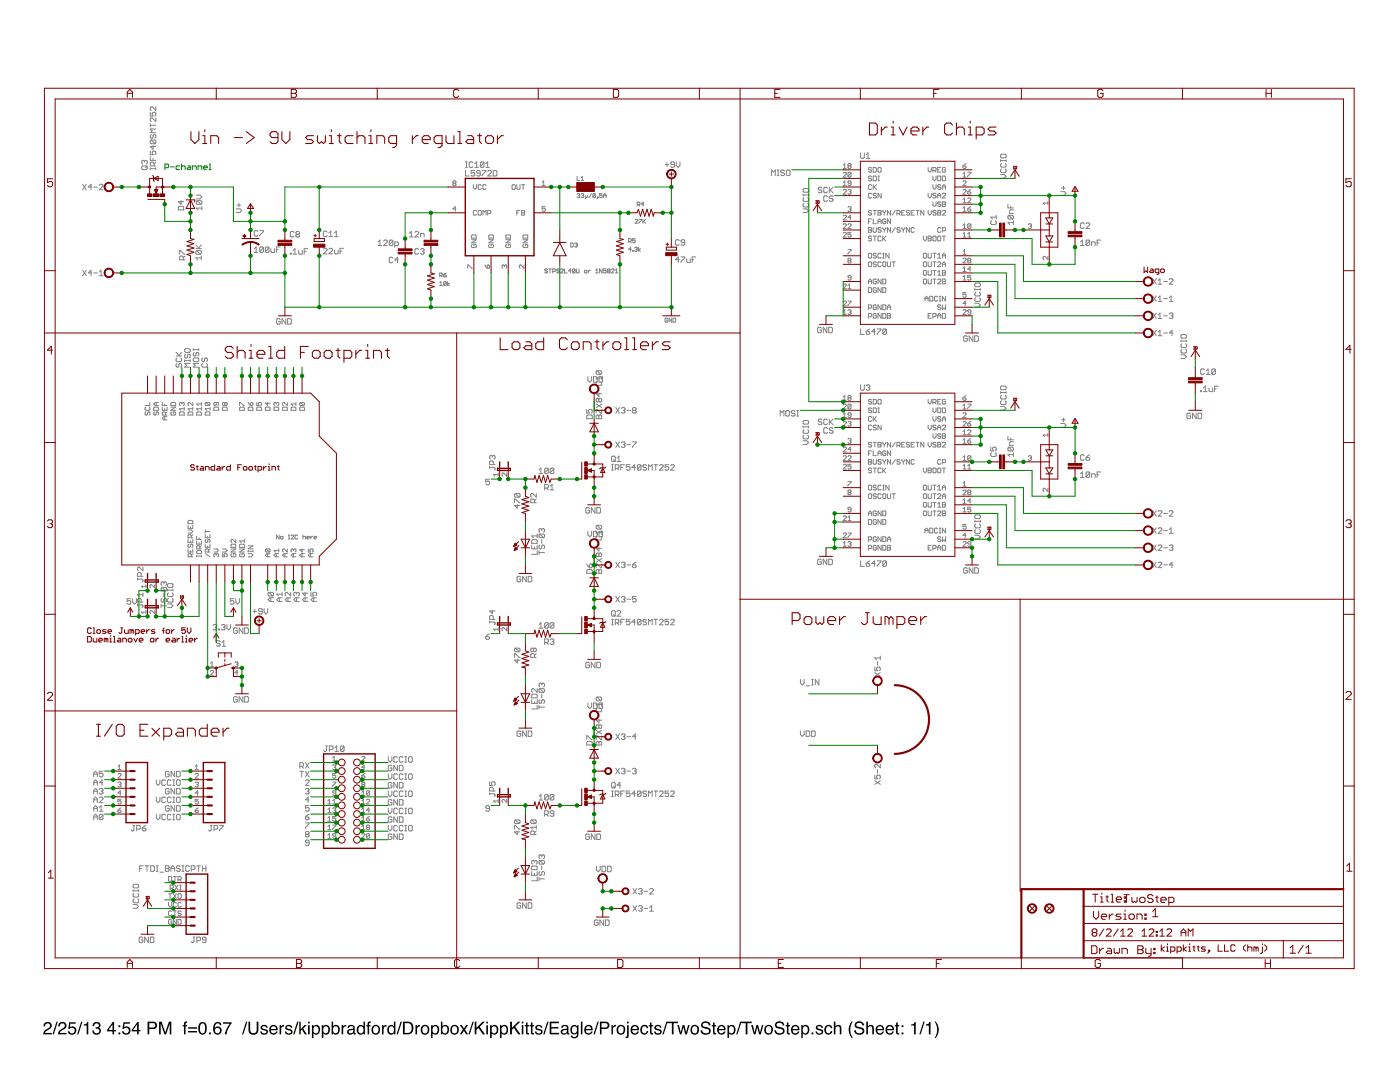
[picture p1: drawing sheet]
<svg xmlns="http://www.w3.org/2000/svg" width="279mm" height="216mm" viewBox="0 0 279 216" stroke-linecap="round" stroke-linejoin="round" font-family="sans-serif">
<path d="M9 204.1a.81 .81 0 0 1 1.2 .2 .81 .81 0 0 1-.5 1.2l-.5 .3-.2 .3h1.3v.3h-1.7a1.39 1.39 0 0 1 1.1-1.3 .5 .5 0 0 0 .2-.6 .5 .5 0 0 0-.6-.3 .5 .5 0 0 0-.3 .6h-.3zM11.3 203.9h.2l-.8 2.5h-.2zM11.9 204.1a.81 .81 0 0 1 1.3 .2 .81 .81 0 0 1-.6 1.2l-.5 .3-.2 .3h1.4v.3h-1.7a1.39 1.39 0 0 1 1.1-1.3 .5 .5 0 0 0 .2-.6 .5 .5 0 0 0-.7-.3 .5 .5 0 0 0-.3 .6h-.3zM13.8 204h1.3v.3h-1.1l-.1 .7a.85 .85 0 0 1 1.3 .4 .85 .85 0 0 1-.6 1.1 .85 .85 0 0 1-1.1-.7h.4a.55 .55 0 0 0 .8 .2 .55 .55 0 0 0 .1-.8 .55 .55 0 0 0-.9 .1h-.3zM16.2 203.9h.3l-.8 2.5h-.3zM16.7 204.4l.5-.1 .2-.4h.2v2.5h-.3v-1.8h-.6zM18.8 204.1a.72 .72 0 0 1 1-.1 .72 .72 0 0 1 0 1l-.1 .1a.8 .8 0 0 1 .2 1.1 .8 .8 0 0 1-1.1 .2l-.3-.3-.1-.5h.3a.51 .51 0 0 0 .5 .7 .51 .51 0 0 0 .6-.5 .51 .51 0 0 0-.6-.5l-.1-.3a.45 .45 0 0 0 .6-.3 .45 .45 0 0 0-.3-.6 .45 .45 0 0 0-.5 .3l-.1 .3h-.3zM22.5 204.4l-.8 1.1h.8zM22.5 203.9h.3v1.6h.3v.3h-.3v.6h-.3v-.6h-1.1v-.3zM23.6 204.6h.4v.3h-.4zM23.6 206h.4v.4h-.4zM24.6 204h1.3v.3h-1l-.1 .7a.85 .85 0 0 1 1.2 .4 .85 .85 0 0 1-.6 1.1 .85 .85 0 0 1-1.1-.7h.4a.55 .55 0 0 0 .8 .2 .55 .55 0 0 0 .1-.8 .55 .55 0 0 0-.9 .1h-.3zM27.4 204.4l-.8 1.1h.8zM27.4 203.9h.3v1.6h.3v.3h-.3v.6h-.3v-.6h-1.1v-.3zM29.4 203.9h1.2a.73 .73 0 0 1 .7 .7 .73 .73 0 0 1-.7 .7h-.8v1.1h-.4zM29.8 204.2v.8h.7a.45 .45 0 0 0 .5-.4 .45 .45 0 0 0-.5-.4zM31.8 203.9h.5l.7 2.1 .7-2.1h.5v2.5h-.3v-2.1l-.7 2.1h-.4l-.7-2.1v2.1h-.3zM36.8 204l.5-.2v.3h-.2l-.1 .2v.3h.3v.2h-.3v1.6h-.3v-1.6h-.2v-.2h.2zM37.6 205h1.8v.3h-1.8zM37.6 205.7h1.8v.3h-1.8zM40 204.1a.91 .91 0 0 1 1 .1 .91 .91 0 0 1 .3 1 .9 .9 0 0 1-.4 1.1 .9 .9 0 0 1-1.2-.2 1.91 1.91 0 0 1 .3-2zM40.1 204.3a1.65 1.65 0 0 0 .1 1.8l.4 .1a1.49 1.49 0 0 0 0-2zM41.7 206h.4v.4h-.4zM43 204.1a.73 .73 0 0 1 .7-.2 .73 .73 0 0 1 .5 .7h-.3a.51 .51 0 0 0-.7-.4 .51 .51 0 0 0-.3 .6v.3a.82 .82 0 0 1 1.2 .1 .82 .82 0 0 1-.3 1.2 .82 .82 0 0 1-1.2-.4v-1.2zM42.9 205.6a.55 .55 0 0 0 1.1 0 .55 .55 0 0 0-1.1 0zM44.5 204h1.7v.2l-.7 1.3-.3 .9h-.3l.1-.7 .9-1.4h-1.4zM49.1 203.9h.3l-.8 2.5h-.3zM49.6 203.9h.3v1.5a.65 .65 0 0 0 .7 .8 .65 .65 0 0 0 .6-.8v-1.5h.4v1.4a1.01 1.01 0 0 1-1 1.2 1.01 1.01 0 0 1-1-1.2zM52.2 204.7a.74 .74 0 0 1 1.2 .4h-.3a.39 .39 0 0 0-.4-.3 .39 .39 0 0 0-.4 .3l.2 .1a.79 .79 0 0 1 1 .8 .8 .8 0 0 1-.9 .5 .8 .8 0 0 1-.7-.7h.3a.45 .45 0 0 0 .5 .4 .45 .45 0 0 0 .4-.4v-.1a.93 .93 0 0 1-1.1-.8zM54 204.8a.85 .85 0 0 1 1-.2 .85 .85 0 0 1 .4 1h-1.3a.53 .53 0 0 0 .4 .6 .53 .53 0 0 0 .6-.4h.3a.9 .9 0 0 1-1.3 .6 .9 .9 0 0 1-.3-1.4zM54.2 204.9l-.1 .4h1l-.1-.3-.2-.2zM55.8 204.5h.3v.4l.3-.4h.3v.3a.5 .5 0 0 0-.6 .5v1.1h-.3zM57.1 204.7a.74 .74 0 0 1 1.2 .4h-.3a.39 .39 0 0 0-.4-.3 .39 .39 0 0 0-.3 .3l.1 .1a.79 .79 0 0 1 1 .8 .8 .8 0 0 1-.9 .5 .8 .8 0 0 1-.6-.7h.3a.45 .45 0 0 0 .4 .4 .45 .45 0 0 0 .5-.4l-.1-.1a.93 .93 0 0 1-1.1-.8zM59.3 203.9h.3l-.8 2.5h-.3zM59.7 203.9h.3v1.4l.8-.8h.4l-.7 .7 .7 1.2h-.3l-.6-.9-.3 .2v.7h-.3zM61.5 204.6h.3v1.8h-.3zM61.5 203.9h.3v.3h-.3zM62.7 204.9a.71 .71 0 0 0-.1 .8 .71 .71 0 0 0 .7 .4 .72 .72 0 0 0 .3-.8 .72 .72 0 0 0-.7-.5zM62.3 204.6h.3v.2a.75 .75 0 0 1 .9-.2 .75 .75 0 0 1 .4 .8 .78 .78 0 0 1-.4 .9 .78 .78 0 0 1-.9-.1v.9h-.3zM64.7 204.9a.71 .71 0 0 0-.2 .8 .71 .71 0 0 0 .7 .4 .72 .72 0 0 0 .3-.8 .72 .72 0 0 0-.7-.5zM64.2 204.6h.3v.2a.75 .75 0 0 1 .9-.2 .75 .75 0 0 1 .4 .8 .78 .78 0 0 1-.3 .9 .78 .78 0 0 1-1-.1v.9h-.3zM66.2 203.9h.3v.9a.81 .81 0 0 1 1.1-.1 .81 .81 0 0 1 .2 1 .73 .73 0 0 1-.5 .7 .73 .73 0 0 1-.8-.2v.2h-.3zM66.6 204.9a.64 .64 0 0 0-.1 .9 .64 .64 0 0 0 .9 .2 .65 .65 0 0 0 .1-.9 .65 .65 0 0 0-.9-.2zM68.2 204.5h.3v.4l.3-.4h.3v.3a.5 .5 0 0 0-.6 .5v1.1h-.3zM69.6 205.8a.44 .44 0 0 0 .6 .4 .44 .44 0 0 0 .2-.7zM69.5 204.7a.8 .8 0 0 1 1.3 .3v1.1l.2 .1v.2h-.3l-.2-.2a.63 .63 0 0 1-.9 .2 .63 .63 0 0 1-.2-.9l1.1-.3a.42 .42 0 0 0-.4-.5 .42 .42 0 0 0-.5 .4h-.2zM71.7 205a.69 .69 0 0 0-.2 .8 .69 .69 0 0 0 .7 .3 .73 .73 0 0 0 .3-.8 .73 .73 0 0 0-.6-.5zM71.5 204.6l.7-.1 .3 .3v-.9h.3v2.5h-.3v-.3a.8 .8 0 0 1-1 .2 .8 .8 0 0 1-.3-1zM73.4 204l.6-.2v.3h-.2l-.1 .2v.3h.3v.2h-.3v1.6h-.3v-1.6h-.3v-.2h.3zM74.7 204.9a.7 .7 0 0 0-.2 .9 .7 .7 0 0 0 .8 .3 .7 .7 0 0 0 .2-.9 .7 .7 0 0 0-.8-.3zM74.4 204.8a.94 .94 0 0 1 1.5 .6 .94 .94 0 0 1-1.4 .9l-.3-.5v-.6zM76.2 204.5h.3v.4l.4-.4h.2v.3a.5 .5 0 0 0-.6 .5v1.1h-.3zM77.7 205a.69 .69 0 0 0-.1 .8 .69 .69 0 0 0 .7 .3 .73 .73 0 0 0 .3-.8 .73 .73 0 0 0-.6-.5zM77.6 204.6l.7-.1 .3 .3v-.9h.3v2.5h-.3v-.3a.8 .8 0 0 1-1 .2 .8 .8 0 0 1-.3-1zM79.9 203.9h.3l-.8 2.5h-.3zM80.8 204.2v1.9h.6a.99 .99 0 0 0 .8-1 .99 .99 0 0 0-.8-.9zM80.4 203.9h1a1.29 1.29 0 0 1 1.1 1.2 1.29 1.29 0 0 1-1.1 1.3h-1zM82.9 204.5h.3v.4l.3-.4h.3v.3a.5 .5 0 0 0-.6 .5v1.1h-.3zM84.5 204.9a.7 .7 0 0 0-.2 .9 .7 .7 0 0 0 .8 .3 .7 .7 0 0 0 .2-.9 .7 .7 0 0 0-.8-.3zM84.2 204.8a.94 .94 0 0 1 1.5 .6 .94 .94 0 0 1-1.4 .9l-.3-.5v-.6zM86.5 204.9a.71 .71 0 0 0-.2 .8 .71 .71 0 0 0 .7 .4 .72 .72 0 0 0 .3-.8 .72 .72 0 0 0-.7-.5zM86 204.6h.3v.2a.75 .75 0 0 1 .9-.2 .75 .75 0 0 1 .5 .8 .78 .78 0 0 1-.4 .9 .78 .78 0 0 1-1-.1v.9h-.3zM88 203.9h.3v.9a.81 .81 0 0 1 1.1-.1 .81 .81 0 0 1 .2 1 .73 .73 0 0 1-.5 .7 .73 .73 0 0 1-.8-.2v.2h-.3zM88.4 204.9a.64 .64 0 0 0-.1 .9 .64 .64 0 0 0 .9 .2 .65 .65 0 0 0 .1-.9 .65 .65 0 0 0-.9-.2zM90.4 204.9a.7 .7 0 0 0-.2 .9 .7 .7 0 0 0 .8 .3 .7 .7 0 0 0 .2-.9 .7 .7 0 0 0-.8-.3zM90.1 204.8a.94 .94 0 0 1 1.5 .6 .94 .94 0 0 1-1.4 .9l-.3-.5v-.6zM91.8 204.5h.4l.4 .7 .4-.7 .4 .1-.6 .8 .6 1h-.4l-.4-.7-.5 .7h-.4l.7-1zM94.3 203.9h.3l-.9 2.5h-.2zM94.7 203.9h.4v1.2l1.2-1.2h.5l-1.1 1 1.1 1.5h-.4l-.9-1.3-.4 .4v.9h-.4zM97.1 204.6h.3v1.8h-.3zM97.1 203.9h.3v.3h-.3zM98.3 204.9a.71 .71 0 0 0-.2 .8 .71 .71 0 0 0 .7 .4 .72 .72 0 0 0 .3-.8 .72 .72 0 0 0-.7-.5zM97.8 204.6h.3v.2a.75 .75 0 0 1 .9-.2 .75 .75 0 0 1 .4 .8 .78 .78 0 0 1-.3 .9 .78 .78 0 0 1-1-.1v.9h-.3zM100.2 204.9a.71 .71 0 0 0-.1 .8 .71 .71 0 0 0 .7 .4 .72 .72 0 0 0 .3-.8 .72 .72 0 0 0-.7-.5zM99.8 204.6h.3v.2a.75 .75 0 0 1 .9-.2 .75 .75 0 0 1 .4 .8 .78 .78 0 0 1-.3 .9 .78 .78 0 0 1-1-.1v.9h-.3zM101.8 203.9h.3v1.2l1.3-1.2h.5l-1.1 1 1.1 1.5h-.5l-.8-1.3-.5 .4v.9h-.3zM104.1 204.6h.3v1.8h-.3zM104.1 203.9h.3v.3h-.3zM105 204h.3v.5h.3v.3h-.3v1.2l.3 .2v.2a.44 .44 0 0 1-.6-.4v-1.2h-.3v-.3h.3zM106 204h.3v.5h.3v.3h-.3v1.2l.3 .2v.2a.44 .44 0 0 1-.6-.4v-1.2h-.3v-.3h.3zM107 204.7a.74 .74 0 0 1 1.2 .4h-.3a.39 .39 0 0 0-.4-.3 .39 .39 0 0 0-.3 .3l.1 .1a.79 .79 0 0 1 1 .8 .8 .8 0 0 1-.9 .5 .8 .8 0 0 1-.6-.7h.3a.45 .45 0 0 0 .4 .4 .45 .45 0 0 0 .5-.4l-.1-.1a.93 .93 0 0 1-1.1-.8zM109.2 203.9h.3l-.8 2.5h-.3zM109.7 203.9h1.8v.3h-1.5v.7h1.4v.3h-1.4v.9h1.6v.3h-1.9zM112.3 205.8a.44 .44 0 0 0 .5 .4 .44 .44 0 0 0 .3-.7zM112.1 204.7a.8 .8 0 0 1 1.3 .3v1.1l.2 .1v.2h-.3l-.2-.2a.63 .63 0 0 1-.9 .2 .63 .63 0 0 1-.1-.9l1-.3a.42 .42 0 0 0-.4-.5 .42 .42 0 0 0-.4 .4h-.3zM114.1 204.8l.5-.3 .6 .3v-.2h.2v1.6a.81 .81 0 0 1-.6 1 .81 .81 0 0 1-.9-.6h.3a.53 .53 0 0 0 .7 .3 .53 .53 0 0 0 .2-.8 .8 .8 0 0 1-1 .2 .8 .8 0 0 1-.2-1.1zM114.3 204.9a.65 .65 0 0 0-.2 .9 .65 .65 0 0 0 .9 .2 .64 .64 0 0 0 .2-.8 .64 .64 0 0 0-.9-.3zM115.9 203.9h.3v2.5h-.3zM116.8 204.8a.85 .85 0 0 1 1.1-.2 .85 .85 0 0 1 .4 1h-1.4a.53 .53 0 0 0 .4 .6 .53 .53 0 0 0 .7-.4h.3a.9 .9 0 0 1-1.3 .6 .9 .9 0 0 1-.3-1.4zM117.1 204.9l-.2 .4h1.1l-.1-.3-.3-.2zM119.2 203.9h.3l-.8 2.5h-.3zM119.7 203.9h1.2a.73 .73 0 0 1 .7 .7 .73 .73 0 0 1-.7 .7h-.8v1.1h-.4zM120.1 204.2v.8h.7a.45 .45 0 0 0 .5-.4 .45 .45 0 0 0-.5-.4zM122 204.5h.3v.4l.3-.4h.3v.3a.5 .5 0 0 0-.6 .5v1.1h-.3zM123.6 204.9a.7 .7 0 0 0-.2 .9 .7 .7 0 0 0 .8 .3 .7 .7 0 0 0 .2-.9 .7 .7 0 0 0-.8-.3zM123.3 204.8a.94 .94 0 0 1 1.5 .6 .94 .94 0 0 1-1.4 .9l-.3-.5v-.6zM125.1 203.9h.4v.3h-.4zM125.1 204.6h.4v2.1a.47 .47 0 0 1-.6 .4v-.2l.2-.1zM126.1 204.8a.85 .85 0 0 1 1-.2 .85 .85 0 0 1 .4 1h-1.3a.53 .53 0 0 0 .4 .6 .53 .53 0 0 0 .6-.4h.3a.9 .9 0 0 1-1.3 .6 .9 .9 0 0 1-.3-1.4zM126.3 204.9l-.1 .4h1l-.1-.3-.2-.2zM128 204.8a.76 .76 0 0 1 .8-.3 .76 .76 0 0 1 .6 .7h-.3a.51 .51 0 0 0-.7-.4 .51 .51 0 0 0-.3 .7 .49 .49 0 0 0 .4 .7 .49 .49 0 0 0 .6-.5h.3a.83 .83 0 0 1-1.1 .7 .83 .83 0 0 1-.5-1.2zM129.7 204h.3v.5h.3v.3h-.3v1.2l.3 .2v.2a.44 .44 0 0 1-.6-.4v-1.2h-.2v-.3h.2zM130.8 204.7a.74 .74 0 0 1 1.2 .4h-.3a.39 .39 0 0 0-.4-.3 .39 .39 0 0 0-.4 .3l.2 .1a.79 .79 0 0 1 .9 .8 .8 .8 0 0 1-.8 .5 .8 .8 0 0 1-.7-.7h.3a.45 .45 0 0 0 .5 .4 .45 .45 0 0 0 .4-.4l-.1-.1a.93 .93 0 0 1-1-.8zM133 203.9h.3l-.8 2.5h-.3zM133.2 203.9h2.1v.3h-.9v2.2h-.3v-2.2h-.9zM135.2 204.5h.3l.4 1.5 .3-1.5h.4l.3 1.5 .4-1.5h.3l-.5 1.9h-.3l-.4-1.4-.4 1.4h-.3zM138.3 204.9a.7 .7 0 0 0-.2 .9 .7 .7 0 0 0 .9 .3 .7 .7 0 0 0 .2-.9 .7 .7 0 0 0-.9-.3zM138 204.8a.94 .94 0 0 1 1.6 .6 .94 .94 0 0 1-1.4 .9l-.4-.5v-.6zM140.1 204a1 1 0 0 1 1.7 .6h-.3a.59 .59 0 0 0-.7-.5 .59 .59 0 0 0-.5 .6l.1 .1a2.08 2.08 0 0 1 1.4 .7 1.02 1.02 0 0 1-.7 1 1.02 1.02 0 0 1-1.2-.5l-.1-.4h.3a.71 .71 0 0 0 .7 .6 .71 .71 0 0 0 .7-.5l-.1-.3a2.06 2.06 0 0 1-1.5-.6v-.4zM142.3 204h.3v.5h.3v.3h-.3v1.2l.3 .2v.2a.44 .44 0 0 1-.6-.4v-1.2h-.2v-.3h.2zM143.4 204.8a.85 .85 0 0 1 1-.2 .85 .85 0 0 1 .4 1h-1.3a.53 .53 0 0 0 .3 .6 .53 .53 0 0 0 .7-.4h.3a.9 .9 0 0 1-1.3 .6 .9 .9 0 0 1-.3-1.4zM143.6 204.9l-.1 .4h1l-.1-.3-.2-.2zM145.6 204.9a.71 .71 0 0 0-.1 .8 .71 .71 0 0 0 .7 .4 .72 .72 0 0 0 .3-.8 .72 .72 0 0 0-.7-.5zM145.2 204.6h.3v.2a.75 .75 0 0 1 .9-.2 .75 .75 0 0 1 .4 .8 .78 .78 0 0 1-.4 .9 .78 .78 0 0 1-.9-.1v.9h-.3zM147.7 203.9h.3l-.8 2.5h-.3zM148 203.9h2v.3h-.8v2.2h-.4v-2.2h-.8zM149.9 204.5h.3l.4 1.5 .4-1.5h.3l.4 1.5 .4-1.5h.3l-.6 1.9h-.3l-.4-1.4-.3 1.4h-.4zM153.1 204.9a.7 .7 0 0 0-.3 .9 .7 .7 0 0 0 .9 .3 .7 .7 0 0 0 .2-.9 .7 .7 0 0 0-.8-.3zM152.8 204.8a.94 .94 0 0 1 1.5 .6 .94 .94 0 0 1-1.4 .9l-.3-.5v-.6zM154.9 204a1 1 0 0 1 1.6 .6h-.3a.59 .59 0 0 0-.6-.5 .59 .59 0 0 0-.6 .6l.1 .1a2.08 2.08 0 0 1 1.5 .7 1.02 1.02 0 0 1-.8 1 1.02 1.02 0 0 1-1.1-.5l-.1-.4h.3a.71 .71 0 0 0 .6 .6 .71 .71 0 0 0 .7-.5l-.1-.3a2.06 2.06 0 0 1-1.4-.6v-.4zM157 204h.4v.5h.2v.3h-.2v1.2l.2 .2v.2a.44 .44 0 0 1-.6-.4v-1.2h-.2v-.3h.2zM158.1 204.8a.85 .85 0 0 1 1-.2 .85 .85 0 0 1 .4 1h-1.3a.53 .53 0 0 0 .4 .6 .53 .53 0 0 0 .6-.4h.3a.9 .9 0 0 1-1.3 .6 .9 .9 0 0 1-.2-1.4zM158.4 204.9l-.2 .4h1l-.1-.3-.2-.2zM160.4 204.9a.71 .71 0 0 0-.2 .8 .71 .71 0 0 0 .7 .4 .72 .72 0 0 0 .3-.8 .72 .72 0 0 0-.7-.5zM159.9 204.6h.3v.2a.75 .75 0 0 1 .9-.2 .75 .75 0 0 1 .4 .8 .78 .78 0 0 1-.3 .9 .78 .78 0 0 1-1-.1v.9h-.3zM162 206h.3v.4h-.3zM163 204.7a.74 .74 0 0 1 1.2 .4h-.3a.39 .39 0 0 0-.4-.3 .39 .39 0 0 0-.3 .3l.1 .1a.79 .79 0 0 1 1 .8 .8 .8 0 0 1-.9 .5 .8 .8 0 0 1-.6-.7h.3a.45 .45 0 0 0 .4 .4 .45 .45 0 0 0 .5-.4l-.1-.1a.93 .93 0 0 1-1.1-.8zM164.8 204.8a.76 .76 0 0 1 .8-.3 .76 .76 0 0 1 .5 .7h-.3a.51 .51 0 0 0-.7-.4 .51 .51 0 0 0-.3 .7 .49 .49 0 0 0 .4 .7 .49 .49 0 0 0 .6-.5h.3a.83 .83 0 0 1-1.1 .7 .83 .83 0 0 1-.5-1.2zM166.4 203.9h.3v.9a.65 .65 0 0 1 .8-.3 .65 .65 0 0 1 .4 .7v1.2h-.3v-1.2a.46 .46 0 0 0-.6-.4 .46 .46 0 0 0-.3 .6v1h-.3zM170 203.8h.2a3.1 3.1 0 0 0 0 3.3h-.2a2.6 2.6 0 0 1 0-3.3zM170.8 204a1 1 0 0 1 1.6 .6h-.3a.59 .59 0 0 0-.6-.5 .59 .59 0 0 0-.6 .6l.1 .1a2.08 2.08 0 0 1 1.5 .7 1.02 1.02 0 0 1-.7 1 1.02 1.02 0 0 1-1.2-.5l-.1-.4h.3a.71 .71 0 0 0 .6 .6 .71 .71 0 0 0 .8-.5l-.2-.3a2.06 2.06 0 0 1-1.4-.6v-.4zM172.9 203.9h.3v.9a.65 .65 0 0 1 .8-.3 .65 .65 0 0 1 .4 .7v1.2h-.3v-1.2a.46 .46 0 0 0-.6-.4 .46 .46 0 0 0-.3 .6v1h-.3zM175 204.8a.85 .85 0 0 1 1-.2 .85 .85 0 0 1 .4 1h-1.3a.53 .53 0 0 0 .4 .6 .53 .53 0 0 0 .6-.4h.3a.9 .9 0 0 1-1.3 .6 .9 .9 0 0 1-.2-1.4zM175.2 204.9l-.1 .4h1l-.1-.3-.2-.2zM177 204.8a.85 .85 0 0 1 1-.2 .85 .85 0 0 1 .4 1h-1.3a.53 .53 0 0 0 .3 .6 .53 .53 0 0 0 .7-.4h.3a.9 .9 0 0 1-1.3 .6 .9 .9 0 0 1-.3-1.4zM177.2 204.9l-.1 .4h1l-.1-.3-.2-.2zM178.9 204h.3v.5h.3v.3h-.3v1.2l.3 .2v.2a.44 .44 0 0 1-.6-.4v-1.2h-.3v-.3h.3zM179.9 204.6h.4v.3h-.4zM179.9 206h.4v.4h-.4zM181.8 204.4l.5-.1 .2-.4h.3v2.5h-.4v-1.8h-.6zM184.3 203.9h.2l-.8 2.5h-.2zM184.8 204.4l.5-.1 .2-.4h.2v2.5h-.3v-1.8h-.6zM186.5 203.8h.2l.4 .5a2.54 2.54 0 0 1-.3 2.8h-.3a3.1 3.1 0 0 0 0-3.3z" fill-rule="evenodd" fill="#000"/>
<g fill="none" stroke="#808080" stroke-width=".2">
<path d="M16.5 36.8l.7 1.1M17.2 36.8l-.7 1.1M18.3 37.3h-.7l.6-.5v1.1M18.7 37.3h.7M19.8 37l.2-.2h.4l.2 .2v.1l-.8 .8h.8M28.5 33.1h.7l.2 .2v.4l-.2 .1h-.7l-.2-.1v-.4zM28.8 32.2l-.1-.2-.4 .2v.4l.2 .1M28.8 32.2l.2-.2 .4 .2v.4l-.2 .1M28.8 32.2v.2M29.4 33.1l-.4 .4M30 22.4v.8h.5l-.1-.4 .1-.4h.4l.2 .2v.4l-.2 .2M30 30.2v.7h.5l-.1-.4 .1-.3h.4l.2 .1v.4l-.2 .2"/>
<path d="M30 33.7h1.1M30 24.6v.8M30 31.3v.7h1.1M30 33.5v.3M30 25h1.1M30.2 26.8l-.2 .2v.4l.4 .2 .1-.2v-.4l.4-.2 .2 .2v.4l-.2 .2M30.2 27.9h.7l.2 .2v.4l-.2 .2M30.2 27.9l-.2 .2v.4l.2 .2h.7M30.2 27.9l.7 .8M30.5 29.1v.7l-.5-.6h1.1M30.5 31.6v.4M30.7 33.1v-.5l-.2-.2h-.3l-.2 .2v.5h1.1"/>
<path d="M31.1 21.3v.8l-.7-.8h-.2l-.2 .2v.4l.2 .2M31.1 23.5v.8l-.7-.8-.4 .2v.4l.2 .2M31.1 33.5v.3M31.1 32.4l-.4 .3M31.1 25.7h-1.1l.4 .4-.4 .4h1.1M39.2 38.9h.7l.4 .4-.4 .4h-.7M90.5 36.6l-.1 .1 .1 .3h.3l.2-.1-.2-.3M90.5 36.6l-.1-.2 .1-.3 .5 .1-.2 .4M90.5 36.6h.3M92.9 34v1.1h.7M92.9 33.4h.4M92.9 32.3h.4"/>
<path d="M93.1 32.3v1.1M94.4 32.5l-.2-.2h-.4l-.2 .2v.7l.2 .2h.4l.2-.2M94.5 36.9v.6l.3 .3 .3-.3v-.6M94.7 34h-.7v.6l.6-.2 .1 .2v.3l-.1 .2h-.4l-.2-.2M94.7 32.7l.4-.4v1.1M94.7 33.4h.8M95.8 34.6h-.5l-.2-.2 .2-.4h.4l.1 .2v.7l-.1 .2h-.4l-.2-.2M96.1 37l-.2-.1-.5 .1v.6l.2 .2 .5-.2M96.2 34h.8v.2l-.8 .7v.2M96.6 32.5l-.2-.2h-.4l-.1 .2v.7M96.6 32.5v.7l-.2 .2h-.4l-.1-.2M96.6 32.5l-.7 .7"/>
<path d="M97 33.4h.7M97 32.7l.3-.4v1.1M97 37l-.2-.1-.4 .1v.6l.1 .2 .5-.2M97.3 34.2l.2-.2h.4l.2 .2v.2l-.8 .7h.8M98.4 34h.6l.2 .2v.7l-.2 .2h-.6zM102.3 36.9l.5 .1v.6l-.1 .2-.5-.2v-.6zM103.1 36.9v.7l.2 .2 .5-.2v-.7M104.1 36.9h.6M104.4 36.9v.9M108.2 37h.6M108.2 36.4l.3-.3v.9M115.2 38.8l.4-.2 .1 .2-.1 .2"/>
<path d="M115.2 35.2v.8h.5M115.4 39h.2M115.6 39l.1 .2-.1 .2-.4-.1M116 38.8l.4-.2 .1 .2-.1 .2M116 36h.5M116 35.5l.2-.3v.8M116.2 39h.2M116.4 39l.1 .2-.1 .2-.4-.1M116.9 39v.6l-.1 .1M117.3 39l-.2 .4-.2-.1M118.1 38.6l-.6 .8M118.9 38.8l-.2-.2-.4 .2v.5"/>
<path d="M118.9 38.8l-.2 .6-.4-.1M118.9 38.8l-.6 .5M119.3 39.3l.1 .1zM119.4 39.4l-.3 .3M120.2 38.6h-.5v.4l.2-.1 .3 .1-.2 .4-.3-.1M120.4 39h.6M120.4 39.4v-.5l.3-.3 .3 .3v.5M132.8 32.9h.7M133.1 32.5v.7M134.6 32.9h-.6l-.1-.2 .1-.4h.4l.2 .2v.7l-.2 .2h-.4l-.1-.2M135 32.3v.7l.3 .4 .4-.4v-.7M154 35v-1.1l.3 .4 .4-.4v1.1"/>
<path d="M155.1 35h.4M155.1 33.9h.4M155.3 33.9v1.1M156.6 34.1l-.2-.2h-.4l-.2 .2 .2 .4h.4l.2 .2-.2 .3h-.4l-.2-.1M156.9 34.1l.2-.2h.4l.2 .2v.8l-.2 .1h-.4l-.2-.1zM160.3 38.7v.4M160.3 38.9h1.1M160.4 37.6h.8l.2 .2v.4l-.2 .2h-.8l-.1-.2v-.4zM160.4 39.5l-.1 .1v.4l.1 .2h.8l.2-.2v-.4l-.2-.1M161.4 38.7v.4M164 37.5l-.1-.1h-.4l-.2 .3 .2 .2h.4l.1 .4-.1 .2h-.4l-.2-.2M165.1 37.5l-.1-.1h-.4l-.2 .1v.8l.2 .2h.4l.1-.2"/>
<path d="M165.1 39.3l-.1-.2h-.4l-.2 .2v.7l.2 .2h.4l.1-.2M165.5 37.4v1.1M165.7 37.9l.5 .6M166.2 39.3l-.1-.2h-.4l-.2 .4 .2 .1h.4l.1 .4-.1 .2h-.4l-.2-.2M166.2 37.4l-.7 .7M168.3 34.5l.1-.1 .5 .1v.2l-.6 .6h.6M168.3 33l.3-.3v.9M168.3 38l.1-.2 .5 .2v.1l-.6 .7h.6M168.3 36.4l.3-.3v.9M168.3 37h.6M168.3 33.6h.6M169.2 38l.5-.2 .1 .2-.1 .3"/>
<path d="M169.4 33.1h.3M169.4 33.1l-.2-.1 .2-.3 .4 .1-.1 .3M169.4 33.1l-.2 .2 .2 .3h.3l.1-.2-.1-.3M169.5 38.3h.2M169.7 38.3l.1 .1-.1 .4h-.3l-.2-.2M169.8 34.5l-.1-.1-.5 .1v.7M169.8 34.5v.7l-.1 .1h-.3l-.2-.1M169.8 36.6h-.4l-.2-.2 .2-.3 .4 .1v.7l-.1 .1h-.3l-.2-.1M169.8 34.5l-.6 .7M171.7 30.5v.9l.2 .2h.4l.2-.2v-.9M172.9 31.6h.7M172.9 30.9l.3-.4v1.1"/>
<path d="M173.9 35.3l-.1-.2-.5 .2 .2 .3 .4 .2-.1 .3-.5-.2M173.9 33.6l-.1-.2-.5 .2 .2 .3 .4 .1-.1 .4-.5-.2M173.9 37l-.1-.1-.5 .1v.6l.2 .2 .4-.2M173.9 38.7l-.1-.1-.5 .1v.6l.2 .2 .4-.2M174.3 35.1h.4l.2 .2v.6l-.2 .2h-.4zM174.3 33.4h.4l.2 .2v.6l-.2 .2h-.4zM174.3 36.9v.9M174.4 37.3l.5 .5M174.9 38.7l-.2-.1-.4 .1 .1 .3 .5 .2-.2 .3-.4-.2M174.9 36.9l-.6 .6M175.2 35.1h.3M175.2 33.6l.2-.2 .5 .2v.6l-.2 .2-.5-.2z"/>
<path d="M175.2 36.1h.3M175.4 35.1v1M175.9 38.6v.9l-.7-.9v.9M185.2 33.4v.6l.3 .4 .4-.4v-.6M185.2 38.6v.6l.3 .3 .4-.3v-.6M186.2 34h.4l.2-.1v-.3l-.2-.2h-.4v1M186.2 35.1v.7l.3 .3 .3-.3v-.7M186.2 36.9v.6l.3 .3 .3-.3v-.6M186.5 34l.3 .4M186.8 38.7l-.5-.1-.1 .3 .1 .1h.3l.2 .3-.2 .2-.4-.2M187.1 35.1h.5l.1 .2v.6l-.1 .2h-.5zM187.1 39h.6"/>
<path d="M187.1 39.5v-.6l.4-.3 .2 .3v.6M187.1 33.9h.4M187.7 33.4h-.6v1h.6M187.7 37l-.1-.1-.5 .1 .2 .3 .4 .2v.1l-.1 .2-.5-.2M188.1 35.1h.5l.1 .2v.6l-.1 .2h-.5zM188.1 38.7l.1-.1 .5 .1-.6 .8h.6M188.1 37.8v-.7l.3-.2 .3 .2v.7M188.1 37.3h.6M188.7 33.6l-.1-.2-.5 .2v.6l.5 .2 .1-.5h-.3M192.2 33.1h.4l.2 .3-.2 .2h-.3l-.1-.2zM192.2 36.2l.1-.1 .5 .1v.2l-.6 .6h.6M192.2 38l.1-.2 .5 .2v.1l-.6 .7h.6"/>
<path d="M192.2 34.7l.3-.3v.9M192.2 39.8l.3-.3v.9M192.2 35.3h.6M192.8 32.7l-.6 .4M193.1 38.3h.5l.2 .3-.2 .2h-.3zM193.1 34.4h.7l-.7 .9M193.1 39.7l.2-.2 .5 .2v.1l-.7 .6h.7M193.8 37.8l-.7 .5M199.7 34.8h.7l.4 .4-.4 .4h-.7M199.7 30.9l.2-.1h.7l.2 .1v.4l-.2 .2h-.7l-.2-.2zM199.7 31.9v.3M199.7 32h1.1"/>
<path d="M199.9 33.7l-.2 .2v.4l.2 .1h.7l.2-.1v-.4l-.2-.2M199.9 32.6l-.2 .2v.3l.2 .2h.7l.2-.2v-.3l-.2-.2M200.8 31.9v.3M211.7 38.2h.7l.4 .4-.4 .4h-.7M211.9 37.5h.7M212.2 37.1v.8M16.5 53.9l.7 1.1M17.2 53.9l-.7 1.1M18.3 54.5h-.7l.6-.6v1.1M18.7 54.5h.7M19.8 54.3l.4-.4v1.1M19.8 55h.8"/>
<path d="M35.6 41.3l.2-.1h.7l.2 .1v.6h-1.1zM35.9 50.7v-.7l1 .7M36.1 40v.8l-.5-.6h1.1M36.6 51.8v-.5l-.2-.2h-.4l-.1 .2v.5h1M36.9 51.1l-.3 .4M39.1 49.6h1.1M39.1 48.9l.7 .7M39.3 50h.7l.2 .2v.3l-.2 .2M39.3 50l-.2 .2v.3l.2 .2h.7M39.3 50l.7 .7M39.3 40h.8l.2 .2v.4l-.2 .2M39.3 40l-.1 .2v.4l.1 .2h.8"/>
<path d="M39.3 40l.8 .8M40.2 51.5h-1.1l.4 .3M40.2 51.1v.7M40.2 48.9l-.6 .5M40.3 41.5h-1.1l.3 .4M40.3 41.2v.7M47.1 41.7h.8l.3 .3-.3 .4h-.8M47.3 40.9h.7M47.7 40.6v.7M50.7 49.6l.4-.3v1.1M50.7 50.4h.8M51.5 46.2l-.2-.2h-.4l-.2 .2v.7l.2 .2h.4l.2-.2"/>
<path d="M51.8 46h.8v.2l-.8 .7v.2M52.6 49.5l-.2-.2h-.4l-.2 .2v.7M52.6 49.5v.7l-.2 .2h-.4l-.2-.2M52.6 49.5l-.8 .7M53.7 49.5v.7l-.2 .2h-.4l-.1-.2M53.7 49.5l-.2-.2h-.4l-.1 .2v.7M53.7 49.5l-.7 .7M54.1 49.6v.6l.2 .2h.5v-.8M55.2 49.8h.3M55.9 49.3h-.7v1.1M57.9 50.5h.2v.2h-.2zM58.5 50l.4-.4v1.1"/>
<path d="M58.5 50.7h.7M58.7 46.4l-.2-.2h-.4l-.2 .2v.7l.2 .2h.4l.2-.2M59.2 46.7l-.1 .2 .1 .4h.4l.2-.2-.2-.4M59.2 46.7l-.1-.1 .1-.4h.4l.2 .2-.2 .3M59.2 46.7h.4M59.6 50v.5l.2 .2h.5v-.7M60.7 50.2h.4M61.4 49.6h-.7v1.1M64.5 49.7l.2-.1h.4l.2 .1v.2l-.8 .8h.8M65.3 46.3l-.2-.2h-.4l-.2 .2v.7l.2 .2h.4l.2-.2M65.6 49.7l.2-.1h.4l.2 .1v.2l-.8 .8h.8M65.6 47.2h.8"/>
<path d="M65.6 46.5l.4-.4v1.1M66.8 49.9v.6l.1 .2h.6v-.8M66.8 47.2h.7M66.8 46.5l.3-.4v1.1M67.9 50.1h.3M68.6 49.6h-.7v1.1M75.5 49h.7M75.5 48.3l.3-.4v1.1M76.6 48.1l.2-.2h.3l.2 .2v.2l-.7 .7h.7M78.4 48.1v.7l-.2 .2h-.3l-.2-.2M78.4 48.1l-.2-.2h-.3l-.2 .2v.7M78.4 51.5l-.2-.2h-.3l-.2 .2v.7l.2 .2h.3l.2-.2"/>
<path d="M78.4 48.1l-.7 .7M78.8 49h.5l.2-.2v-.3l-.2-.2h-.5v1.1M79.5 51.9h-.7l.5-.6v1.1M81.7 46.6l.4-.4v1.1M81.7 47.3h.7M82.8 46.4l.2-.2h.4l.1 .2v.2l-.7 .7h.7M83.5 49.8l-.1-.2h-.4l-.2 .2v.7l.2 .2h.4l.1-.2M83.9 49.8l.2-.2h.4l.1 .2-.1 .4M83.9 47.3v-.7h.6l.1 .1v.6M84.3 50.2h.2M84.5 50.2l.1 .2-.1 .3h-.4l-.2-.2M87.8 55l.5-.1-.2-.4h-.3v.8"/>
<path d="M87.8 56.5l.2-.3v.8M87.8 57h.5M88 55l.3 .3M88.5 54.9h.4l.2 .2-.4 .2zM89.1 56.3v.6l-.2 .1-.4-.1M89.1 56.3l-.2-.1-.4 .1v.6M89.1 56.3l-.6 .6M89.1 54.5l-.6 .4M89.3 56.2v.8M89.7 56.5l-.4 .2 .4 .3M91 41.7h-.6l.4-.5v1M93.3 53.5v-.6l1 .6"/>
<path d="M94.1 47.8h.9l-.9 .7h.9M94.3 48.8l-.2 .1 .2 .5h.6l.1-.1-.1-.5h-.3v.3M94.3 46.9h.6l.1 .1v.5h-.9v-.5zM95.1 42.1l-.1-.1-.5 .1v.7l.1 .1 .5-.1M95.4 42.1l.2-.1 .5 .1v.7l-.2 .1-.5-.1zM96.4 42.9v-.9l.3 .3 .3-.3v.9M96.8 52.9l.4 .6M97.2 53l.2-.1 .3 .1-.1 .5h-.4zM97.3 42.6h.5l.1-.5-.1-.1h-.5v.9M97.5 47.8h1l-1 .7h1M97.5 47l.2-.1h.6l.2 .1v.5h-1zM97.7 48.8l-.2 .1 .2 .5h.6l.2-.1-.2-.5h-.3v.3"/>
<path d="M100.7 53l-.2-.1-.3 .1 .2 .5M100.7 53l.1-.1 .3 .1-.1 .5M100.7 53v.2M100.9 47.8h1l-1 .7h1M100.9 47l.2-.1h.6l.2 .1v.5h-1zM101.1 48.8l-.2 .1v.4l.2 .1h.6l.2-.1-.2-.5h-.3v.3M103.1 42.5h.4M103.8 42h-.7v.9M104.1 42h.5l.1 .1-.1 .4 .1 .3-.1 .1h-.5zM104.1 42.5h.5M104.4 47.8h.9l-.9 .7h.9M104.4 47l.1-.1h.7l.1 .1v.5h-.9z"/>
<path d="M104.5 48.8l-.1 .1v.4l.1 .1h.7l.1-.1-.1-.5h-.3v.3M104.6 52.9v.6l-.7-.6-.3 .1 .2 .5M108.8 41.2h-.6v.5l.3-.1 .3 .1-.1 .5-.5-.2M109.3 53.8l-.4-.1-.2 .2 .4 .2 .2 .2-.2 .2-.4-.2M109.5 53.7h.5M109.8 53.7v.8M110.3 54.2l.5-.1-.1-.4h-.4v.8M111.6 53.8l-.1-.1-.4 .1 .1 .3 .4 .1-.1 .3-.4-.2M111.9 53.8l.1-.1 .4 .1-.5 .7h.5M112.7 53.7v.8h.5M113.9 48.5l.5 .1v.5l-.1 .2h-.4zM114 54.1h-.5l.4-.4v.8"/>
<path d="M114.7 48.6l.4-.1 .1 .1-.1 .3M114.8 53.8l-.4-.1-.1 .6M114.8 53.8v.5l-.2 .2-.3-.2M114.8 53.8l-.5 .5M114.9 48.9h.2M115 53.7v.6l.2 .2 .4-.2v-.6M115.1 48.9l.1 .1-.1 .3-.4-.2M116.6 54.1l.4-.2 .1 .4-.3 .2zM117.4 53.9v.6M117.8 53.9l-.4 .3M118.9 54.5h.5M118.9 53.9l.2-.2v.8"/>
<path d="M120.2 53.7v.8l-.5-.8v.8M121 53.7h-.6v.4l.3-.2 .3 .2-.2 .4-.4-.2M121.3 54.1l-.1-.2 .1-.2 .5 .1-.2 .3M121.3 54.1h.3M121.3 54.1l-.1 .1 .1 .3 .5-.2-.2-.2M122 53.8l.2-.1 .3 .1-.5 .7h.5M122.8 54.5h.5M122.8 53.9l.3-.2v.8M125.5 48.2l.5-.2-.1-.4h-.4v.8M125.7 48.2l.3 .2M126 49.7h-.5l.4-.4v.8M126.2 50h.2v.1h-.2z"/>
<path d="M126.6 49.5l.4-.2 .2 .2-.2 .2M126.7 43.9l.2-.1 .4 .1-.6 .7h.6M126.8 47.6h-.6v.4l.3-.1 .3 .1-.2 .4-.4-.1M126.9 49.7h.1M127 49.7l.2 .2-.2 .2-.4-.1M127.2 40.9l.5-.2-.1-.4h-.4v.8M127.4 49.3v.8M127.4 40.9l.3 .2M127.5 43.8h.6l-.6 .8M127.8 49.6l-.4 .3 .4 .2M128.3 43.8v.8M128.5 44.2l.3 .4"/>
<path d="M128.5 40.7h-.5l.4-.4v.8M128.8 43.8l-.5 .5M135.6 51.8h-.8l.6-.5v1.1M135.6 48l-.2-.2h-.4l-.2 .2v.7l.2 .2h.4l.2-.2M135.9 51.3h.8v.2l-.8 .7v.2M136.7 48.4h-.6l-.2-.2 .2-.4h.4l.2 .2v.7l-.2 .2h-.4l-.2-.2M137 51.6v.6l.2 .2h.6v-.8M138.1 51.8h.4M138.9 51.3h-.8v1.1M160.3 41.7h.7l.4 .3-.4 .4h-.7M160.4 40.6l-.1 .1v.4l.1 .2h.8l.2-.2v-.4l-.2-.1M168.3 43.1l.1-.2 .5 .2v.2l-.6 .6h.6"/>
<path d="M168.3 46.5l.1-.1 .5 .1v.2l-.6 .6h.6M168.3 44.8l.1-.1 .5 .1v.2l-.6 .6h.6M168.3 56.8l.1-.1 .5 .1-.6 .8h.6M169.2 41.4l.5-.2 .1 .2-.1 .3M169.2 44.8l.2-.1 .4 .1v.2l-.6 .6h.6M169.2 49.8h.6l-.6 .9M169.2 57.6h.6M169.2 57l.3-.3v.9M169.4 52l-.2-.2 .2-.3 .4 .2-.1 .3M169.4 52l-.2 .1 .2 .4 .4-.2-.1-.3M169.4 52h.3M169.5 41.7h.2"/>
<path d="M169.7 41.7l.1 .2-.1 .3-.5-.2M169.8 46.4h-.6v.4l.5-.1 .1 .5-.1 .1-.5-.1M169.8 55.4h-.4l-.2-.2 .2-.3 .4 .2v.6l-.1 .2-.5-.2M169.8 43.4h-.6l.5-.5v1M173.3 50.7l.2-.2h.3l.1 .2v.6l-.1 .2h-.3l-.2-.2zM173.3 56.2h.6M173.3 45.4h.5l.1 .2-.1 .3 .1 .3-.1 .2h-.5zM173.3 57.4h.5l.1 .2v.6l-.1 .2h-.5zM173.3 52.4l.2-.1h.3l.1 .1v.6l-.1 .2h-.3l-.2-.2zM173.3 56.6v-.6l.3-.3 .3 .3v.6M173.3 45.9h.5M173.3 44.2h.3"/>
<path d="M173.9 43.7h-.6v.9M173.9 42.1l-.1-.1-.5 .1 .2 .4 .4 .1-.1 .3-.5-.1M173.9 47.3l-.1-.2h-.3l-.2 .2 .2 .3 .4 .2-.1 .3-.5-.2M174.3 43.7v.9h.6M174.3 45.4v.8l.1 .2 .5-.2v-.8M174.3 42h.6M174.3 47.1h.6M174.6 42v.9M174.6 47.1v1M174.9 55.9l-.2-.2h-.3l-.1 .2v.6l.1 .1h.3l.2-.1v-.3h-.3M174.9 50.7l-.2-.2h-.3l-.1 .2 .1 .3 .5 .2-.2 .3h-.3l-.1-.2M174.9 57.6l-.2-.2h-.3l-.1 .2v.6l.1 .2h.3l.2-.2v-.3h-.3"/>
<path d="M174.9 52.4l-.2-.1h-.3l-.1 .1 .1 .3 .5 .2-.2 .3h-.3l-.1-.2M175.2 42h.5l.2 .1-.2 .4 .2 .3-.2 .1h-.5zM175.2 44.6v-.6l.3-.3 .4 .3v.6M175.2 44.2h.7M175.2 42.5h.5M175.9 50.7l-.2-.2h-.3l-.2 .2v.6l.2 .2h.3l.2-.2M175.9 45.6l-.2-.2h-.3l-.2 .3 .2 .2h.3l.2 .3-.2 .2-.5-.2M175.9 47.3l-.2-.2h-.3l-.2 .2v.6l.2 .2 .5-.2M175.9 52.4l-.2-.1h-.3l-.2 .1v.6l.2 .2h.3l.2-.2M175.9 55.7v.9l-.7-.9v.9M175.9 57.4v1l-.7-1v1M176.2 42l.3 .5"/>
<path d="M176.2 45.4l.3 .5M176.2 47.1v1M176.2 55.7h.4l.2 .2v.6l-.2 .1h-.4zM176.2 57.4h.4l.2 .2v.6l-.2 .2h-.4zM176.2 50.5h.3M176.2 51.5h.3M176.3 52.3h.3l.2 .1v.6l-.2 .2h-.3l-.1-.2v-.6zM176.3 50.5v1M176.3 47.6l.5 .5M176.5 42.5v.4M176.5 45.9v.5M176.8 43.9l-.2-.2h-.3l-.1 .2v.6l.4 .1 .2-.4h-.3"/>
<path d="M176.8 42l-.3 .5M176.8 45.4l-.3 .5M176.8 47.1l-.6 .7M177.1 52.3v.7l.2 .2h.3l.1-.2v-.7M177.4 50.5v1l-.6-1v1M177.7 42v.9l-.6-.9v.9M177.7 43.7v.9l-.6-.9v.9M177.7 45.4v1l-.6-1v1M178.1 52.3h.6M178.4 52.3v.9M178.7 45.4l-.6 1M178.7 42l-.6 .9"/>
<path d="M179 42.6h.5l.1-.1v-.4l-.1-.1h-.5v.9M179.3 42.6l.3 .3M179.6 45.6l-.1-.2h-.3l-.2 .3 .2 .2h.3l.1 .3-.1 .2-.5-.2M180 45.4l.3 .5M180 42.5h.3M180.3 45.9v.5M180.6 42h-.6v.9h.6M180.6 45.4l-.3 .5M181.5 42.1l-.1-.1-.5 .1 .2 .4 .4 .1-.1 .3-.5-.1M181.5 45.4v1l-.6-1v1M181.8 42.5h.4M182.5 45.6l-.2-.2h-.3l-.2 .2v.6l.2 .2 .5-.2"/>
<path d="M182.5 42h-.7v.9h.7M182.8 42h.6M183.1 42v.9M184.3 55.9l.1-.2h.4l.1 .2v.6l-.1 .1h-.4l-.1-.1zM184.3 54.1l.1-.1h.4l.1 .1v.7l-.1 .1h-.4l-.1-.1zM184.3 52.4l.1-.1h.4l.1 .1v.6l-.1 .2h-.4l-.1-.2zM184.3 47.1v.7l.3 .3 .3-.3v-.7M184.4 42v.9l-.7-.9v.9M184.4 50.5h.4l.1 .2v.6l-.1 .2h-.4l-.1-.2v-.6zM184.6 59.6h.6M185.2 47.1h.5l.2 .2-.2 .3 .2 .3-.2 .2h-.5zM185.2 42v.6l.3 .3 .4-.3v-.6"/>
<path d="M185.2 50.5v.8l.2 .2h.3l.2-.2v-.8M185.2 52.3v.7l.2 .2h.3l.2-.2v-.7M185.2 54v.8l.2 .1h.3l.2-.1v-.8M185.2 55.7v.8l.2 .1h.3l.2-.1v-.8M185.2 47.6h.5M185.5 59.1h.5l.2 .2v.6l-.2 .2h-.5zM186.2 50.5h.6M186.2 40.3v.6l.3 .3 .3-.3v-.6M186.2 55.7h.6M186.2 52.3h.6M186.2 54h.6M186.3 47.1h.3l.2 .2v.6l-.2 .2-.4-.2v-.6z"/>
<path d="M186.5 50.5v1M186.5 52.3v.9M186.5 54v.9M186.5 55.7v.9M186.8 42.1l-.5-.1-.1 .3 .1 .2h.3l.2 .3-.2 .1-.4-.1M187.1 59.3l-.1-.2h-.4l-.1 .2v.6l.1 .2h.4l.1-.2M187.1 55.9l.2-.2h.3l.1 .2-.6 .7h.6M187.1 54.9h.6M187.1 42h.5l.1 .1-.1 .4 .1 .3-.1 .1h-.5zM187.1 50.9l.4-.4v1M187.1 52.4l.2-.1h.3l.1 .1-.6 .8h.6M187.1 51.5h.6"/>
<path d="M187.1 54.3l.4-.3v.9M187.1 42.5h.5M187.3 47.1h.3l.1 .2v.6l-.1 .2-.5-.2v-.6zM187.5 59.1h.2M187.6 59.1v1M187.7 45.6l-.1-.2h-.3l-.2 .2v.6l.2 .2 .4-.2M187.7 40.4l-.1-.1-.5 .1 .2 .3 .4 .2v.2l-.1 .1-.5-.1M188.1 54.5h.5M188.1 56.2h.5M188.1 40.3h.5l.1 .1-.1 .3 .1 .4-.1 .1h-.5zM188.1 46h.5l.1-.1-.1-.5h-.5v1M188.1 51.5v-.6l.3-.4 .3 .4v.6"/>
<path d="M188.1 53.2v-.6l.3-.3 .3 .3v.6M188.1 54h.5l.1 .1-.1 .4 .1 .3-.1 .1h-.5zM188.1 55.7h.5l.1 .2-.1 .3 .1 .3-.1 .1h-.5zM188.1 42.1l.1-.1 .5 .1-.6 .8h.6M188.1 51h.6M188.1 52.7h.6M188.1 47.1h.6M188.1 40.7h.5M188.4 47.1v1M188.7 59.1v1l-.6-1v1M192.2 54.2h.6M192.2 47.3h.6"/>
<path d="M192.2 50.7h.6M192.2 51.7l.1-.2 .5 .2v.1l-.6 .7h.6M192.2 55.9h.6M192.2 45.6h.6M192.2 45l.3-.3v.9M192.2 41.6l.3-.4v1M192.2 46.7l.3-.3v.9M192.2 50.1l.3-.3v.9M192.2 53.6l.3-.4v1M192.2 55.2l.3-.3v1M192.2 42.2h.6M192.2 40.4h.6"/>
<path d="M192.8 58.4h-.6v.4l.3-.1 .3 .1v.4l-.2 .1-.4-.1M193.1 46.7l.3-.3v.9M193.1 47.3h.7M193.1 41.7h.5l.2 .3-.5 .2zM193.3 52l-.2-.2 .2-.3 .5 .2-.2 .3M193.3 52l-.2 .1 .2 .4 .5-.2-.2-.3M193.3 52h.3M193.8 54.9h-.7v.5l.3-.2 .4 .2v.3l-.2 .2-.5-.2M193.8 44.8v.6l-.2 .2-.5-.2M193.8 44.8l-.5-.1-.2 .1v.6M193.8 44.8l-.7 .6M193.8 53.7h-.7l.5-.5v1"/>
<path d="M193.8 41.2l-.7 .5M194.5 57.6v.3M194.5 57.8h1.1M194.7 56.5h.8l.1 .2v.3l-.1 .2h-.8l-.2-.2v-.3zM194.7 58.3l-.2 .2v.4l.2 .2h.8l.1-.2v-.4l-.1-.2M194.7 59.4l-.2 .2v.4l.2 .2h.8l.1-.2v-.4l-.1-.2M195.6 57.6v.3M197.9 44.1l-.2 .2v.3l.2 .2h.7l.2-.2v-.3l-.2-.2M198.8 43v.7M198.8 43.3h-1.1l.4 .4M201.1 40.8v.7h1.1M201.3 43h.8l.1 .2v.3l-.1 .2"/>
<path d="M201.3 43l-.2 .2v.3l.2 .2h.8M201.3 43l.8 .7M201.7 41.1v.4M202.2 44.4h-1.1l.4 .4M202.2 44.1v.7M202.2 41.9h-.5l-.2 .1v.6h.7M205.2 44.8l.5-.1 .1 .1-.1 .3M205.5 45.1h.2M205.7 45.1l.1 .2-.1 .3-.5-.2M209.1 51.2v.6l-.6-.6-.3 .1v.3l.1 .2M209.1 40.5h-.9l.3 .3M209.1 40.2v.6"/>
<path d="M215.6 48.3l.4-.4v1.1M215.6 49h.8M216.4 44.7l-.2-.2h-.4l-.2 .2v.7l.2 .2h.4l.2-.2M216.7 44.7l.2-.2h.4l.2 .2v.2l-.8 .7h.8M217.5 48.1v.7l-.2 .2h-.4l-.2-.2M217.5 48.1l-.2-.2h-.4l-.2 .2v.7M217.5 48.1l-.8 .7M217.8 49v-.7h.6l.2 .2v.5M218.9 48.5h.4M219.7 47.9h-.8v1.1M230 59.1l.8 1M230 55.6l.8 1.1"/>
<path d="M230.8 59.1l-.8 1M230.8 55.6l-.8 1.1M231.1 59.4l.4-.3v1M231.1 56l.4-.4v1.1M231.1 56.7h.8M232.2 56.2h.8M232.2 59.6h.8M233.3 59.4l.4-.3v1M233.3 55.8l.2-.2h.4l.2 .2v.2l-.8 .7h.8M35.1 71h1.1M35.1 70.3l.8 .7M35.3 72.5l-.2 .2v.4l.2 .2 .4-.2v-.4l.2-.2 .3 .2v.4l-.1 .2"/>
<path d="M35.3 71.4l-.2 .2v.4l.2 .2h.8l.1-.2v-.4l-.1-.2M36.2 70.3l-.5 .6M36.9 72h1.1M36.9 71.8v.4M37 69.6h.8l.2 .2v.3l-.2 .2h-.8l-.1-.2v-.3zM37 70.7l-.1 .2v.3l.1 .2 .4-.2v-.3l.2-.2 .4 .2v.3l-.2 .2M38 72.5h-1.1l.3 .4-.3 .4h1.1M38 71.8v.4M38.6 71.6l.2-.2h.7l.2 .2v.4l-.2 .2h-.7l-.2-.2zM38.6 69.6v.3M38.6 69.8h1.1M38.8 70.3l-.2 .2v.4l.3 .1 .2-.1v-.4l.4-.2 .2 .2v.4l-.2 .1"/>
<path d="M39.7 69.6v.3M39.7 72.5h-1.1l.3 .4-.3 .4h1.1M40.5 71.4l-.2 .2v.4l.2 .2 .3-.2v-.4l.2-.2 .4 .2v.4l-.2 .2M40.5 72.5l-.2 .2v.4l.2 .2h.7l.2-.2v-.4l-.2-.2M55.9 63.8l-.1-.2h-.4l-.2 .2v.7l.2 .2h.4l.1-.2v-.4h-.3M57 63.6v1.1l-.7-1.1v1.1M57.4 63.6h.6l.1 .2v.7l-.1 .2h-.6zM117.3 75.2v.7l.4 .4 .4-.4v-.7M118.4 75.2h.6l.2 .1v.8l-.2 .2h-.6zM119.2 74l-.2 .1v.4l.2 .2h.7M119.2 76.2l-.2 .2v.3l.2 .2h.7l.2-.2v-.3l-.2-.2M119.2 74h.7l.2 .1v.4l-.2 .2"/>
<path d="M119.2 74l.7 .7M119.5 79.7l-.2-.2-.3 .2v.3l.2 .2 .3-.2M119.5 79.7l.2-.2 .4 .2v.3l-.2 .2-.4-.2M119.5 77.3v.7M119.5 78.4v.7l-.5-.5h1.1M119.5 79.7v.3M119.5 75.2h.6l.2 .1v.8l-.2 .2h-.6zM120.1 75.1v.7M120.1 75.4h-1.1l.3 .4M133.3 63.6l-.2-.1-.4 .1 .2 .7 .4-.2v-.2h-.3M134 63.5v.8l-.5-.8v.8M134.3 63.5l.6 .1v.5l-.2 .2h-.4z"/>
<path d="M163.9 65.5l-.2-.2h-.3l-.2 .2v.7l.2 .2h.3l.2-.2v-.4h-.3M165 65.3v1.1l-.7-1.1v1.1M165.4 65.3h.5l.2 .2v.7l-.2 .2h-.5zM168.3 60.2l.1-.1 .5 .1-.6 .8h.6M168.3 62.1l.3-.3v.9M168.3 79.2l.3-.3v1M168.3 62.7h.6M168.3 79.9h.6M169.2 60.1h.6l-.6 .9M169.2 62l.5-.2 .1 .2-.1 .3M169.4 79.4l-.2-.2 .2-.3h.3l.1 .2-.1 .3M169.4 79.4l-.2 .2 .2 .3h.3l.1-.2-.1-.3"/>
<path d="M169.4 79.4h.3M169.5 62.3h.2M169.7 62.3l.1 .1-.1 .3-.5-.1M171.7 65.6v1.1h.8M171.7 76.8v.9l.2 .2h.4l.2-.2v-.9M172.9 66.2h.5l.2 .3-.2 .2h-.4l-.1-.2zM172.9 77l.1-.2h.4l.2 .2-.2 .3M173.2 77.3h.2M173.3 61.5h.5l.1-.2-.1-.5h-.5v1M173.3 63.2h.5l.1-.2-.1-.5h-.5v1M173.4 77.3l.2 .2-.2 .4h-.4l-.1-.2M173.6 65.6l-.7 .6"/>
<path d="M173.9 79.8l-.1-.1-.5 .1 .2 .4h.3l.1 .1-.1 .3-.5-.1M174.3 79.7h.4l.2 .1v.7l-.2 .1h-.4zM174.7 66.2h-.7l.5-.6v1.1M174.9 61l-.2-.2h-.3l-.1 .2v.6l.1 .2h.3l.2-.2v-.3h-.3M174.9 62.7l-.2-.2h-.3l-.1 .2v.6l.1 .2h.3l.2-.2v-.3h-.3M175.1 65.6h.7v.2l-.7 .7v.2M175.4 79.7l.5 .1v.7l-.2 .1-.5-.1v-.7zM175.9 60.8v1l-.7-1v1M175.9 62.5v1l-.7-1v1M176.2 60.8h.4l.2 .2v.6l-.2 .2h-.4zM176.2 62.5h.4l.2 .2v.6l-.2 .2h-.4zM176.9 65.8v.7l-.2 .2h-.3l-.2-.2"/>
<path d="M176.9 65.8l-.2-.2h-.3l-.2 .2v.7M176.9 65.8l-.7 .7M177.1 61.8v-.6l.3-.4 .3 .4v.6M177.1 62.5h.5l.1 .2-.1 .3 .1 .3-.1 .2h-.5zM177.1 63h.5M177.1 61.3h.6M184.6 60.1v-.7l.3-.3 .3 .3v.7M185.2 79.7v.6l.3 .3 .4-.3v-.6M185.2 63h.3M185.9 62.5h-.7v1h.7M186.2 63.2h.4l.2-.2v-.3l-.2-.2h-.4v1M187.1 63.5v-.6l.4-.4 .2 .4v.6"/>
<path d="M187.1 63h.6M187.5 60.1h.2M187.7 61l-.1-.2h-.3l-.2 .4 .5 .1 .1 .3-.1 .2h-.3l-.2-.2M187.7 79.7h-.6v.9h.6M188.1 60.8v1l.3-.3 .3 .3v-1M188.1 62.5h.5l.1 .2v.6l-.1 .2h-.5zM188.7 79.8l-.1-.1-.5 .1v.7l.5 .1 .1-.4h-.3M192.2 79.4h.4l.2 .3-.2 .2h-.3l-.1-.2zM192.2 62l.1-.2 .5 .2-.6 .7h.6M192.8 60.6h-.6l.4-.5v.9M192.8 78.9l-.6 .5M193.1 67.2l-.2-.2h-.4l-.2 .2v.7l.2 .2h.4l.2-.2v-.3h-.4"/>
<path d="M193.8 62.3h-.5l-.2-.2 .2-.3 .5 .2v.6l-.2 .1-.5-.1M194.2 67v1.1l-.8-1.1v1.1M194.5 67h.6l.2 .2v.7l-.2 .2h-.6zM194.5 60.5h.8l.3 .4-.3 .4h-.8M199.7 77.2l.2-.2h.7l.2 .2v.4l-.2 .2h-.7l-.2-.2zM199.7 78.1v.4M199.7 78.3h1.1M199.9 78.9l-.2 .2v.3l.2 .2h.7l.2-.2v-.3l-.2-.2M199.9 80l-.2 .2v.3l.2 .2h.7l.2-.2v-.3l-.2-.2M200.8 78.1v.4M230 62.5l.8 1.1M230 65.9l.8 1.1"/>
<path d="M230.8 62.5l-.8 1.1M230.8 65.9l-.8 1.1M231.1 67h.8M231.1 63.6h.8M231.1 62.8l.4-.3v1.1M231.1 66.3l.4-.4v1.1M231.1 60.1h.8M232.2 63h.8M232.2 66.4h.8M233.3 60.1h.8M233.3 62.7l.2-.2h.4l.2 .2-.2 .3M233.7 63h.2"/>
<path d="M233.9 63l.2 .2-.2 .4h-.4l-.2-.2M234.1 66.4h-.8l.6-.5v1.1M235.7 70.8h.7l.4 .4-.4 .3h-.7M235.7 67.9v.3M235.7 68.1h1.1M235.9 66.8h.7l.2 .2v.3l-.2 .2h-.7l-.2-.2v-.3zM235.9 69.7l-.2 .2v.4l.2 .1h.7l.2-.1v-.4l-.2-.2M235.9 68.6l-.2 .2v.4l.2 .1h.7l.2-.1v-.4l-.2-.2M236.8 67.9v.3M239.6 78h.2v.1h-.2zM240.2 78.1h.7M240.2 77.4l.3-.4v1.1"/>
<path d="M240.4 73.8l-.2-.2h-.4l-.2 .2v.7l.2 .2h.4l.2-.2M240.7 74.7h.8M240.7 74l.4-.4v1.1M241.3 77.4v.6l.2 .1h.5v-.7M242.4 77.6h.4M242.6 73.8l-.2-.2h-.4l-.2 .2v.7M242.6 73.8v.7l-.2 .2h-.4l-.2-.2M242.6 73.8l-.8 .7M243.1 77h-.7v1.1M29.1 82.2l-.1 .2v.3l.3 .1 .1-.1v-.3l.4-.2 .1 .2-.1 .4M29.1 81.2l-.1 .2v.3l.1 .2h.7l.1-.2-.1-.5M29.9 80.3v.6h-.9"/>
<path d="M30.7 81.4l.1-.2h.7l.1 .2v.5h-.9zM30.8 82.2l-.1 .2v.3l.3 .1 .2-.1v-.3l.3-.2 .1 .2-.1 .4M31.2 80.3v.6M31.6 80.3h-.6l-.3 .3 .3 .3h.6M32.4 81.2v.7h.9v-.7M32.4 80.3v.6h.9M32.9 80.6v.3M32.9 81.6v.3M32.9 83.1v.7M33 82.8v-.4l-.1-.2h-.3l-.2 .2v.4h.9M33.3 83.1h-.6l-.3 .4 .3 .3h.6M33.3 82.2l-.3 .3"/>
<path d="M34.1 81.2h1l-1 .7h1M34.1 80.5l.2-.2h.6l.2 .2v.4h-1zM34.3 82.2l-.2 .2v.3l.2 .1h.6l.2-.1-.2-.5h-.3v.3M35.8 82.4l.2-.2h.6l.2 .2v.4h-1zM36.3 80.5l-.2-.2-.3 .2v.3l.2 .1M36.3 80.5l.1-.2 .4 .2v.3l-.2 .1M36.3 80.5v.1M36.8 81.6h-1l.3 .3M36.8 81.2v.7M37.5 82.4l.2-.2h.6l.2 .2v.4h-1zM38.5 81.6h-1l.3 .3M38.5 80.3v.6l-.7-.6-.3 .2v.3l.2 .1"/>
<path d="M38.5 81.2v.7M39.2 82.4l.2-.2h.6l.2 .2v.4h-1zM40.2 80.6h-1l.4 .3M40.2 81.6h-1l.4 .3M40.2 80.3v.6M40.2 81.2v.7M41 82.4l.1-.2h.6l.2 .2v.4h-.9zM41.1 80.3l-.1 .2v.3l.1 .1h.6M41.1 80.3h.6l.2 .2v.3l-.2 .1M41.1 80.3l.6 .6M41.9 81.2v.7M41.9 81.6h-.9l.3 .3"/>
<path d="M42.7 81.4l.1-.2h.7l.1 .2v.5h-.9zM43.2 80.3v.5l-.2 .1-.3-.1v-.3l.1-.2h.7l.1 .2v.3l-.1 .1M44.4 81.4l.2-.2h.6l.1 .2v.5h-.9zM44.9 80.5l-.2-.2-.3 .2v.3l.2 .1 .3-.1M44.9 80.5l.1-.2 .3 .2v.3l-.1 .1-.3-.1M44.9 80.5v.3M47.8 80.9v-.6l1 .6M48 81.2h.6l.2 .2v.5h-1v-.5zM49.5 81.4l.2-.2h.6l.2 .2v.5h-1zM49.5 80.3l.5 .6M50 80.5l.3-.2 .2 .2v.3l-.5 .1zM51.2 81.4l.2-.2h.6l.2 .2v.5h-1z"/>
<path d="M51.2 80.3v.6h.5l-.1-.4 .4-.2 .2 .2v.3l-.2 .1M53.1 81.2h.6l.2 .2v.5h-.9v-.5zM53.4 80.3v.6l-.4-.4h.9M54.7 81.4l.1-.2h.7l.1 .2v.5h-.9zM55.1 80.5l-.1-.2-.3 .2v.3l.1 .1M55.1 80.5l.2-.2 .3 .2v.3l-.1 .1M55.1 80.5v.1M56.4 81.4l.2-.2h.6l.1 .2v.5h-.9zM57.3 80.3v.6l-.6-.6-.3 .2v.3l.2 .1M58.3 81.2h.6l.2 .2v.5h-1v-.5zM59.1 80.3v.6M59.1 80.6h-1l.3 .3"/>
<path d="M60 81.2h.6l.2 .2v.5h-1v-.5zM60 80.3h.6l.2 .2v.3l-.2 .1M60 80.3l-.2 .2 .2 .4h.6M60 80.3l.6 .6M97.7 95.6h-.8v.6l.4-.2 .4 .2v.3l-.2 .2h-.4l-.2-.2M97.7 93.3h.9l.2 .2-.2 .3M97.7 93.1v.4M98.3 91.1l-.2-.2-.4 .2v.3l.2 .2M98.3 91.1l.1-.2 .4 .2v.3l-.2 .2M98.3 91.1v.1M98.4 92.7v-.5l-.1-.2h-.4l-.2 .2v.5h1.1M99.4 94.7h-.9l.3 .3"/>
<path d="M99.4 94.4v.6M101.1 94.4v.6l-.6-.6-.3 .2 .2 .4M102.9 98.5l-.2 .2v.3l.2 .2h.7M102.9 98.5h.7l.2 .2v.3l-.2 .2M102.9 98.5l.7 .7M107 98.5v.7l-.7-.7-.4 .2v.3l.2 .2M107 99.6l-.3 .3M107.6 93.8l.3-.4v1.1M107.6 94.5h.7M108.7 97.4h.5l.2-.2v-.4l-.2-.2h-.5v1.1M109.1 97.4l.3 .3M109.4 93.6v.7l-.2 .2h-.3l-.2-.2"/>
<path d="M109.4 93.6l-.2-.2h-.3l-.2 .2v.7M109.4 93.6l-.7 .7M109.8 97l.4-.4v1.1M109.8 97.7h.7M110.5 93.6v.7l-.2 .2h-.3l-.2-.2M110.5 93.6l-.2-.2h-.3l-.2 .2v.7M110.5 93.6l-.7 .7M117.1 81.7v.7h.5l-.1-.5 .1-.2h.4l.2 .2v.4l-.2 .1M117.1 83l.2-.2h.7l.2 .2v.5h-1.1zM119 83l.2-.2 .3 .2 .4-.2 .2 .2v.5h-1.1zM119 80.6l1.1 .7M119.5 83v.5"/>
<path d="M120.1 81.7v.7h-.2l-.7-.7h-.2v.7M120.1 80.6l-1.1 .7M122 93.8h.4M122 92.7h.4M122 91.2l.2-.2h.4l.2 .2v.7l-.2 .2h-.4l-.2-.2zM122.2 92.7v1.1M122.4 91.7l.4 .4M122.8 93.5h.5l.2-.2v-.4l-.2-.2h-.5v1.1M122.9 88.2l.7 1.1M122.9 81.3l.7 1.1M123.1 91.4l.4-.4v1.1M123.1 93.5l.4 .3"/>
<path d="M123.1 92.1h.8M123.6 88.2l-.7 1.1M123.6 81.3l-.7 1.1M123.9 93.3h.3M124 88.4l.2-.2h.4l.1 .2-.1 .3M124 81.5l.2-.2h.4l.1 .2-.1 .4M124.4 88.7h.2M124.4 81.9h.2M124.6 88.7l.1 .2-.1 .4h-.4l-.2-.2M124.6 81.9l.1 .2-.1 .3h-.4l-.2-.2M124.6 92.7h-.7v1.1M125.1 88.7h.7"/>
<path d="M125.1 81.9h.7M125.7 92.7h-.7v.6l.5-.2 .2 .2v.3l-.2 .2h-.3l-.2-.2M126.2 88.2h.8v.2l-.8 .7v.2M126.4 81.9l-.2 .2 .2 .3h.4l.2-.2-.2-.3M126.4 81.9l-.2-.2 .2-.4h.4l.2 .2-.2 .4M126.4 81.9h.4M126.8 93.3h-.7l.5-.6v1.1M127.9 92.9v.7l-.2 .2h-.3l-.2-.2M127.9 92.9l-.2-.2h-.3l-.2 .2v.7M127.9 92.9l-.7 .7M129 92.9l-.1-.2h-.4l-.2 .2 .2 .4h.4l.1 .2-.1 .3h-.4l-.2-.2M129.4 93.8v-1.1l.4 .4 .4-.4v1.1"/>
<path d="M130.5 92.7h.8M130.9 92.7v1.1M131.6 92.9l.2-.2h.4l.2 .2v.2l-.8 .7h.8M133.5 92.7h-.8v.6l.4-.2 .4 .2v.3l-.2 .2h-.4l-.2-.2M133.8 92.9l.2-.2h.4l.2 .2v.2l-.8 .7h.8M155.7 83v-1.1l.4 .4 .3-.4v1.1M156.8 82.1l.2-.2h.4l.1 .2v.7l-.1 .2h-.4l-.2-.2zM158.6 82.1l-.1-.2h-.4l-.2 .2 .2 .4h.4l.1 .2-.1 .3h-.4l-.2-.2M159 81.9h.4M159 83h.4M159.2 81.9v1.1M160.3 84.1l.1-.2h.8l.2 .2v.4l-.2 .1h-.8l-.1-.1z"/>
<path d="M160.3 85v.4M160.3 87.9h.7l.4 .4-.4 .4h-.7M160.3 85.2h1.1M160.4 85.7l-.1 .2v.4l.1 .2h.8l.2-.2v-.4l-.2-.2M160.4 86.8l-.1 .2v.4l.1 .2h.8l.2-.2v-.4l-.2-.2M161.4 85v.4M164 83.8l-.1-.2h-.4l-.2 .4 .2 .2h.4l.1 .4-.1 .1h-.4l-.2-.1M165.1 85.5l-.1-.2h-.4l-.2 .2v.8l.2 .1h.4l.1-.1M165.1 83.8l-.1-.2h-.4l-.2 .2v.8l.2 .1h.4l.1-.1M165.5 83.6v1.1M165.7 84.2l.5 .5M166.2 85.5l-.1-.2h-.4l-.2 .4 .2 .2h.4l.1 .4-.1 .1h-.4l-.2-.1"/>
<path d="M166.2 83.6l-.7 .8M168.3 80.8l.1-.2h.3l.2 .2-.6 .8h.6M168.3 84.2l.1-.1h.3l.2 .1-.6 .8h.6M168.3 89.4l.1-.2 .5 .2v.1l-.6 .7h.6M168.3 91.1l.1-.2 .5 .2v.1l-.6 .7h.6M168.3 92.8l.1-.2 .5 .2v.2l-.6 .6h.6M168.3 82.7l.3-.3v.9M168.3 83.3h.6M169.2 87.7l.5-.2 .1 .2-.1 .3M169.2 84.2l.2-.1h.3l.1 .1-.1 .3M169.2 91.1l.2-.2 .4 .2v.1l-.6 .7h.6M169.2 96.1h.6l-.6 .9"/>
<path d="M169.4 98.3l-.2-.2 .2-.3 .4 .1-.1 .4M169.4 98.3l-.2 .1 .2 .3 .4-.1-.1-.3M169.4 98.3h.3M169.5 84.5h.2M169.5 88h.2M169.7 84.5l.1 .2-.1 .3h-.3l-.2-.1M169.7 88l.1 .1-.1 .4h-.3l-.2-.2M169.8 92.6h-.6v.5l.5-.1 .1 .4-.1 .2-.5-.2M169.8 82.8h-.4l-.2-.1 .2-.3h.3l.1 .1v.6l-.1 .2h-.3l-.2-.2M169.8 80.8l-.6 .6M169.8 80.8v.6l-.1 .2h-.3l-.2-.2M169.8 80.8l-.1-.2h-.3l-.2 .2v.6"/>
<path d="M169.8 89.7h-.6l.5-.5v1M173.3 91.7h.5l.1 .1-.1 .4 .1 .3-.1 .1h-.5zM173.3 98.7l.2-.2h.3l.1 .2v.6l-.1 .2-.5-.2zM173.3 92.2h.5M173.3 90.4h.3M173.5 96.8h.3l.1 .2v.6l-.1 .2-.5-.2v-.6zM173.9 90h-.6v.9M173.9 88.4l-.1-.1-.5 .1 .2 .3 .4 .2-.1 .3-.5-.2M173.9 93.6l-.1-.2-.5 .2 .2 .3 .4 .1-.1 .3-.5-.1M173.9 81.6l-.1-.2-.5 .2 .2 .3 .4 .1-.1 .3-.5-.1M173.9 83.3l-.1-.2-.5 .2v.6l.2 .2 .4-.2M173.9 85l-.1-.2-.5 .2v.6l.2 .2 .4-.2"/>
<path d="M174.3 93.4h.6M174.3 81.4h.4l.2 .2v.6l-.2 .1h-.4zM174.3 83.1v1M174.3 90v.9h.6M174.3 91.7v.8l.1 .1 .5-.1v-.8M174.3 88.3h.6M174.4 83.6l.5 .5M174.6 88.3v.9M174.6 93.4v.9M174.9 85l-.2-.2-.4 .2 .1 .3 .5 .1-.2 .4-.4-.2M174.9 97l-.2-.2h-.3l-.1 .2 .1 .3 .5 .2-.2 .3-.4-.2M174.9 98.7l-.2-.2h-.3l-.1 .2 .1 .3 .5 .2-.2 .3-.4-.2"/>
<path d="M174.9 83.1l-.6 .6M175.2 88.7h.5M175.2 88.3h.5l.2 .1-.2 .3 .2 .3-.2 .2h-.5zM175.2 90.9v-.6l.3-.3 .4 .3v.6M175.2 90.4h.7M175.2 81.4h.3M175.2 82.3h.3M175.4 81.4v.9M175.9 98.7l-.2-.2h-.3l-.2 .2v.6l.2 .2 .5-.2M175.9 93.6l-.2-.2-.5 .2v.6l.2 .1 .5-.1M175.9 84.8v1l-.7-1v1M175.9 91.8l-.5-.1-.2 .3 .2 .2h.3l.2 .3-.2 .1-.5-.1"/>
<path d="M175.9 97l-.2-.2h-.3l-.2 .2v.6l.2 .2 .5-.2M176.2 88.3l.3 .4M176.2 91.7l.3 .5M176.2 93.4v.9M176.2 96.8h.3M176.2 97.8h.3M176.3 98.5h.3l.2 .2v.6l-.2 .2-.4-.2v-.6zM176.3 96.8v1M176.3 93.9l.5 .4M176.5 88.7v.5M176.5 92.2v.4M176.8 90.1l-.2-.1-.4 .1v.7l.4 .1 .2-.5h-.3"/>
<path d="M176.8 88.3l-.3 .4M176.8 91.7l-.3 .5M176.8 93.4l-.6 .6M177.1 98.5v.8l.2 .2 .4-.2v-.8M177.4 96.8v1l-.6-1v1M177.7 88.3v.9l-.6-.9v.9M177.7 90v.9l-.6-.9v.9M177.7 91.7v.9l-.6-.9v.9M178.1 98.5h.6M178.4 98.5v1M178.7 91.7l-.6 .9M178.7 88.3l-.6 .9"/>
<path d="M179 88.9h.5l.1-.2v-.3l-.1-.1h-.5v.9M179.3 88.9l.3 .3M179.6 91.8l-.4-.1-.2 .3 .2 .2h.3l.1 .3-.1 .1-.5-.1M180 88.7h.3M180 91.7l.3 .5M180.3 92.2v.4M180.6 88.3h-.6v.9h.6M180.6 91.7l-.3 .5M181.5 88.4l-.1-.1-.5 .1 .2 .3 .4 .2-.1 .3-.5-.2M181.5 91.7v.9l-.6-.9v.9M181.8 88.7h.4M182.5 91.8l-.2-.1-.5 .1v.7l.2 .1 .5-.1"/>
<path d="M182.5 88.3h-.7v.9h.7M182.8 88.3h.6M183.1 88.3v.9M184.3 93.4v.6l.3 .3 .3-.3v-.6M184.4 88.3v.9l-.7-.9v.9M184.4 96.8h.4l.1 .2v.6l-.1 .2-.5-.2v-.6zM184.4 98.5h.4l.1 .2v.6l-.1 .2-.5-.2v-.6zM185.2 93.4h.5l.2 .2-.2 .3 .2 .3-.2 .1h-.5zM185.2 96.8v.8l.2 .2 .5-.2v-.8M185.2 84.8v.6l.3 .4 .4-.4v-.6M185.2 88.3v.6l.3 .3 .4-.3v-.6M185.2 98.5v.8l.2 .2 .5-.2v-.8"/>
<path d="M185.2 93.9h.5M186.2 80.3h.4l.2-.1v-.4l-.2-.1h-.4v.9M186.2 81.4v.6l.3 .3 .3-.3v-.6M186.2 83.1v.6l.3 .4 .3-.4v-.6M186.2 86.6v.6l.3 .3 .3-.3v-.6M186.2 96.8h.6M186.2 98.5h.6M186.3 93.4l.5 .2v.6l-.2 .1-.4-.1v-.6zM186.5 96.8v1M186.5 98.5v1M186.5 80.3l.3 .3M186.8 88.4l-.5-.1-.1 .3 .4 .1 .2 .3-.2 .2-.4-.2"/>
<path d="M186.8 85l-.5-.2-.1 .4 .4 .1 .2 .3-.2 .2-.4-.2M187.1 88.3h.5l.1 .1-.1 .3 .1 .3-.1 .2h-.5zM187.1 88.7h.5M187.1 81.4h.5l.1 .2v.6l-.1 .1h-.5zM187.1 85.8v-.6l.4-.4 .2 .4v.6M187.1 98.7l.2-.2h.3l.1 .2-.6 .8h.6M187.1 97.1l.4-.3v1M187.1 85.3h.6M187.1 97.8h.6M187.1 80.2h.4M187.3 93.4l.4 .2v.6l-.1 .1-.5-.1v-.6zM187.7 83.3l-.1-.2-.5 .2v.1l.5 .2 .1 .3-.1 .2-.5-.2"/>
<path d="M187.7 86.7l-.1-.1-.5 .1v.2l.5 .1 .1 .3-.1 .2-.5-.2M187.7 91.8l-.1-.1-.5 .1v.7l.2 .1 .4-.1M188.1 93.4h.6M188.1 92.3h.5l.1-.5-.1-.1h-.5v.9M188.1 81.4h.5l.1 .2v.6l-.1 .1h-.5zM188.1 84.1v-.7l.3-.3 .3 .3v.7M188.1 86.6h.5l.1 .1-.1 .3 .1 .3-.1 .2h-.5zM188.1 97.8v-.7l.3-.3 .3 .3v.7M188.1 99.5v-.7l.3-.3 .3 .3v.7M188.1 85l.1-.2 .5 .2v.2l-.6 .6h.6M188.1 88.4l.1-.1 .5 .1v.2l-.6 .6h.6M188.1 97.3h.6"/>
<path d="M188.1 99h.6M188.1 83.6h.6M188.1 87h.5M188.4 93.4v.9M192.2 99.8l.3-.3v.9M192.2 82.5l.1-.1h.3l.2 .1-.6 .8h.6M192.2 84.2l.1-.1h.3l.2 .1-.6 .8h.6M192.2 97.9l.1-.1 .5 .1v.2l-.6 .6h.6M192.2 81l.3-.4v1M192.2 86.1l.3-.3v.9M192.2 87.8l.3-.3v1M192.2 91.2l.3-.3v1"/>
<path d="M192.2 93l.3-.4v1M192.2 96.4l.3-.3v.9M192.2 81.6h.6M192.2 91.9h.6M192.2 97h.6M192.2 88.5h.6M192.2 93.6h.6M192.2 86.7h.6M193.1 93l.3-.4v1M193.1 85.9l.2-.1 .5 .1v.2l-.7 .6h.7M193.1 84.5h.5l.2 .4-.2 .1h-.3zM193.1 88h.5l.2 .3-.2 .2h-.3z"/>
<path d="M193.1 80.6h.7l-.7 1M193.1 93.6h.7M193.3 98.3l-.2-.2 .2-.3 .5 .1-.2 .4M193.3 98.3l-.2 .1 .2 .3 .5-.1-.2-.3M193.3 98.3h.3M193.8 91.1l-.5-.2-.2 .2v.6M193.8 91.1v.6l-.2 .2h-.3l-.2-.2M193.8 100h-.7l.5-.5v.9M193.8 91.1l-.7 .6M193.8 84.1l-.7 .4M193.8 87.5l-.7 .5M197.7 89.2v.8h.6l-.2-.4 .2-.4h.3l.2 .2v.4l-.2 .2"/>
<path d="M197.9 90.3l-.2 .2v.4l.2 .2h.7l.2-.2v-.4l-.2-.2M199.7 81.1h.7l.4 .3-.4 .4h-.7M201.1 87v.8h1.1M201.3 89.2h.8l.1 .2v.4l-.1 .2M201.3 89.2l-.2 .2v.4l.2 .2h.8M201.3 89.2l.8 .8M201.7 87.4v.4M202.2 90.3v.8M202.2 88.1h-.5l-.2 .2v.6h.7M202.2 90.7h-1.1l.4 .4M205.2 91.1l.5-.2 .1 .2-.1 .3M205.5 91.4h.2"/>
<path d="M205.7 91.4l.1 .2-.1 .3h-.3l-.2-.2M209.1 97.4v.7l-.6-.7-.3 .2v.3l.1 .2M209.1 86.5v.6M209.1 86.8h-.9l.3 .3M211.7 84.5h.7l.4 .4-.4 .4h-.7M211.9 83.8h.7M212.2 83.4v.7M215.6 94.6l.4-.4v1.1M215.6 95.3h.8M216.4 90.9l-.2-.2h-.4l-.2 .2v.8l.2 .1h.4l.2-.1M216.7 91.3h.6l.2 .4-.2 .1h-.4l-.2-.1zM217.5 94.4l-.2-.2h-.4l-.2 .2v.7"/>
<path d="M217.5 94.4v.7l-.2 .2h-.4l-.2-.2M217.5 94.4l-.8 .7M217.5 90.7l-.8 .6M217.8 95.3v-.7h.6l.2 .1v.6M218.9 94.7h.4M219.7 94.2h-.8v1.1M237.6 82.6l-.2-.2h-.3l-.2 .2v.8l.2 .1h.3l.2-.1v-.4h-.3M238.7 82.4v1.1l-.7-1.1v1.1M239.1 82.4h.5l.2 .2v.8l-.2 .1h-.5zM26.1 119.5h-.7v.5l.5-.2 .2 .2v.4l-.2 .2h-.4l-.1-.2M26.5 119.5v.7l.3 .4 .4-.4v-.7M27.4 115.5h.9l.2 .2-.2 .4"/>
<path d="M27.4 115.4v.3M28.2 115v-.6l-.2-.1h-.4l-.2 .1v.6h1.1M28.5 113.2v.7l-.7-.7-.4 .1v.4l.2 .2M28.5 118.3v.7M28.5 118.7h-1.1l.4 .3M29.1 116.7v.6M29.1 117h-.9l.3 .3M30.9 116.7v.6l-.7-.6h-.1l-.2 .1 .2 .5M32.3 119.4l-.1 .2v.4l.1 .1 .4-.1v-.4l.2-.2 .4 .2v.4l-.2 .1M32.3 117.2h.8l.2 .2v.4l-.2 .1M32.3 117.2l-.1 .2v.4l.1 .1h.8M32.3 117.2l.8 .7"/>
<path d="M32.7 116.3l-.2-.2-.3 .2v.3l.1 .2M32.7 116.3v.2M32.7 118.3v.7M32.7 116.3l.2-.2 .4 .2v.3l-.2 .2M33.4 117.6v.3M33.4 117.8h1.1M33.6 119.4l-.2 .2v.4l.2 .1h.8l.1-.1v-.4l-.1-.2M33.6 116.5h.8l.1 .1v.4l-.1 .2h-.8l-.2-.2v-.4zM33.6 118.3l-.2 .2v.4l.2 .1h.8l.1-.1v-.4l-.1-.2M34.5 117.6v.3M37.5 104l.2-.2h.6l.2 .2v.5h-1zM37.5 104.8v.6h1v-.6"/>
<path d="M37.5 107.6v.7h1v-.7M37.5 109.5v.7h1v-.7M37.5 105.7h.7l.3 .3-.3 .4h-.7M37.7 108.6l-.2 .1v.4l.2 .1 .3-.1 .2-.5 .3 .1v.4l-.2 .1M38 105.1v.3M38 107.9v.4M38 109.8v.4M38.2 107.3v-.5l-.2-.1h-.3l-.2 .1v.5h1M38.2 111.1v-.5l-.2-.1h-.3l-.2 .1v.5h1M38.5 110.5l-.3 .3M38.5 106.7l-.3 .3M39.2 107.9v.7h1v-.7"/>
<path d="M39.2 110l.2-.2h.6l.2 .2v.3l-.2 .2h-.6l-.2-.2zM39.2 107v.6h1M39.2 110.8v.3M39.2 111h1M39.7 107.3v.3M39.7 108.3v.3M39.9 109.5v-.4l-.2-.2-.5 .2v.4h1M40.2 110.8v.3M40.2 108.9l-.3 .3M41 106h.9M41 106.7v.6h.9v-.6M41 108.6v.6h.9v-.6"/>
<path d="M41 105.7v.7M41 110.5l.9 .6M41.1 107.6l-.1 .2v.3l.1 .2 .3-.2 .2-.5 .3 .2v.3l-.2 .2M41.4 107v.3M41.4 108.9v.3M41.6 110.2v-.5l-.2-.2-.4 .2v.5h.9M41.9 109.5l-.3 .3M42.7 109.5h.6l.3 .3-.3 .4h-.6M43.2 110.6l.1-.1 .3 .1v.4l-.1 .1M43.2 110.6l-.2-.1-.3 .1v.4l.1 .1M43.2 110.6v.2M44.4 109.5h.6l.3 .3-.3 .4h-.6"/>
<path d="M44.4 110.5v.6h.5l-.2-.3 .2-.3h.3l.1 .1v.4l-.1 .1M46.1 108.7l.2-.1h.6l.2 .1v.5h-1zM46.1 109.5h1l-1 .7h1M46.3 110.5l-.2 .1v.4l.2 .1h.6l.2-.1v-.4l-.2-.1h-.3v.3M46.7 119.5h-.7v.5l.5-.2 .2 .2v.4l-.2 .2h-.4l-.1-.2M47.1 107.6v.7l-.7-.7-.3 .2v.3l.2 .2M47.1 119.5v.7l.3 .4 .4-.4v-.7M47.8 108.7l.2-.1h.6l.2 .1v.5h-1zM47.8 109.5h1l-1 .7h1M48 110.5l-.2 .1v.4l.2 .1h.6l.2-.1v-.4l-.2-.1h-.3v.3M48.8 107.6v.7M48.8 107.9h-1l.3 .4"/>
<path d="M49.5 108.9h1l-1 .6h1M49.5 109.8v.4M49.5 110.5h.7l.3 .3-.3 .3h-.7M49.5 110h1M50.5 109.8v.4M53.1 109.5h.6l.2 .2v.3l-.2 .2M53.1 109.5l-.1 .2v.3l.1 .2h.6M53.1 109.5l.6 .7M53.4 110.5v.6M53.7 118.2l-.2 .2v.3l.2 .2h.7M53.7 118.2h.7l.2 .2v.3l-.2 .2M53.7 118.2l.7 .7"/>
<path d="M53.9 110.5h-.6l-.3 .3 .3 .3h.6M54 119.3v.7M54.6 119.3h-.8l-.3 .4 .3 .3h.8M55.1 110.5v.6M55.6 109.5v.7M55.6 110.5h-.6l-.3 .3 .3 .3h.6M55.6 109.8h-.9l.3 .4M55.7 106.8v.7l-.5-.7v.7M55.8 119.3v.7M56 107.1l.4-.1 .1 .4-.4 .1zM56.3 118.2v.7M56.3 119.3h-.7l-.4 .4 .4 .3h.7"/>
<path d="M56.3 118.6h-1.1l.4 .3M56.9 110.5v.6M57.3 109.5v.7l-.6-.7-.3 .2v.3l.2 .2M57.3 110.5h-.6l-.3 .3 .3 .3h.6M57.5 119.3v.7M57.6 107.5h.2M57.6 106.8h.2M57.7 106.8v.7M58 118.2v.7l-.7-.7h-.2l-.2 .2v.3l.2 .2M58 119.3h-.7l-.4 .4 .4 .3h.7M58.1 106.9l.1-.1 .4 .1-.5 .6h.5M58.6 109.7l-.2-.2-.3 .2 .2 .5"/>
<path d="M58.6 109.7l.1-.2 .4 .2v.3l-.2 .2M58.6 109.7v.1M58.6 110.5v.6M59.1 110.5h-.7l-.3 .3 .3 .3h.7M59.2 118.4l-.2-.2-.4 .2v.3l.2 .2M59.2 118.4l.2-.2 .3 .2v.3l-.2 .2M59.2 118.4v.2M59.2 119.3v.7M59.4 106.9l-.1-.1-.4 .1v.5l.1 .1 .4-.1M59.7 119.3h-.7l-.4 .4 .4 .3h.7M60.3 109.5v.7l-.5-.5h1M60.3 110.5v.6"/>
<path d="M60.5 107.1l.3-.1 .2 .5M60.5 106.8v.7M60.8 110.5h-.7l-.3 .3 .3 .3h.7M60.9 118.2v.7l-.6-.5h1.1M60.9 119.3v.7M61.2 107.3h.6l-.2-.3-.4 .1v.3l.4 .1M61.4 119.3h-.7l-.4 .4 .4 .3h.7M61.5 109.5v.7h.5l-.2-.5 .5-.2 .2 .2v.3l-.2 .2M62 110.5v.6M62 107v.5M62.1 118.2v.7h.5l-.2-.3 .2-.4h.4l.2 .2v.3l-.2 .2M62.4 107l-.4 .3"/>
<path d="M62.5 110.5h-.7l-.3 .3 .3 .3h.7M62.6 119.3v.7M62.7 107.3h.5l-.1-.3-.4 .1 .1 .4h.3M63.2 119.3h-.8l-.3 .4 .3 .3h.8M102.7 100.3v-.7h.2l.7 .7h.2M103.2 100.7v.7l-.5-.5h1.1M103.9 115.2l-.2-.2h-.3l-.2 .2v.7l.2 .2h.3l.2-.2v-.4h-.3M105 115v1.1l-.7-1.1v1.1M105.4 115h.6l.1 .2v.7l-.1 .2h-.6zM106.1 108.8v.7h1.1v-.7M106.3 107.7h.7l.2 .2v.5h-1.1v-.5zM106.7 100.3v-.5l-.2-.2h-.4l-.2 .2v.5h1.1"/>
<path d="M106.7 109.1v.4M107.2 109.9v.7h-1.1M107.2 106.6v.7M107.2 106.9h-1.1l.4 .4M107.6 110.3h1.1M107.6 109.9v.7M107.7 106.6l-.1 .1v.4l.1 .2h.8M107.7 106.6h.8l.2 .1v.4l-.2 .2M107.7 108.8l-.1 .2v.3l.1 .2 .4-.2v-.3l.2-.2 .4 .2v.3l-.2 .2M107.7 106.6l.8 .7M108.1 105.6l.2-.1 .4 .1v.4l-.2 .2M108.1 105.6l-.2-.1-.3 .1v.4l.1 .2"/>
<path d="M108.1 105.6v.2M108.1 107.7v.7M117.1 113.8l.2-.2h.7l.2 .2v.6h-1.1zM117.1 112.5l.5 .8M117.3 106v.7l.4 .4 .4-.4v-.7M117.6 101.5l-.1-.2h-.4l-.2 .2v.7l.2 .2h.4l.1-.2v-.4h-.3M117.8 112.5l.4 .2v.4l-.2 .2h-.4v-.6zM118.4 106h.6l.2 .2v.7l-.2 .2h-.6zM118.7 101.3v1.1l-.7-1.1v1.1M119 113.8l.2-.2 .3 .2 .4-.2 .2 .2v.6h-1.1zM119 111.4l1.1 .8M119.1 101.3h.6l.1 .2v.7l-.1 .2h-.6z"/>
<path d="M119.2 107l-.2 .2v.4l.2 .2h.7l.2-.2v-.4l-.2-.2M119.2 104.8l-.2 .2v.4l.2 .2h.7M119.2 104.8h.7l.2 .2v.4l-.2 .2M119.2 104.8l.7 .8M119.5 110.5l-.2-.2-.3 .2v.4l.2 .2 .3-.2M119.5 110.5l.2-.2 .4 .2v.4l-.2 .2-.4-.2M119.5 108.1v.8M119.5 109.2v.8l-.5-.6h1.1M119.5 110.5v.4M119.5 113.8v.6M119.5 106h.6l.2 .2v.7l-.2 .2h-.6zM120.1 112.5v.8h-.2l-.7-.8h-.2v.8"/>
<path d="M120.1 105.9v.8M120.1 111.4l-1.1 .8M120.1 106.3h-1.1l.3 .4M122.9 119l.7 1.1M122.9 112.2l.7 1.1M123.6 119l-.7 1.1M123.6 112.2l-.7 1.1M124 119.2l.2-.2h.4l.1 .2-.1 .4M124 112.4l.2-.2h.4l.1 .2-.1 .3M124.4 112.7h.2M124.4 119.6h.2M124.6 119.6l.1 .2-.1 .3h-.4l-.2-.1"/>
<path d="M124.6 112.7l.1 .2-.1 .4h-.4l-.2-.2M125.1 112.7h.7M125.1 119.6h.7M126.2 112.7h.6l.2 .4-.2 .2h-.4l-.2-.2zM127 119h-.8v.6l.4-.2 .4 .2v.4l-.2 .1h-.4l-.2-.1M127 112.2l-.8 .5M163.9 111.8l-.2-.2h-.3l-.2 .2v.7l.2 .2h.3l.2-.2v-.4h-.3M165 111.6v1.1l-.7-1.1v1.1M165.4 111.6h.5l.2 .2v.7l-.2 .2h-.5zM168.3 106.5l.1-.1 .5 .1v.2l-.6 .6h.6M168.3 103.1l.1-.2 .5 .2v.2l-.6 .6h.6M168.3 108.4l.3-.3v.9"/>
<path d="M168.3 109h.6M169.2 106.4h.6l-.6 .9M169.2 108.2l.5-.1 .1 .1-.1 .3M169.2 103.3l.3-.4v1M169.2 103.9h.6M169.5 108.5h.2M169.7 108.5l.1 .2-.1 .3-.5-.1M169.8 101.7h-.4l-.2-.2 .2-.3 .4 .2v.6l-.1 .2-.5-.2M171.7 111.9v1.1h.8M172.9 112.5h.5l.2 .3-.2 .2h-.4l-.1-.2zM173.3 107.7h.5l.1-.1-.1-.5h-.5v1M173.3 102.9v-.6l.3-.3 .3 .3v.6"/>
<path d="M173.3 103.7h.5l.1 .1v.7l-.1 .1h-.5zM173.3 109.5h.5l.1-.2-.1-.5h-.5v1M173.3 102.4h.6M173.6 111.9l-.7 .6M174.7 112.5h-.7l.5-.6v1.1M174.9 107.3l-.2-.2h-.3l-.1 .2v.6l.1 .2h.3l.2-.2v-.3h-.3M174.9 102.1l-.2-.1h-.3l-.1 .1v.7l.4 .1 .2-.1v-.4h-.3M174.9 109l-.2-.2h-.3l-.1 .2v.6l.1 .2h.3l.2-.2v-.3h-.3M174.9 103.8l-.2-.1h-.3l-.1 .1v.7l.4 .1 .2-.1v-.3h-.3M175.1 111.9h.7v.2l-.7 .7v.2M175.9 102v.9l-.7-.9v.9M175.9 103.7v.9l-.7-.9v.9"/>
<path d="M175.9 107.1v1l-.7-1v1M175.9 108.8v1l-.7-1v1M176.2 102h.4l.2 .1v.7l-.2 .1h-.4zM176.2 103.7h.4l.2 .1v.7l-.2 .1h-.4zM176.2 107.1h.4l.2 .2v.6l-.2 .2h-.4zM176.2 108.8h.4l.2 .2v.6l-.2 .2h-.4zM176.9 112.1l-.2-.2h-.3l-.2 .2v.7M176.9 112.1v.7l-.2 .2h-.3l-.2-.2M176.9 112.1l-.7 .7M177.1 107.6h.6M177.1 108.1v-.7l.3-.3 .3 .3v.7M177.1 108.8h.5l.1 .2-.1 .3 .1 .3-.1 .2h-.5z"/>
<path d="M177.1 109.3h.5M184.4 100.2h.4l.1 .2v.6l-.1 .2-.5-.2v-.6zM184.4 102h.4l.1 .1v.7l-.1 .1-.5-.1v-.7zM184.6 106.3v-.6l.3-.3 .3 .3v.6M184.6 105.9h.6M185.2 100.2v.8l.2 .2 .5-.2v-.8M185.2 102v.8l.2 .1 .5-.1v-.8M185.2 109.3h.3M185.5 105.4h.5l.2 .2v.6l-.2 .1h-.5zM185.9 108.8h-.7v1h.7M186.2 109.5h.4l.2-.2v-.3l-.2-.2h-.4v1M186.2 102h.6"/>
<path d="M186.2 100.2h.6M186.5 100.2v1M186.5 102v.9M187.1 105.6l-.1-.2h-.4l-.1 .2v.6l.1 .1h.4l.1-.1M187.1 109.8v-.7l.4-.3 .2 .3v.7M187.1 102.1l.2-.1h.3l.1 .1-.6 .8h.6M187.1 100.6l.4-.4v1M187.1 109.3h.6M187.1 101.2h.6M187.5 106.3h.2M187.5 105.4h.2M187.6 105.4v.9"/>
<path d="M187.7 107.3l-.1-.2h-.3l-.2 .3 .2 .2h.3l.1 .3-.1 .2h-.3l-.2-.2M188.1 100.2h.5l.1 .2-.1 .3 .1 .3-.1 .2h-.5zM188.1 102h.5l.1 .1-.1 .3 .1 .4-.1 .1h-.5zM188.1 107.1v1l.3-.4 .3 .4v-1M188.1 108.8h.5l.1 .2v.6l-.1 .2h-.5zM188.1 102.4h.5M188.1 100.7h.5M188.7 105.4v.9l-.6-.9v.9M192.2 108.2l.1-.1 .5 .1-.6 .8h.6M192.2 101.5l.3-.3v1M192.2 102.2h.6M192.2 100.4h.6"/>
<path d="M192.8 106.8h-.6l.4-.4v.9M192.8 104.6h-.6v.5l.3-.1 .3 .1v.3l-.2 .2-.4-.2M193.1 113.5l-.2-.2h-.4l-.2 .2v.7l.2 .2h.4l.2-.2v-.4h-.4M193.8 101.2h-.7v.5l.3-.2 .4 .2v.3l-.2 .2-.5-.2M193.8 108.5h-.5l-.2-.1 .2-.3 .5 .1v.7l-.2 .1-.5-.1M194.2 113.3v1.1l-.8-1.1v1.1M194.5 113.3h.6l.2 .2v.7l-.2 .2h-.6zM194.5 103.8v.4M194.5 106.8h.8l.3 .4-.3 .3h-.8M194.5 104h1.1M194.7 102.7h.8l.1 .2v.4l-.1 .2h-.8l-.2-.2v-.4zM194.7 104.6l-.2 .2v.3l.2 .2h.8l.1-.2v-.3l-.1-.2"/>
<path d="M194.7 105.7l-.2 .2v.3l.2 .2h.8l.1-.2v-.3l-.1-.2M195.6 103.8v.4M230 105.3l.8 1.1M230 101.9l.8 1.1M230 108.8l.8 1M230 112.2l.8 1.1M230.8 105.3l-.8 1.1M230.8 101.9l-.8 1.1M230.8 108.8l-.8 1M230.8 112.2l-.8 1.1M231.1 105.5l.2-.2h.4l.2 .2v.2l-.8 .7h.8M231.1 108.9l.2-.1h.4l.2 .1v.2l-.8 .7h.8"/>
<path d="M231.1 102.1l.2-.2h.4l.2 .2v.2l-.8 .7h.8M231.1 112.4l.2-.2h.4l.2 .2v.1l-.8 .8h.8M232.2 105.9h.8M232.2 102.4h.8M232.2 109.3h.8M232.2 112.7h.8M233.3 106.4h.8M233.3 108.9l.2-.1h.4l.2 .1-.2 .4M233.3 105.7l.4-.4v1.1M233.3 102.1l.2-.2h.4l.2 .2v.2l-.8 .7h.8M233.7 109.3h.2M233.9 109.3l.2 .2-.2 .3h-.4l-.2-.1"/>
<path d="M234.1 112.7h-.8l.6-.5v1.1M27.4 120.7h.9l.2 .2-.2 .3M27.4 120.5v.4M28.2 120.1v-.5l-.2-.2h-.4l-.2 .2v.5h1.1M29.1 122.1h-.9l.3 .3M29.1 121.8v.6M30.9 121.8v.6l-.7-.6h-.1l-.2 .2 .2 .4M32.2 120.9h1.1M32.2 120.5v.7M33.4 120.5h.8l.3 .4-.3 .3h-.8M42 132.4l.3-.3v.9M42 133h.6"/>
<path d="M42 133.9l.2-.1h.3l.1 .1-.6 .8h.6M42.5 124.8l.2-.2h.4l.1 .2-.1 .4M42.9 125.2h.2M43.1 125.2l.1 .1-.1 .4h-.4l-.2-.2M43.6 125.5h.2v.2h-.2zM43.9 128l-.1-.2h-.4l-.2 .2 .2 .4h.4l.1 .2-.1 .3h-.4l-.2-.1M44.2 124.8l.2-.2h.3l.2 .2-.2 .4M44.3 128.9h.7M44.3 128.2l.4-.4v1.1M44.5 125.2h.2M44.7 125.2l.2 .1-.2 .4h-.3l-.2-.2M45.3 124.6v.7l.3 .4 .4-.4v-.7"/>
<path d="M46.9 132.2l.1-.1h.3l.2 .1-.2 .3M47.2 132.5h.1M47.3 132.5l.2 .2-.2 .3h-.3l-.1-.2M47.4 125.5l-.2-.2h-.4l-.2 .2v.7l.2 .2h.4l.2-.2v-.4h-.4M47.4 139.2l-.2-.2h-.4l-.2 .2v.7l.2 .2h.4l.2-.2v-.3h-.4M47.5 134.2h-.6l.4-.4v.9M48.5 125.3v1.1l-.8-1.1v1.1M48.5 139v1.1l-.8-1.1v1.1M48.8 125.3h.6l.2 .2v.7l-.2 .2h-.6zM48.8 139h.6l.2 .2v.7l-.2 .2h-.6zM50.5 122h.7M50.8 121.6v.7"/>
<path d="M52.3 122h-.5l-.2-.2 .2-.4h.3l.2 .2v.7l-.2 .2h-.3l-.2-.2M52.7 121.4v.8l.4 .3 .3-.3v-.8M96.9 127h.6l.2 .4-.2 .2h-.4l-.2-.2zM97.7 126.5l-.8 .5M97.7 124.1h.9l.2 .2-.2 .4M97.7 123.9v.4M98.3 121.7v.7l-.6-.5h1.1M98.4 123.6v-.6l-.1-.2h-.4l-.2 .2v.6h1.1M99.4 125.5h-.9l.3 .4M99.4 125.2v.7M101.1 125.2v.7l-.6-.7h-.1l-.2 .2 .2 .5M102.7 131.2v-.8h.2l.7 .8h.2"/>
<path d="M102.9 129.3l-.2 .2v.4l.2 .1h.7M102.9 129.3h.7l.2 .2v.4l-.2 .1M102.9 129.3l.7 .7M103.2 131.5v.8l-.5-.6h1.1M106.1 139.6v.8h1.1v-.8M106.3 138.5h.7l.2 .2v.6h-1.1v-.6zM106.5 129.5l-.2-.2-.4 .2v.4l.2 .1 .4-.1M106.5 129.5l.2-.2 .3 .2v.4l-.2 .1-.3-.1M106.5 129.5v.4M106.7 131.2v-.6l-.2-.2h-.4l-.2 .2v.6h1.1M106.7 140v.4M107 130.4l-.3 .4"/>
<path d="M107.2 137.4v.8l-.7-.8-.4 .2v.4l.2 .2M107.6 124.6l.3-.4v1.1M107.6 125.3h.7M107.7 137.4h.8l.2 .2v.4l-.2 .2M107.7 139.6l-.1 .2v.4l.1 .2 .4-.2v-.4l.2-.2 .4 .2v.4l-.2 .2M107.7 137.4l-.1 .2v.4l.1 .2h.8M107.7 137.4l.8 .8M108.1 136.5l.2-.2 .4 .2v.4l-.2 .2M108.1 136.5l-.2-.2-.3 .2v.4l.1 .2M108.1 136.5v.2M108.1 138.5v.8M108.7 128.2h.5l.2-.2v-.3l-.2-.2h-.5v1.1"/>
<path d="M109.1 128.2l.3 .4M109.4 124.4l-.2-.2h-.3l-.2 .2v.8M109.4 124.4v.8l-.2 .1h-.3l-.2-.1M109.4 124.4l-.7 .8M109.8 127.7l.2-.2h.3l.2 .2-.2 .3M110.2 128h.1M110.3 128l.2 .2-.2 .4h-.3l-.2-.2M110.5 124.4l-.2-.2h-.3l-.2 .2v.8M110.5 124.4v.8l-.2 .1h-.3l-.2-.1M110.5 124.4l-.7 .8M117.6 132.3l-.1-.2h-.4l-.2 .2v.8l.2 .1h.4l.1-.1v-.4h-.3M118.7 132.1v1.1l-.7-1.1v1.1"/>
<path d="M119.1 132.1h.6l.1 .2v.8l-.1 .1h-.6zM119.2 139.1l-.2 .2v.3l.2 .2h.7M119.2 139.1h.7l.2 .2v.3l-.2 .2M119.2 139.1l.7 .7M122 122l.2-.1h.4l.2 .1v.8l-.2 .2h-.4l-.2-.2zM122 124.7h.4M122 123.6h.4M122.2 123.6v1.1M122.4 122.6l.4 .4M122.8 124.3h.5l.2-.2v-.3l-.2-.2h-.5v1.1M123.1 122l.2-.1h.4l.2 .1v.2l-.8 .8h.8M123.1 124.3l.4 .4"/>
<path d="M123.9 124.1h.3M124.6 123.6h-.7v1.1M125.7 123.6h-.7v.5l.3-.2 .4 .2v.4l-.2 .2h-.3l-.2-.2M126.8 124.1h-.7l.5-.5v1.1M127.9 123.8l-.2-.2h-.3l-.2 .2v.7M127.9 123.8v.7l-.2 .2h-.3l-.2-.2M127.9 123.8l-.7 .7M129 123.8l-.1-.2h-.4l-.2 .3 .2 .2h.4l.1 .4-.1 .2h-.4l-.2-.2M129.4 124.7v-1.1l.4 .3 .4-.3v1.1M130.5 123.6h.8M130.9 123.6v1.1M131.6 123.8l.2-.2h.4l.2 .2v.1l-.8 .8h.8"/>
<path d="M133.5 123.6h-.8v.5l.6-.2 .2 .2v.4l-.2 .2h-.4l-.2-.2M133.8 123.8l.2-.2h.4l.2 .2v.1l-.8 .8h.8M159.7 135.6v.7l.4 .4 .4-.4v-.7M160.9 136.8h.7M162 136.7h.3M162 135.6h.3M162.2 135.6v1.1M163.4 135.6v1.1l-.7-1.1v1.1M174.6 133.1v.7h.5l-.2-.3 .2-.4h.4l.2 .2v.4l-.2 .1M174.6 134.2l1.1 .8M175.1 132v.7M175.7 134.2l-1.1 .8"/>
<path d="M175.7 130.9v.7M175.7 131.3h-1.1l.3 .3M18.7 156.7v-.7l.4-.4 .3 .4v.7M18.7 157.9h.7M18.7 154.5h.7M18.7 155v-.7l.4-.4 .3 .4v.7M18.7 158.4v-.7l.4-.4 .3 .4v.7M18.7 156.2h.7M18.7 159.6h.7M19.8 157.5l.2-.2h.4l.2 .2-.2 .4M19.8 159.2l.2-.2h.4l.2 .2v.2l-.8 .7h.8M20.2 157.9h.2"/>
<path d="M20.4 157.9l.2 .2-.2 .3h-.4l-.2-.2M20.6 153.9h-.8v.6l.4-.2 .4 .2v.3l-.2 .2h-.4l-.2-.2M20.6 156.2h-.8l.6-.6v1.1M23.5 153.6h.7M23.5 154.5l.2-.2 .5 .2v.2l-.7 .6h.7M23.5 156.2l.5-.1 .2 .1-.2 .3M23.5 153l.3-.4v1M23.8 156.5h.2M24 156.5l.2 .2-.2 .3-.5-.2M24.2 159.5h-.7v.5l.3-.2 .4 .2-.2 .4-.5-.1M24.2 158.2h-.7l.5-.4v.9M31.2 155.6v.8l.4 .3 .3-.3v-.8"/>
<path d="M31.2 159v.8l.4 .3 .3-.3v-.8M33 155.8l-.1-.2h-.4l-.2 .2v.7l.2 .2h.4l.1-.2M33 159.2l-.1-.2h-.4l-.2 .2v.8l.2 .1h.4l.1-.1M33.8 157.5l-.2-.2h-.4l-.2 .2v.7l.2 .2h.4l.2-.2v-.3h-.4M33.8 154.1l-.2-.2h-.4l-.2 .2v.7l.2 .2h.4l.2-.2v-.3h-.4M34.1 155.8l-.1-.2h-.4l-.2 .2v.7l.2 .2h.4l.1-.2M34.1 159.2l-.1-.2h-.4l-.2 .2v.8l.2 .1h.4l.1-.1M34.5 155.6h.4M34.5 156.7h.4M34.5 159h.4M34.7 155.6v1.1M34.7 159v1.1"/>
<path d="M34.9 153.9v1.1l-.8-1.1v1.1M34.9 157.3v1.1l-.8-1.1v1.1M35.2 157.3h.6l.2 .2v.7l-.2 .2h-.6zM35.2 153.9h.6l.2 .2v.7l-.2 .2h-.6zM35.4 155.6h.4l.2 .2v.7l-.2 .2h-.4l-.2-.2v-.7zM35.4 159h.4l.2 .2v.8l-.2 .1h-.4l-.2-.1v-.8zM38.9 153l.4-.4v1M38.9 153.6h.7M38.9 154.5l.2-.2 .5 .2v.2l-.7 .6h.7M38.9 156.2l.5-.1 .2 .1-.2 .3M39.3 156.5h.1M39.4 156.5l.2 .2-.2 .3-.5-.2"/>
<path d="M39.6 159.5h-.7v.5l.4-.2 .3 .2-.2 .4-.5-.1M39.6 158.2h-.7l.5-.4v.9M59.8 152.9h.6l.2-.2v-.3l-.2-.2h-.6v1.1M59.8 153.9h.8M60.2 153.9v1.1M60.2 152.9l.4 .4M61 155.8l.1-.2h.4l.2 .2v.2l-.7 .7h.7M61 157.5l.1-.2h.4l.2 .2-.2 .4M61 153.9l.7 1.1M61 152.2l.7 1.1M61.3 157.9h.2M61.5 157.9l.2 .2-.2 .3h-.4l-.1-.2"/>
<path d="M61.7 159.6h-.7l.5-.6v1.1M61.7 153.9l-.7 1.1M61.7 152.2l-.7 1.1M65 148.8h.4M65.2 148.8v1l-.2 .1-.4-.1M65.4 159.8l.3-.3v.9M65.7 149.6h.6l.2-.2v-.4l-.2-.2h-.6v1.1M66.4 156.1h.6l-.6 .9M66.4 159.8l.3-.3v.9M66.4 151.2l.3-.3v.9M66.4 151.8h.6M66.4 152.8l.4-.2 .2 .2-.2 .3"/>
<path d="M66.7 153.1h.1M66.8 153.1l.2 .2-.2 .3-.4-.2M66.8 149.9h.8M66.8 149.2l.4-.4v1.1M67 154.3h-.6v.5l.3-.1 .3 .1v.3l-.2 .2-.4-.2M67 158.2h-.5l-.1-.1 .1-.3 .5 .1v.7l-.2 .1-.4-.1M68.7 149v.8l-.2 .1h-.4l-.2-.1M68.7 149l-.2-.2h-.4l-.2 .2v.8M68.7 149l-.8 .8M72.2 154.8h.5l.1 .3-.5 .2zM72.2 151.1l.1-.2 .5 .2v.1l-.6 .6h.6M72.2 158.7h.6"/>
<path d="M72.2 158.1l.3-.3v.9M72.2 159.8l.3-.3v.9M72.3 156.5l-.1 .2 .1 .3 .5-.2-.1-.3M72.3 156.5l-.1-.1 .1-.3 .5 .1-.1 .3M72.3 156.5h.4M72.8 153.1h-.6l.5-.5v1M72.8 154.3l-.6 .5M73.1 159.6l.2-.1 .5 .1v.2l-.7 .6h.7M73.8 157.9v.7l-.2 .1-.5-.1M73.8 157.9l-.2-.1-.5 .1v.7M73.8 157.9l-.7 .7M77.5 154.4v.8l.4 .3 .3-.3v-.8"/>
<path d="M77.5 151v.7l.4 .4 .3-.4v-.7M77.5 157.8v.8l.4 .3 .3-.3v-.8M78.2 156.3l-.2-.2h-.3l-.2 .2v.8l.2 .1h.3l.2-.1v-.4h-.3M78.2 152.9l-.2-.2h-.3l-.2 .2v.7l.2 .2h.3l.2-.2v-.4h-.3M78.2 159.7l-.2-.1h-.3l-.2 .1v.8l.2 .2h.3l.2-.2v-.4h-.3M79.3 158l-.2-.2h-.3l-.2 .2v.8l.2 .1h.3l.2-.1M79.3 154.6l-.2-.2h-.3l-.2 .2v.7l.2 .2h.3l.2-.2M79.3 151.2l-.2-.2h-.3l-.2 .2v.7l.2 .2h.3l.2-.2M79.3 152.7v1.1l-.7-1.1v1.1M79.3 156.1v1.1l-.7-1.1v1.1M79.3 159.6v1.1l-.7-1.1v1.1M79.7 156.1h.5l.2 .2v.8l-.2 .1h-.5z"/>
<path d="M79.7 152.7h.5l.2 .2v.7l-.2 .2h-.5zM79.7 159.6h.5l.2 .1v.8l-.2 .2h-.5zM80.4 158l-.2-.2h-.3l-.2 .2v.8l.2 .1h.3l.2-.1M80.4 154.6l-.2-.2h-.3l-.2 .2v.7l.2 .2h.3l.2-.2M80.4 151.2l-.2-.2h-.3l-.2 .2v.7l.2 .2h.3l.2-.2M80.8 158.9h.4M80.8 157.8h.4M80.8 154.4h.4M80.8 151h.4M80.8 152.1h.4M80.8 155.5h.4M81 151v1.1"/>
<path d="M81 154.4v1.1M81 157.8v1.1M81.5 158l.2-.2h.4l.2 .2v.8l-.2 .1h-.4l-.2-.1zM81.5 151.2l.2-.2h.4l.2 .2v.7l-.2 .2h-.4l-.2-.2zM81.7 154.4h.4l.2 .2v.7l-.2 .2h-.4l-.2-.2v-.7zM97.7 156v.7h.6l-.2-.5 .2-.2h.3l.2 .2v.3l-.2 .2M97.7 158.4h.9l.2 .2-.2 .3M97.7 158.2v.4M98.4 157.8v-.5l-.1-.2h-.4l-.2 .2v.5h1.1M99.4 159.5v.6M99.4 159.8h-.9l.3 .3M101.1 159.5v.6l-.6-.6-.3 .2 .2 .4"/>
<path d="M103.9 146l-.2-.1h-.3l-.2 .1v.8l.2 .1h.3l.2-.1v-.4h-.3M105 145.9v1l-.7-1v1M105.4 145.9h.6l.1 .1v.8l-.1 .1h-.6zM107.2 140.7v.8h-1.1M107.6 140.7v.8M107.6 141.1h1.1M107.6 158.9l.3-.4v1.1M107.6 159.6h.7M109.4 158.7l-.2-.2h-.3l-.2 .2v.7M109.4 158.7v.7l-.2 .2h-.3l-.2-.2M109.4 158.7l-.7 .7M110.5 158.7l-.2-.2h-.3l-.2 .2v.7"/>
<path d="M110.5 158.7v.7l-.2 .2h-.3l-.2-.2M110.5 158.7l-.7 .7M117.1 148.1l.2-.2h.7l.2 .2v.6h-1.1zM117.1 147.6v-.8h.2l.7 .8h.2M117.3 140.3v.7l.4 .4 .4-.4v-.7M118.4 140.3h.6l.2 .2v.7l-.2 .2h-.6zM119 148.1l.2-.2 .3 .2 .4-.2 .2 .2v.6h-1.1zM119 145.7l1.1 .8M119.2 141.3l-.2 .2v.4l.2 .1h.7l.2-.1v-.4l-.2-.2M119.5 144.8l-.2-.2-.3 .2v.4l.2 .2 .3-.2M119.5 144.8l.2-.2 .4 .2v.4l-.2 .2-.4-.2M119.5 142.4v.7"/>
<path d="M119.5 143.5v.8l-.5-.6h1.1M119.5 144.8v.4M119.5 148.1v.6M119.5 140.3h.6l.2 .2v.7l-.2 .2h-.6zM120.1 146.8v.8h-.2l-.7-.8h-.2v.8M120.1 140.2v.7M120.1 145.7l-1.1 .8M120.1 140.6h-1.1l.3 .3M122 156.3l.2-.2h.4l.2 .2v.8l-.2 .1h-.4l-.2-.1zM122 158.9h.4M122 157.8h.4M122.2 157.8v1.1"/>
<path d="M122.4 156.9l.4 .3M122.8 158.6h.5l.2-.2v-.4l-.2-.2h-.5v1.1M122.9 153.3l.7 1.1M122.9 146.5l.7 1.1M123.1 158.6l.4 .3M123.6 153.3l-.7 1.1M123.6 146.5l-.7 1.1M123.9 158.4h.3M123.9 156.7h-.8l.6-.6v1.1M124 153.5l.2-.2h.4l.1 .2-.1 .4M124 146.6l.2-.1h.4l.1 .1-.1 .4M124.4 153.9h.2"/>
<path d="M124.4 147h.2M124.6 147l.1 .2-.1 .4h-.4l-.2-.2M124.6 153.9l.1 .1-.1 .4h-.4l-.2-.2M124.6 157.8h-.7v1.1M125.1 153.9h.7M125.1 147h.7M125.7 157.8h-.7v.6l.3-.2 .4 .2v.4l-.2 .1h-.3l-.2-.1M126.2 153.5l.2-.2h.4l.2 .2-.2 .4M126.6 153.9h.2M126.8 153.9l.2 .1-.2 .4h-.4l-.2-.2M126.8 158.4h-.7l.5-.6v1.1M127 147h-.8l.6-.5v1.1"/>
<path d="M127.9 158l-.2-.2h-.3l-.2 .2v.8M127.9 158v.8l-.2 .1h-.3l-.2-.1M127.9 158l-.7 .8M129 158l-.1-.2h-.4l-.2 .4 .2 .2h.4l.1 .4-.1 .1h-.4l-.2-.1M129.4 158.9v-1.1l.4 .4 .4-.4v1.1M130.5 157.8h.8M130.9 157.8v1.1M131.6 158l.2-.2h.4l.2 .2v.2l-.8 .7h.8M133.5 157.8h-.8v.6l.4-.2 .4 .2v.4l-.2 .1h-.4l-.2-.1M133.8 158l.2-.2h.4l.2 .2v.2l-.8 .7h.8M159.7 145.9v.7l.4 .3 .4-.3v-.7M160.9 145.9h.5l.2 .1v.8l-.2 .1h-.5z"/>
<path d="M162 145.9h.5l.2 .1v.8l-.2 .1h-.5zM174.6 154.7v.7h.5l-.2-.4 .2-.3h.4l.2 .2v.3l-.2 .2M174.6 155.8l1.1 .7M175.1 153.6v.7M175.7 152.5v.7l-.8-.7h-.1l-.2 .2v.3l.2 .2M175.7 155.8l-1.1 .7M18.7 161.3h.7M18.7 160.1v-.7l.4-.4 .3 .4v.7M18.7 161.9v-.8l.4-.3 .3 .3v.8M18.7 163.6v-.8l.4-.3 .3 .3v.8M18.7 163h.7M19.8 161.1l.4-.3v1.1"/>
<path d="M19.8 161.9h.8M20.6 162.7v.7l-.2 .2h-.4l-.2-.2M20.6 162.7l-.2-.2h-.4l-.2 .2v.7M20.6 162.7l-.8 .7M23.5 161.7h.5l.2 .3-.5 .1zM24.2 161.2l-.7 .5M26.5 164.7h.4M26.6 176.6l.2-.2h.7l.2 .2v.4l-.2 .2h-.7l-.2-.2zM26.6 177.5v.4M26.6 177.7h1.1M26.7 164.7v.9l-.2 .2-.3-.2M26.8 179.4l-.2 .2v.3l.2 .2h.7l.2-.2v-.3l-.2-.2"/>
<path d="M26.8 178.3l-.2 .2v.3l.2 .2h.7l.2-.2v-.3l-.2-.2M27.3 165.4h.5l.2-.2v-.3l-.2-.2h-.5v1.1M27.7 177.5v.4M27.9 173.3h.3M28.4 165.2h.5l.2 .4-.2 .2h-.3l-.2-.2zM28.6 172.8h-.7v1.1M29 172.8h.7M29.1 164.7l-.7 .5M29.3 172.8v1.1M30.1 172.8h.5l.2 .1v.8l-.2 .2h-.5zM31.2 172.8h.3M31.2 173.9h.3"/>
<path d="M31.2 162.5v.7l.4 .4 .3-.4v-.7M31.4 172.8v1.1M31.9 174h.7M33 172.8h.6l.1 .1-.1 .4 .1 .4-.1 .2h-.6zM33 162.7l-.1-.2h-.4l-.2 .2v.7l.2 .2h.4l.1-.2M33 173.3h.6M33.6 174.9h.5l.2 .2v.6l-.2 .2h-.5zM33.6 178.3h.7M33.8 161l-.2-.2h-.4l-.2 .2v.7l.2 .2h.4l.2-.2v-.4h-.4M34 177.2h.4l.2-.1v-.3l-.2-.2h-.4v1M34 178.3v1M34.1 162.7l-.1-.2h-.4l-.2 .2v.7l.2 .2h.4l.1-.2"/>
<path d="M34.1 173.3h.8M34.1 173.9v-.8l.4-.3 .4 .3v.8M34.3 177.2l.3 .4M34.5 163.6h.4M34.5 160.1h.4M34.5 162.5h.4M34.6 174.9h.6M34.6 178.3l.6 1M34.7 162.5v1.1M34.9 160.8v1.1l-.8-1.1v1.1M34.9 174.9v1M34.9 176.6l.6 1"/>
<path d="M35.2 178.3l-.6 1M35.2 162.7l.2-.2h.4l.2 .2v.7l-.2 .2h-.4l-.2-.2zM35.2 160.8h.6l.2 .2v.7l-.2 .2h-.6zM35.5 175.5h.5l.2-.1-.2-.5h-.5v1M35.5 176.6l-.6 1M35.7 178.3h.3l.2 .2v.6l-.2 .2h-.3l-.2-.2v-.6zM35.8 175.5l.4 .4M35.8 176.6h.4M35.8 177.6h.4M36 172.9l-.2-.1h-.4l-.2 .1 .2 .4h.4l.2 .2-.2 .4h-.4l-.2-.2M36 176.6v1M36.3 172.8h.4"/>
<path d="M36.3 173.9h.4M36.5 172.8v1.1M37.8 172.9l-.2-.1h-.3l-.2 .1v.8l.2 .2h.3l.2-.2M38.2 173.5h.5l.2-.2v-.4l-.2-.1h-.5v1.1M38.9 161.7h.5l.2 .3-.5 .1-.2-.1zM39.3 172.8h.7M39.6 161.2l-.7 .5M39.6 172.8v1.1M40.4 173.3h.7M40.4 172.8v1.1M41.1 172.8v1.1M42 164.7h.3"/>
<path d="M42.1 164.7v.9l-.1 .2-.4-.2M42.7 165.4h.6l.1-.2v-.3l-.1-.2h-.6v1.1M43.8 164.7h.7v.2l-.7 .7v.2M61 163h.5l.2 .4-.2 .2h-.4l-.1-.2zM61 164.2h.7v.2l-.7 .7v.2M61.1 166.5l-.1-.2 .1-.4h.4l.2 .2-.2 .4M61.1 166.5l-.1 .1 .1 .4h.4l.2-.2-.2-.3M61.1 166.5h.4M61.7 160.8h-.7v.5l.3-.2 .4 .2v.4l-.2 .2h-.4l-.1-.2M61.7 168.2h-.6l-.1-.2 .1-.4h.4l.2 .2v.7l-.2 .2h-.4l-.1-.2M61.7 162.5l-.7 .5M65.4 161.5l.3-.3v.9"/>
<path d="M65.4 163.2l.3-.3v1M65.4 164.9l.3-.3v1M65.4 166.6l.3-.3v1M65.4 160.4h.7M65.4 162.1h.7M65.4 163.9h.7M65.4 165.6h.7M65.4 167.3h.7M66.4 164.6h.6l-.6 1M66.4 161.4l.4-.2 .2 .2-.2 .3M66.4 160.4h.6M66.7 161.7h.1"/>
<path d="M66.8 161.7l.2 .1-.2 .3-.4-.1M67 162.9h-.6v.5l.3-.2 .3 .2v.3l-.2 .2-.4-.2M67 166.8h-.5l-.1-.2 .1-.3 .5 .2v.6l-.2 .2-.4-.2M72.2 166.5l.1-.2 .5 .2-.6 .8h.6M72.2 161.5l.3-.3v.9M72.2 163.2l.3-.3v1M72.2 164.9l.3-.3v1M72.2 160.4h.6M72.2 162.1h.6M72.2 163.9h.6M72.2 165.6h.6M73.1 163.4h.5l.2 .3-.5 .2-.2-.2z"/>
<path d="M73.3 165.1l-.2 .1 .2 .4 .5-.2-.2-.3M73.3 165.1h.3M73.3 165.1l-.2-.2 .2-.3 .5 .2-.2 .3M73.8 162.9l-.7 .5M73.8 166.5l-.2-.2-.5 .2v.6M73.8 166.5v.6l-.2 .2-.5-.2M73.8 161.7h-.7l.5-.5v.9M73.8 166.5l-.7 .6M77.5 161.3v.7l.4 .4 .3-.4v-.7M77.5 164.7v.7l.4 .4 .3-.4v-.7M78.2 166.6l-.2-.2h-.3l-.2 .2v.7l.2 .2h.3l.2-.2v-.3h-.3M78.2 163.2l-.2-.2h-.3l-.2 .2v.7l.2 .2h.3l.2-.2v-.4h-.3"/>
<path d="M79.3 164.9l-.2-.2h-.3l-.2 .2v.7l.2 .2h.3l.2-.2M79.3 163v1.1l-.7-1.1v1.1M79.3 166.4v1.1l-.7-1.1v1.1M79.3 161.5l-.2-.2h-.3l-.2 .2v.7l.2 .2h.3l.2-.2M79.7 166.4h.5l.2 .2v.7l-.2 .2h-.5zM79.7 163h.5l.2 .2v.7l-.2 .2h-.5zM80.4 164.9l-.2-.2h-.3l-.2 .2v.7l.2 .2h.3l.2-.2M80.4 161.5l-.2-.2h-.3l-.2 .2v.7l.2 .2h.3l.2-.2M80.8 164.7h.4M80.8 162.4h.4M80.8 165.8h.4M80.8 161.3h.4"/>
<path d="M81 161.3v1.1M81 164.7v1.1M81.5 161.5l.2-.2h.4l.2 .2v.7l-.2 .2h-.4l-.2-.2zM81.7 164.7h.4l.2 .2v.7l-.2 .2h-.4l-.2-.2v-.7zM97.7 161.3h-.6l-.2-.2 .2-.3h.4l.2 .2v.7l-.2 .2h-.4l-.2-.2M102.7 165.4v-.7h.2l.7 .7h.2M102.9 163.6l-.2 .2v.3l.2 .2h.7M102.9 163.6h.7l.2 .2v.3l-.2 .2M102.9 163.6l.7 .7M103.2 165.8v.7l-.5-.5h1.1M106.1 173.9v.7h1.1v-.7M106.1 163.6l-.2 .2v.3l.2 .2h.7"/>
<path d="M106.1 163.6h.7l.2 .2v.3l-.2 .2M106.1 163.6l.7 .7M106.3 172.8h.7l.2 .2v.5h-1.1v-.5zM106.7 171.9l-.2-.2-.4 .2v.3l.2 .2M106.7 171.9l.1-.2 .4 .2v.3l-.2 .2M106.7 166.5v-.5l-.2-.2h-.4l-.2 .2v.5h1.1M106.7 171.9v.2M106.7 174.3v.3M107 164.7v.7M107 165.8l-.3 .4M107 165.1h-1.1l.4 .3M107.2 175v.7h-1.1"/>
<path d="M107.6 175v.7M107.6 175.4h1.1M107.7 171.7h.8l.2 .2v.3l-.2 .2M107.7 173.9l-.1 .2v.4l.1 .1 .4-.1v-.4l.2-.2 .4 .2v.4l-.2 .1M107.7 171.7l-.1 .2v.3l.1 .2h.8M107.7 171.7l.8 .7M108.1 170.8l.2-.2 .4 .2v.3l-.2 .2M108.1 170.8l-.2-.2-.3 .2v.3l.1 .2M108.1 170.8v.2M108.1 172.8v.7M108.7 162.5h.5l.2-.2v-.4l-.2-.1h-.5v1.1M109.1 162.5l.3 .4"/>
<path d="M110.5 162.3h-.5l-.2-.2 .2-.3h.3l.2 .1v.8l-.2 .2h-.3l-.2-.2M117.6 166.6l-.1-.2h-.4l-.2 .2v.7l.2 .2h.4l.1-.2v-.3h-.3M118.7 166.4v1.1l-.7-1.1v1.1M119 172.8v.8l.4 .3 .4-.3v-.8M119.1 166.4h.6l.1 .2v.7l-.1 .2h-.6zM120.1 172.8h.6l.2 .2v.8l-.2 .1h-.6zM121.3 172.8h.5l.2 .2v.8l-.2 .1h-.5zM126.3 177.3l.8 1.1M127.1 177.3l-.8 1.1M127.4 177.5l.2-.2h.4l.2 .2-.2 .3M127.8 177.8h.2M128 177.8l.2 .2-.2 .4h-.4l-.2-.2"/>
<path d="M128.5 177.8h.8M129.6 177.5l.2-.2h.4l.2 .2v.2l-.8 .7h.8M26.6 180.5h.7l.4 .4-.4 .3h-.7M28.5 187.2l-.2-.2h-.3l-.2 .2v.7l.2 .2h.3l.2-.2v-.4h-.4M29.6 187v1.1l-.7-1.1v1.1M30 187h.5l.2 .2v.7l-.2 .2h-.5zM33.6 180v.7l.4 .3 .3-.3v-.7M34.3 181.9l-.2-.1h-.3l-.2 .1v.6l.2 .2h.3l.2-.2M34.3 183.6l-.2-.1h-.3l-.2 .1v.7l.2 .1h.3l.2-.1v-.3h-.3M34.6 181.8h.6M34.9 181.8v.9M35.2 183.5v.9l-.6-.9v.9"/>
<path d="M35.2 180.2l-.1-.2h-.4l-.1 .2v.6l.1 .2h.4l.1-.2M35.5 183.5h.5l.2 .1v.7l-.2 .1h-.5zM36.2 180.2l-.2-.2h-.3l-.2 .2v.6l.2 .2h.3l.2-.2M36.2 181.9l-.2-.1h-.3l-.2 .1 .2 .3 .5 .2-.2 .3h-.3l-.2-.2M38.5 187h.4M38.7 187v.9l-.2 .2-.3-.2M39.3 187.7h.5l.2-.2v-.3l-.2-.2h-.5v1.1M41.1 187.5h-.5l-.2-.2 .2-.3h.3l.2 .2v.7l-.2 .2h-.3l-.2-.2M103.9 180.3l-.2-.2h-.3l-.2 .2v.7l.2 .2h.3l.2-.2v-.3h-.3M105 180.1v1.1l-.7-1.1v1.1M105.4 180.1h.6l.1 .2v.7l-.1 .2h-.6zM119.4 183.7l-.2-.1h-.4l-.2 .1v.8l.2 .2h.4l.2-.2v-.4h-.4"/>
<path d="M120.5 183.6v1.1l-.8-1.1v1.1M120.8 183.6h.6l.2 .1v.8l-.2 .2h-.6zM126.3 180.7l.8 1.1M127.1 180.7l-.8 1.1M127.4 180.9l.2-.2h.4l.2 .2-.2 .4M127.8 181.3h.2M128 181.3l.2 .2-.2 .3h-.4l-.2-.2M128.5 181.3h.8M129.6 181.8h.8M129.6 181.1l.4-.4v1.1"/>
</g>
<g fill="none" stroke="#800000" stroke-width=".2">
<path d="M8.9 17.6h261.4v175.7h-261.4zM11 19.7h257.1v171.4h-257.1zM25.4 19.4v-1l.5-.6 .5 .6v1M25.4 18.6h1M43.2 17.6v2.1M58.1 17.8h.8l.3 .3v.3l-.3 .2 .3 .3v.3l-.3 .2h-.8zM58.1 18.6h.8M75.3 17.6v2.1M91.6 18.1l-.3-.3h-.5l-.3 .3v1.1l.3 .2h.5l.3-.2M107.4 17.6v2.1M122.4 17.8h.8l.3 .3v1.1l-.3 .2h-.8zM139.6 17.6v2.1"/>
<path d="M147.7 17.6v175.7M154.6 18.6h.6M155.7 17.8h-1.1v1.6h1.1M171.7 17.6v2.1M186.3 18.6h.6M187.4 17.8h-1.1v1.6M203.8 17.6v2.1M220.1 18.1l-.2-.3h-.5l-.3 .3v1.1l.3 .2h.5l.2-.2v-.6h-.5M236 17.6v2.1M252.7 17.8v1.6M252.7 18.6h1M253.7 17.8v1.6"/>
<path d="M10.5 35.7h-1v.7l.5-.2h.2l.3 .2v.6l-.3 .3h-.5l-.2-.3M22.6 37.3h1.7M27.7 37.3h2.2M29.5 39.8h3.4v.9M29.9 38.7v-3.1h2.5v3.1M30.5 35l.1 .2v.8l.2 .2M30.6 35.6l1-.4v.8zM30.8 37.8h.7l-.3 .9zM34.6 37.3h-3.4v.6M37.1 39.9h1.8v.4M38 39v3.5M38 39.9l.9 1.7h-1.8z"/>
<path d="M89.4 37.3h3.5M106.6 37.3h3.4M113.4 37.3h1.7M115.1 36.4h3.5v1.8h-3.5zM118.6 37.3h1.7M133.6 34.7h.8M134 34.3v.9M134 35.6v1.7M168.3 37.3h3.4M168.3 39h3.4M168.3 35.6h3.4M168.3 33.9h3.4"/>
<path d="M171.7 32.2h18.9v32.5h-18.9zM190.6 37.3h3.4M190.6 39h3.4M190.6 35.6h3.4M190.6 33.9h3.4M202.2 33.7h.2M202.2 33.2h.2M202.3 33.2v.5M202.6 33.9l.8 1.3M202.6 33.9l-.9 1.3M202.6 33.9v1.7M202.6 33.2l.3 .1-.1 .4-.2-.1z"/>
<path d="M209.4 39v4.5M214.5 37.3v1.7M214.5 37.2l.7 1h-1.2zM269.7 35.7h-1.1v.7l.5-.2h.3l.3 .2v.6l-.3 .3h-.5l-.3-.3M8.9 54h2.1M22.6 54.5h1.7M38 45.9v1.7l.7 .2-1.4 .4 1.4 .4-1.4 .5 1.4 .4-1.4 .4 1.4 .4-1.4 .5 .7 .2v1.7M48.3 47.6h3.4M50 40.7v1.8M50 45.9v1.7M50 48.3v2.7M50 40.7l.6 .9h-1.2z"/>
<path d="M56.9 45.9v2M56.9 49v2M62.6 47h.6M62.7 47.6h2v.6h-2zM62.9 46.8v.5M63.7 45.9v1.7M63.7 49.3v1.7M80.9 47.6v2.1M80.9 50.7v2M86 52.7v1.8l.7 .1-1.4 .5 1.4 .4-1.4 .4 1.4 .4-1.4 .5 1.4 .4-1.4 .4 .7 .3v1.7M86 45.9v2M86 49v2"/>
<path d="M89.4 42.5h3.5M94.6 51v3.5M98 51v3.5M101.4 51v3.5M104.9 51v3.5M106.6 42.5h3.4M110.4 48.4h2.6M111.7 48.5l1.3 2.5h-2.6zM111.7 45.9v2.5M111.7 51v1.7M123.7 45.9v1.7l.7 .2-1.4 .4 1.4 .4-1.4 .5 1.4 .4-1.4 .4 1.4 .4-1.4 .5 .7 .2v1.7M125.4 42.5h1.7l.3-.7 .4 1.3 .4-1.3 .5 1.3 .4-1.3 .4 1.3 .5-1.3 .4 1.3 .2-.6h1.7"/>
<path d="M132.9 48.7h.5M133 49.3h2v.6h-2zM133.2 48.5v.5M134 47.6v1.7M134 51v1.7M162.8 40.6h.2M162.8 40h.2M162.9 40v.6M163.1 40.7l.9 1.3M163.1 40.7l-.8 1.3M163.1 40.7v1.8M163.2 40.1h.3l-.1 .5-.2-.1z"/>
<path d="M168.3 56.2h3.4M168.3 45.9h3.4M168.3 57.9h3.4M168.3 44.2h3.4M168.3 51h3.4M168.3 52.7h3.4M168.3 42.5h3.4M168.3 47.6h3.4M190.6 59.6h3.4M190.6 56.2h3.4M190.6 45.9h3.4M190.6 51h3.4"/>
<path d="M190.6 52.7h3.4M190.6 54.5h3.4M190.6 42.5h3.4M190.6 47.6h3.4M190.6 40.7h3.4M197.1 59.4h.2M197.1 58.9h.2M197.2 58.9v.5M197.4 45.9h2.1M197.4 59.6l.9 1.3M197.4 59.6l-.8 1.3M197.4 59h.4l-.1 .4-.3-.1z"/>
<path d="M197.4 59.6v1.7M200.5 45.9h2.1M204.3 45.9h5.1M207.7 42.5h3.4v6.8h-3.4zM208.7 43.5h1.4l-.7 1.2zM208.7 44.7h1.4M208.7 48.3h1.4M208.7 47.1h1.4l-.7 1.2zM209.4 44.7v2.4M209.4 48.3v4.4M214.5 44.2v2M214.5 47.3v2"/>
<path d="M226.5 59.6h1.8M226.5 56.2h1.8M228.3 53.3v1.1l.4-.4 .3 .4v-1.1M229.6 53.7h.4l.1 .1v.6h-.5l-.2-.2 .2-.2h.5M231.3 54.4h-.6l-.2-.2v-.4l.2-.1h.6v.9l-.4 .2M231.6 53.8l.2-.1h.4l.2 .1v.4l-.2 .2h-.4l-.2-.2zM268.1 54h2.2M8.9 66.4h138.8M10.5 69.9h-1l.7-.8v1.6M24.3 78.4h37.7l1.7 1.8v6.8l3.4 3.4v17.2l-3.4 3.4v1.7h-39.4zM29.4 75v3.4M31.2 75v3.4"/>
<path d="M32.9 75v3.4M34.6 75v3.4M36.3 75v3.4M38 75v3.4M39.7 75v3.4M41.4 75v3.4M43.2 75v3.4M44.9 75v3.4M48.3 75v3.4M50 75v3.4M51.7 75v3.4M53.4 75v3.4"/>
<path d="M55.1 75v3.4M55.6 63h2.5M56.9 61.3v1.7M56.9 75v3.4M58.6 75v3.4M60.3 75v3.4M91.1 66.4v126.9M118.6 78.4v1.8M132.3 63h3.4M134 61.3v1.7M163.6 64.7h2.5M164.8 63v1.7"/>
<path d="M168.3 63h3.4M168.3 61.3h3.4M171.7 78.4h18.9v32.6h-18.9zM190.6 63h3.4M190.6 61.3h3.4M192.7 66.4h2.6M194 64.7v1.7M202.2 80h.2M202.2 79.5h.2M202.3 79.5v.5M202.6 79.5h.3l-.1 .5-.2-.1zM226.5 66.4h1.8"/>
<path d="M226.5 63h1.8M238.2 69.7h.2M238.2 69.2h.2M238.3 69.2v.5M238.5 69.9l.9 1.3M238.5 69.9l-.8 1.3M238.5 69.9v1.7M238.5 73.3v2.1M238.5 76.4v2M238.6 69.3h.3l-.1 .4-.2-.1zM269.7 69.7h-1.1l.8-.8v1.6M8.9 88.3h2.1"/>
<path d="M38.8 92.9l-.2-.2h-.4l-.1 .2 .1 .4h.4l.2 .2-.2 .3h-.4l-.1-.2M39.2 93.1h.3M39.3 92.9v.7l.2 .2M40.1 93.1h.3l.2 .2v.5h-.5l-.2-.2 .2-.1h.5M41 93.8v-.7h.6l.1 .2v.5M42.8 92.7v1.1h-.5l-.2-.2v-.3l.2-.2h.5M43.4 93.1h.4l.1 .2v.5h-.5l-.2-.2 .2-.1h.5M44.3 93.1v.7M44.9 93.1h-.2l-.4 .4M46 92.7v1.1h-.6l-.2-.2v-.3l.2-.2h.6M47.5 93.3h.3M48.2 92.7h-.7v1.1"/>
<path d="M48.6 93.3l.1-.2h.4l.2 .2v.3l-.2 .2h-.4l-.1-.2zM49.7 93.3l.1-.2h.4l.2 .2v.3l-.2 .2h-.4l-.1-.2zM50.8 93.1h.3M50.9 92.9v.7l.2 .2M51.5 93.8h.5l.2-.2v-.3l-.2-.2h-.5v1.1M52.6 93.1v.7M53.1 93.1l-.5 .4M53.5 93.8h.4M53.5 93.1h.2v.7M53.7 92.5v.2M54.3 93.8v-.7h.5l.2 .2v.5M55.4 93.1h.3"/>
<path d="M55.5 92.9v.7l.2 .2M99.7 93v2.6M101.4 93v2.6M104.9 95.6h1.7l.1-.7 .5 1.4 .4-1.4 .4 1.4 .5-1.4 .4 1.4 .4-1.4 .4 1.4 .3-.7h1.7M104.9 97.3v1.7l.6 .3-1.3 .4 1.3 .4-1.3 .5 1.3 .4-1.3 .4 1.3 .4-1.3 .5 .7 .1v1.8M116.1 92.2v3.4h-1M117.2 93.9l.8-.4v.7zM117.2 92.6h3.1v2.6h-3.1M117.7 84.5h1.7M118 93.9h.6v3.4M118.6 81.9h2.2M118.6 88.7h2.2"/>
<path d="M118.6 83.6v3.4M118.6 90.4v2.2M118.6 99v1.7M118.6 84.5l.8 1.7h-1.7zM120.3 93.4l.4 .9h-.9zM120.9 93.2l-.2 .2h-.9l-.1 .1M162.8 86.8h.2M162.8 86.3h.2M162.9 86.3v.5M163.1 87v1.7M163.1 87l.9 1.3M163.1 87l-.8 1.3"/>
<path d="M163.2 86.4h.3l-.1 .4-.2-.1zM168.3 92.2h3.4M168.3 83.6h3.4M168.3 85.3h3.4M168.3 90.4h3.4M168.3 97.3h3.4M168.3 99h3.4M168.3 81.9h3.4M168.3 80.2h3.4M168.3 88.7h3.4M168.3 93.9h3.4M190.6 92.2h3.4"/>
<path d="M190.6 83.6h3.4M190.6 85.3h3.4M190.6 97.3h3.4M190.6 99h3.4M190.6 81.9h3.4M190.6 80.2h3.4M190.6 88.7h3.4M190.6 93.9h3.4M190.6 87h3.4M197.4 92.2h2.1M200.5 92.2h2.1M202.6 80.2v1.7"/>
<path d="M202.6 80.2l.8 1.2M202.6 80.2l-.9 1.2M204.3 92.2h5.1M207.7 88.7h3.4v6.9h-3.4zM208.7 89.8h1.4l-.7 1.2zM208.7 91h1.4M208.7 94.6h1.4M208.7 93.4h1.4l-.7 1.2zM209.4 85.3v4.5M209.4 91v2.4M209.4 94.6v4.4M214.5 83.6v1.7"/>
<path d="M214.5 90.4v2.1M214.5 93.5v2.1M214.5 83.5l.7 1h-1.2zM237.3 81.9h2.5M238.5 80.2v1.7M268.1 88.3h2.2M9.5 104l.2-.3h.5l.3 .3v.2l-.3 .3M10 104.5h.2M10.2 104.5l.3 .3v.2l-.3 .3h-.5l-.2-.3M29.4 115.3v2.6M31.2 115.3v2.6M36 119.4h.1"/>
<path d="M36 118.9h.1M36.1 118.9v.5M36.3 119.6v1.7M36.3 119.6l.8 1.3M36.3 119.6l-.9 1.3M36.4 118.9l.2 .1v.4l-.3-.1zM38 112.7v3.4M39.7 112.7v3.4M41.4 112.7v3.4M43.2 112.7v3.4M44.9 112.7v3.4M46.6 112.7v3.4"/>
<path d="M48.3 112.7v3.4M50 112.7v3.4M53.4 112.7v3.4M55.1 112.7v3.4M56.9 112.7v3.4M58.6 112.7v3.4M60.3 112.7v3.4M62 112.7v3.4M102.5 109h.1M102.6 109h.1M102.6 108.9h.3M102.6 108.8h.4"/>
<path d="M102.7 108.8h.4M102.7 109.7h.1M102.7 109.7h.2M102.7 108.7h.3M102.7 108.6h.3M102.7 109.6h.4M102.7 109.5h.5M102.8 108.5h.1M102.8 109.5h.3M102.8 108.4l.3 .4-.6 .2zM102.8 109.4h.3M102.8 109.3h.2"/>
<path d="M102.9 109.2h.1M102.9 109.2l.3 .4-.6 .2zM103.5 108.1l-1 .9M103.6 114.4h2.5M103.6 108.9l-1 .9M104 109.3h1.7M104 107.6h1.7l-.8 1.7zM104.9 105.9v5.1M104.9 112.7v1.7M117.3 100.7h2.5M117.7 115.3h1.7M118.6 119.6h2.2"/>
<path d="M118.6 112.7h2.2M118.6 109.3v1.7M118.6 114.4v3.5M118.6 115.3l.8 1.7h-1.7zM147.7 119.6h122.6M163.6 111h2.5M164.8 109.3v1.7M168.3 102.4h3.4M168.3 104.2h3.4M168.3 109.3h3.4M168.3 107.6h3.4M190.6 105.9h3.4"/>
<path d="M190.6 102.4h3.4M190.6 109.3h3.4M190.6 100.7h3.4M190.6 107.6h3.4M192.7 112.7h2.6M194 111v1.7M197.1 105.7h.2M197.1 105.2h.2M197.2 105.2v.5M197.4 105.9v1.7M197.4 105.9l.9 1.2M197.4 105.9l-.8 1.2"/>
<path d="M197.5 105.2l.3 .1-.1 .4-.3-.1zM203.6 119.6v58.2M226.5 112.7h1.8M226.5 105.9h1.8M226.5 102.4h1.8M226.5 109.3h1.8M268.6 104l.3-.3h.5l.3 .3v.2l-.3 .3M269.1 104.5h.3M269.4 104.5l.3 .3v.2l-.3 .3h-.5l-.3-.3M8.9 122.6h2.1M9.5 138.4l.2-.2h.5l.3 .2v.3l-1 1h1M17.5 127h.5l.2 .2v.7l-.2 .2h-.5z"/>
<path d="M18.2 125.5l-.2-.2h-.3l-.2 .2v.7l.2 .2h.3l.2-.2M18.6 125.3h.2v1.1M18.6 126.4h.4M18.6 127.4v.5l.2 .2h.5v-.7M19.3 125.8l.2-.2h.4l.2 .2v.4l-.2 .2h-.4l-.2-.2zM19.7 127.7h.7l-.1-.3h-.4l-.2 .2v.3l.2 .2h.4M21.2 125.6h-.6l-.2 .2 .2 .2h.4l.2 .2-.2 .2h-.6M21.2 127.6l-.4-.2v.7M21.2 127.6v.5M21.2 127.6l.2-.2 .1 .2v.5M21.5 126h.8l-.2-.4h-.4l-.2 .2v.4l.2 .2h.4M21.9 128.1h.4"/>
<path d="M21.9 127.4h.2v.7M22.1 126.8v.2M22.6 128.1h.4M22.6 127h.2v1.1M23.6 127.4h.3l.2 .2v.5h-.5l-.2-.2 .2-.2h.5M24.1 125.3h.4M24.3 125.3v.9l-.2 .2-.4-.2M24.5 128.1v-.7h.5l.2 .2v.5M24.8 125.6v.6l.2 .2h.6v-.8M25.8 127.4h.3l.2 .2v.3l-.2 .2h-.3l-.2-.2v-.3zM26 121.3l.5 .9M26 121.3l-.5 .9"/>
<path d="M26 121.3v1.7M26.3 125.8l-.3-.2v.8M26.3 125.8v.6M26.3 125.8l.2-.2 .2 .2v.6M26.7 127.4l.4 .7 .3-.7M27.1 126.4h.5l.2-.2v-.4l-.2-.2h-.5v1.1M27.8 127.7h.7l-.2-.3h-.3l-.2 .2v.3l.2 .2h.3M28.2 126h.7l-.2-.4h-.3l-.2 .2v.4l.2 .2h.3M29.3 125.6v.8M29.4 120.4v2.6M29.8 125.6h-.2l-.3 .4M30.2 127.4h.4l.1 .2v.3l-.1 .2h-.4l-.2-.2v-.3z"/>
<path d="M30.9 125.6h-.5l-.2 .2 .2 .2h.3l.2 .2-.2 .2h-.5M31.1 127.4v.7M31.2 120.4v2.6M31.7 127.4h-.2l-.4 .3M32.4 125.8h.4M32.8 125.3l-.2 .2v.9M33.1 127.7h.8l-.2-.3h-.4l-.2 .2v.3l.2 .2h.4M33.3 125.6h.4l.2 .2v.4l-.2 .2h-.4l-.2-.2v-.4zM34.2 125.6v.8M34.4 127.4h.4l.2 .2v.5h-.6l-.2-.2 .2-.2h.6M34.8 125.6h-.2l-.4 .4M35.3 127.4v.7"/>
<path d="M35.9 127.4h-.2l-.4 .3M36.3 128.1h.3M36.3 127h.1v1.1M37 125.3h-.7v.5l.5-.2 .2 .2v.4l-.2 .2h-.4l-.1-.2M37 128.1h.4M37 127.4h.2v.7M37.2 126.8v.2M37.4 125.3v.7l.3 .4 .4-.4v-.7M37.7 127.7h.8l-.2-.3h-.4l-.2 .2v.3l.2 .2h.4M38.8 127.4v.7M39.4 127.4l-.6 .3M41.4 133.3h1.8"/>
<path d="M43.2 126.4v1.7M43.2 133.3v1.7h-1.8M43.2 126.4l.5 .9M43.2 126.4l-.6 .9M43.6 131.1v-.8h2.5v.8M44.9 130.3v.8M44.9 131.6v.4M44.9 132.4v.5M46.1 133.3h2.2M46.1 132.4l-2.9 .9M46.6 121.3v1.7M46.6 133.3v1.7h1.7"/>
<path d="M46.6 121.3l.5 .9M46.6 121.3l-.5 .9M47 124.7h2.6M47 138.4h2.6M48.3 123v1.7M48.3 136.7v1.7M51.3 123.9h.9M51.7 123.4v.9M51.7 124.7v1.7M99.7 123.9v2.5M101.4 123.9v2.5M102.6 139.8h.1"/>
<path d="M102.6 139.7h.3M102.6 139.7h.4M102.7 139.6h.4M102.7 139.5h.3M102.8 139.4h.1M102.8 139.3h.1M102.8 139.3l-.3 .6M102.8 139.3l.3 .3-.6 .3M103.5 138.9l-1 1M103.6 139.7l-1 1M104 138.4h1.7l-.8 1.7zM104.9 128.1v1.8l.6 .2-1.3 .5 1.3 .4-1.3 .4 1.3 .4-1.3 .5 1.3 .4-1.3 .4 .7 .2v1.7"/>
<path d="M104.9 136.7v5.2M104.9 126.4h1.7l.1-.6 .5 1.3 .4-1.3 .4 1.3 .5-1.3 .4 1.3 .4-1.3 .4 1.3 .3-.7h1.7M116.1 123.1v3.3h-1M117.2 124.7l.8-.3v.7zM117.2 123.4h3.1v2.6h-3.1M117.3 131.6h2.5M118 124.7h.6v3.4M118.6 121.3v2.1M118.6 129.9v1.7M120.3 124.2l.4 1h-.9zM120.9 124l-.2 .2h-.9l-.1 .2M175.1 136.7v1.7"/>
<path d="M268.1 122.6h2.2M268.6 138.2l.3-.2h.5l.3 .2v.3l-1.1 1.1h1.1M8.9 141.9h82.2M8.9 156.8h2.1M22.6 159h3.4M22.6 153.9h3.4M22.6 155.6h3.4M22.6 157.3h3.4M38 159h3.4M38 153.9h3.4M38 155.6h3.4M38 157.3h3.4"/>
<path d="M67.1 159h.4M67.1 153.9h.4M67.1 152.1h.4M67.1 155.6h.4M67.1 157.3h.4M71.9 159h.4M71.9 153.9h.4M71.9 152.1h.4M71.9 155.6h.4M71.9 157.3h.4M99.7 158.1v2.6M101.4 158.1v2.6"/>
<path d="M102.7 140.6h.1M102.7 140.5h.2M102.7 140.5h.4M102.7 140.4h.5M102.8 140.3h.3M102.8 140.2h.2M102.9 140.1h.1M103.2 140.4l-.3-.3-.3 .6M103.2 140.4l-.6 .3M103.6 145.3h2.5M104 140.1h1.7M104.9 143.6v1.7"/>
<path d="M116.1 157.4v3.3h-1M117.2 159l.8-.4v.7zM117.2 157.7h3.1v2.6h-3.1M117.7 149.6h1.7M118 159h.6v3.4M118.6 143.6v1.7M118.6 148.7v3.4M118.6 155.6v2.1M118.6 149.6l.8 1.7h-1.7zM118.6 153.9h2.2M118.6 147h2.2M120.3 158.5l.4 .9h-.9z"/>
<path d="M120.9 158.3l-.2 .2h-.9l-.1 .1M175.1 148.7v1.7M268.1 156.8h2.2M9.6 174.2l.5-.6v1.6M9.6 175.2h1.1M22.6 160.7h3.4M22.6 162.4h3.4M29.1 179.4h.2M29.1 178.9h.2M29.2 178.9v.5M29.4 179.6v1.7M29.4 179.6l.9 1.2"/>
<path d="M29.4 179.6l-.8 1.2M29.5 178.9h.3l-.1 .5-.2-.1zM34.6 179.6h3.4M34.6 177.8h3.4M34.6 176.1h3.4M38 160.7h3.4M38 162.4h3.4M67.1 160.7h.4M67.1 165.9h.4M67.1 162.4h.4M67.1 164.1h.4M67.1 167.6h.4"/>
<path d="M71.9 160.7h.4M71.9 165.9h.4M71.9 162.4h.4M71.9 164.1h.4M71.9 167.6h.4M102.6 174.2h.1M102.6 174.1h.1M102.6 174h.3M102.6 173.9h.5M102.6 174.9h.1M102.7 173.9h.4M102.7 174.9h.1"/>
<path d="M102.7 174.8h.3M102.7 173.8h.3M102.7 173.7h.3M102.7 174.7h.4M102.7 174.6h.5M102.8 173.7h.1M102.8 173.6h.1M102.8 174.6h.3M102.8 173.6l-.3 .6M102.8 173.6l.3 .3-.6 .3M102.8 174.5h.3M102.8 174.4h.2"/>
<path d="M102.9 174.4h.1M102.9 174.3l.3 .4-.6 .2zM103.5 173.2l-1 1M103.6 179.6h2.5M103.6 174l-1 .9M104 172.7h1.7l-.8 1.7zM104 174.4h1.7M104.9 162.4v1.7l.6 .3-1.3 .4 1.3 .4-1.3 .5 1.3 .4-1.3 .4 1.3 .5-1.3 .4 .7 .2v1.7M104.9 171v5.1M104.9 177.8v1.8M104.9 160.7h1.7l.1-.7 .5 1.4 .4-1.4 .4 1.4 .5-1.4 .4 1.4 .4-1.4 .4 1.4 .3-.7h1.7M117.3 165.9h2.5"/>
<path d="M118.6 164.1v1.8M120.3 176.1v1.7M122 177.8h2.2M218.1 178.4h1M218.6 178.4v1.6M219.6 179h.3v1M219.9 178.2v.2M220.7 179h.5M220.9 178.7v1l.3 .3M221.7 178.4h.3v1.6M222.8 179.5h1v-.3l-.2-.2h-.5l-.3 .2v.5l.3 .3h.5M224.3 178.5h1.1"/>
<path d="M224.4 179h.2v.2h-.2zM224.4 179.7h.2v.3h-.2zM224.8 178.5v1.6M225.9 179v.8l.2 .3 .3-.3 .3 .3 .2-.3v-.8M227.5 179.3l.2-.3h.6l.2 .3v.5l-.2 .3h-.6l-.2-.3zM230.1 178.8l-.3-.3h-.5l-.3 .3v.2l.3 .3h.5l.3 .3v.2l-.3 .3h-.5l-.3-.3M230.6 179h.5M230.9 178.8v1l.2 .3M231.7 179.6h1v-.3l-.2-.3h-.6l-.2 .3v.5l.2 .3h.6M268.8 172.8l.5-.5v1.5M268.8 173.8h1M25.4 193v-1l.5-.5 .5 .5v1"/>
<path d="M25.4 192.2h1M28.2 186.4h2.5M29.4 184.7v1.7M34.6 181.3h3.4M34.6 183h3.4M34.6 184.7h3.4M43.2 191.1v2.2M59.2 192.2h.7M59.2 191.5h.7l.3 .2v.3l-.3 .2 .3 .3v.3l-.3 .2h-.7zM75.3 191.1v2.2M91.8 191.7l-.3-.2h-.5l-.3 .2v1.1l.3 .2h.5l.3-.2M107.4 191.1v2.2"/>
<path d="M119 183h2.6M120.3 181.3v1.7M122 181.3h2.2M123.3 191.5h.8l.2 .2v1.1l-.2 .2h-.8zM139.6 191.1v2.2M155.3 192.2h.6M156.4 191.5h-1.1v1.5h1.1M171.7 191.1v2.2M186.9 192.2h.5M187.9 191.5h-1v1.5M203.8 191.1v2.2M205.5 180.8l1 1"/>
<path d="M206.5 180.8l-1 1M208.9 180.8l1 1M209.9 180.8l-1 1M216.3 187.7h51.8M216.3 184.3h51.8M216.3 180.8h51.8M217.9 188.7h.8l.2 .3v1l-.2 .3h-.8zM218.2 186.1l-.2-.3v-.2l.2-.2h.5l.2 .2v.2l-.2 .3M218.2 186.1l-.2 .2v.2l.2 .3h.5l.2-.3v-.2l-.2-.2M218.2 186.1h.5M218.2 181.9v1l.5 .5 .6-.5v-1M219.5 189.2v1.1"/>
<path d="M219.6 191.7l-.2-.2h-.6l-.2 .2v1.1l.2 .2h.6l.2-.2v-.6h-.5M219.6 180h.6M219.8 182.9h1.1v-.3l-.3-.2h-.5l-.3 .2v.6l.3 .2h.5M220.2 189.2h-.2l-.5 .6M220.3 185.4l-.9 1.4M220.8 185.6l.2-.2h.5l.2 .2v.2l-.9 1h.9M221 189.2h.6l.2 .3v.8h-.8l-.2-.3 .2-.2h.8M221.4 182.4v1M221.7 180h.5M222.2 182.4h-.3l-.5 .5M222.4 189.2v.8l.2 .3 .3-.3 .2 .3 .3-.3v-.8M223.2 185.4l-1 1.4"/>
<path d="M223.6 186.8h1M223.6 185.8l.5-.4v1.4M223.8 182.4h-.9l-.2 .2 .2 .3h.6l.3 .3-.3 .2h-.8M223.9 190.3v-1.1h.8l.3 .3v.8M224.3 183.4h.5M224.3 182.4h.2v1M224.5 181.6v.3M225.1 185.6l.2-.2h.5l.2 .2v.2l-.9 1h.9M225.3 182.6l.3-.2h.5l.3 .2v.6l-.3 .2h-.5l-.3-.2zM226.9 183.4v-1h.8l.2 .2v.8M227.1 188.7h.8l.2 .3v.2l-.2 .3 .2 .3v.2l-.2 .3h-.8zM227.1 189.5h.8"/>
<path d="M227.9 186.8h1M227.9 185.8l.5-.4v1.4M228.5 183.2h.2v.2h-.2zM228.5 182.4h.2v.2h-.2zM228.7 189.2v.8l.2 .3h.8M229.3 185.6l.3-.2h.4l.3 .2v.2l-1 1h1M229.7 189.2v1.4l-.3 .2h-.2M230 181.9l.6-.6v1.6M230 182.9h1.1M230.3 189.2h.2v.3h-.2zM230.3 190h.2v.3h-.2zM230.7 186.5h.3v.3h-.3z"/>
<path d="M230.7 185.8h.3v.3h-.3zM231.5 186.8h.9M231.5 185.8l.4-.4v1.4M231.8 188.5v1.3M232.4 189l-.6 .4 .6 .4M232.8 189h.2v.8M232.8 189.8h.4M232.9 185.6l.2-.2h.5l.2 .2v.2l-.9 1h.9M233 188.3v.2M233.3 180.1h.7l.3-.3v-.5l-.3-.3h-.7v1.6M233.6 189.8h.7l.2-.2v-.4l-.2-.2h-.7v1.2M234.9 189.8h.6l.3-.2v-.4l-.3-.2h-.6v1.2"/>
<path d="M235.7 186.1h1M235.7 186.8v-1l.5-.4 .5 .4v1M236 191.1v2.2M236.2 188.5v1.3M236.8 189l-.6 .4 .6 .4M237.1 186.8v-1.4l.5 .4 .5-.4v1.4M237.2 189h.2v.8M237.2 189.8h.4M237.4 188.3v.2M238.1 189h.4M238.3 188.7v.9l.2 .2M238.9 189h.4"/>
<path d="M239.1 188.7v.9l.2 .2M240.6 189h-.7l-.2 .2 .2 .2h.5l.2 .2-.2 .2h-.7M241.2 189.6h.2v.2h-.2zM241.4 189.8l-.4 .4M243.1 188.5v1.3h.8M244.4 188.5v1.3h.8M246.5 188.7l-.2-.2h-.4l-.3 .2v.9l.3 .2h.4l.2-.2M248.6 188.5l-.4 .5v.4l.4 .4M249 189.2l.2-.2h.4l.3 .2v.6M249 188.5v1.3M250.7 189.2l-.4-.2v.8M250.7 189.2v.6"/>
<path d="M250.7 189.2l.2-.2 .2 .2v.6M251.9 189v1l-.4 .2M251.9 188.3v.2M252.4 188.5l.4 .5v.4l-.4 .4M252.5 192.2h1.1M252.5 191.5v1.5M253.6 191.5v1.5M256.1 187.7v3.4M257.5 189.1l.5-.5v1.6M257.5 190.2h1M260.1 188.6l-1 1.6M260.6 190.2h1.1"/>
<path d="M260.6 189.1l.6-.5v1.6"/>
<circle cx="68.2" cy="155.6" r=".68"/>
<circle cx="68.2" cy="159" r=".68"/>
<circle cx="68.2" cy="157.3" r=".68"/>
<circle cx="68.2" cy="152.1" r=".68"/>
<circle cx="68.2" cy="153.9" r=".68"/>
<circle cx="71.2" cy="153.9" r=".68"/>
<circle cx="71.2" cy="155.6" r=".68"/>
<circle cx="71.2" cy="157.3" r=".68"/>
<circle cx="71.2" cy="152.1" r=".68"/>
<circle cx="71.2" cy="159" r=".68"/>
<circle cx="68.2" cy="165.9" r=".68"/>
<circle cx="68.2" cy="167.6" r=".68"/>
<circle cx="68.2" cy="160.7" r=".68"/>
<circle cx="68.2" cy="162.4" r=".68"/>
<circle cx="68.2" cy="164.1" r=".68"/>
<circle cx="71.2" cy="167.6" r=".68"/>
<circle cx="71.2" cy="165.9" r=".68"/>
<circle cx="71.2" cy="162.4" r=".68"/>
<circle cx="71.2" cy="164.1" r=".68"/>
<circle cx="71.2" cy="160.7" r=".68"/>
</g>
<g fill="none" stroke="#800000" stroke-width=".21">
<path d="M31 37.9l.2 .6 .1-.6h-.1v.2M38.1 26.3v1.6l.8 .7 .8-.7v-1.6M40.5 27.1h.4v1.5M40.5 28.6h.8M40.9 25.9v.4M42.1 28.6v-1.5h1.1l.4 .4v1.1M46.8 27.5h1.6M49.1 26.3l1.6 1.2-1.6 1.1M55.5 27.5h-1.2l-.4-.4v-.4l.4-.4h.8l.4 .4v1.6l-.4 .3h-.8l-.4-.3M56.3 26.3v1.6l.7 .7 .8-.7v-1.6M62.6 27.1h-1.2l-.4 .4 .4 .4h.8l.4 .4-.4 .3h-1.2M63.4 27.1v1.2l.4 .3 .4-.3 .3 .3 .4-.3v-1.2"/>
<path d="M65.7 27.1h.4v1.5M65.7 28.6h.8M66.1 25.9v.4M67.3 27.1h.8M67.7 26.7v1.6l.4 .3M70.5 27.1h-1.2l-.4 .4v.8l.4 .3h1.2M71.2 27.5l.4-.4h.8l.4 .4v1.1M71.2 26.3v2.3M73.6 27.1h.4v1.5M73.6 28.6h.8M74 25.9v.4M75.2 28.6v-1.5h1.2l.4 .4v1.1"/>
<path d="M79.1 28.6h-1.1l-.4-.3v-.8l.4-.4h1.1v1.9l-.4 .4h-.3M82.3 27.1v1.5M83.5 27.1h-.4l-.8 .8M84.3 27.9h1.6v-.4l-.5-.4h-.7l-.4 .4v.8l.4 .3h.7M88.2 28.6h-1.2l-.4-.3v-.8l.4-.4h1.2v1.9l-.4 .4h-.4M89 27.1v1.2l.4 .3h1.2v-1.5M91.4 28.6h.8M91.4 26.3h.4v2.3M93.3 27.1h.8l.4 .4v1.1h-1.2l-.3-.3 .3-.4h1.2M95.3 27.1h.8M95.7 26.7v1.6l.4 .3M96.9 27.5l.4-.4h.8l.4 .4v.8l-.4 .3h-.8l-.4-.3z"/>
<path d="M99.3 27.1v1.5M100.5 27.1h-.4l-.8 .8M173.5 24.6h1.2l.4 .4v1.5l-.4 .4h-1.2zM175.9 25.4v1.5M177.1 25.4h-.4l-.8 .7M177.9 26.9h.7M177.9 25.4h.3v1.5M178.2 24.2v.4M179.4 25.4l.8 1.5 .8-1.5M181.8 26.1h1.6v-.4l-.4-.3h-.8l-.4 .3v.8l.4 .4h.8M184.2 25.4v1.5M185.4 25.4h-.4l-.8 .7"/>
<path d="M190.1 25l-.4-.4h-.8l-.4 .4v1.5l.4 .4h.8l.4-.4M190.9 25.7l.4-.3h.8l.3 .3v1.2M190.9 24.6v2.3M193.3 26.9h.7M193.3 25.4h.3v1.5M193.6 24.2v.4M194.8 26.9h1.2l.4-.4v-.8l-.4-.3h-1.2v2.3M198.8 25.4h-1.2l-.4 .3 .4 .4h.8l.4 .4-.4 .4h-1.2M46.5 69.5l-.4-.4h-.7l-.4 .4v.4l.4 .4h.7l.4 .4v.4l-.4 .4h-.7l-.4-.4M47.3 69.1v2.4M47.3 70.3l.4-.4h.8l.4 .4v1.2M49.7 71.5h.8"/>
<path d="M49.7 69.9h.4v1.6M50.1 68.7v.4M51.3 70.7h1.6v-.4l-.4-.4h-.8l-.4 .4v.8l.4 .4h.8M53.6 69.1h.4v2.4M53.6 71.5h.8M56.8 69.1v2.4h-1.2l-.4-.4v-.8l.4-.4h1.2M60 70.3h.7M61.5 69.1h-1.5v2.4M62.7 69.9h.8l.4 .4v.8l-.4 .4h-.8l-.4-.4v-.8zM64.7 70.3l.4-.4h.8l.4 .4v.8l-.4 .4h-.8l-.4-.4zM67.1 69.9h.8M67.5 69.5v1.6l.4 .4"/>
<path d="M68.6 71.5h1.2l.4-.4v-.8l-.4-.4h-1.2v2.4M71 69.9v1.6M72.2 69.9h-.4l-.8 .8M73 71.5h.8M73 69.9h.4v1.6M73.4 68.7v.4M74.5 71.5v-1.6h1.2l.4 .4v1.2M76.9 69.9h.8M77.3 69.5v1.6l.4 .4M99.8 67.4v2.4h1.6M102.6 68.2h.8l.4 .4v.8l-.4 .4h-.8l-.4-.4v-.8zM104.9 68.2h.8l.4 .4v1.2h-1.2l-.4-.4 .4-.4h1.2"/>
<path d="M108.5 67.4v2.4h-1.2l-.4-.4v-.8l.4-.4h1.2M113.2 67.8l-.4-.4h-.7l-.4 .4v1.6l.4 .4h.7l.4-.4M114.4 68.2h.8l.4 .4v.8l-.4 .4h-.8l-.4-.4v-.8zM116.4 69.8v-1.6h1.2l.4 .4v1.2M118.7 68.2h.8M119.1 67.8v1.6l.4 .4M120.3 68.2v1.6M121.5 68.2h-.4l-.8 .8M122.3 68.6l.4-.4h.8l.4 .4v.8l-.4 .4h-.8l-.4-.4zM124.7 69.8h.8M124.7 67.4h.4v2.4M126.3 69.8h.7"/>
<path d="M126.3 67.4h.3v2.4M127.8 69h1.6v-.4l-.4-.4h-.8l-.4 .4v.8l.4 .4h.8M130.2 68.2v1.6M131.4 68.2h-.4l-.8 .8M133.8 68.2h-1.2l-.4 .4 .4 .4h.7l.5 .4-.5 .4h-1.1M118 93.7l-.6 .2 .6 .1v-.1h-.2M118 124.5l-.6 .2 .6 .2v-.2h-.2M158.1 123.8h1.2l.4-.4v-.8l-.4-.3h-1.2v2.3M160.8 123h.8l.4 .4v.8l-.4 .4h-.8l-.3-.4v-.8zM162.8 123v1.2l.4 .4 .4-.4 .4 .4 .4-.4v-1.2M165.2 123.8h1.6v-.4l-.4-.4h-.8l-.4 .4v.8l.4 .4h.8M167.6 123v1.6"/>
<path d="M168.7 123h-.3l-.8 .8M172.7 122.3h.8M173.1 122.3v1.9l-.4 .4h-.4l-.4-.4M174.3 123v1.2l.4 .4h1.2v-1.6M177.4 123.4l-.4-.4h-.4v1.6M177.4 123.4v1.2M177.4 123.4l.4-.4 .4 .4v1.2M179 124.6h1.2l.4-.4v-.8l-.4-.4h-1.2v2.4M181.4 123.8h1.5v-.4l-.3-.4h-.8l-.4 .4v.8l.4 .4h.8M183.7 123v1.6M184.9 123h-.4l-.8 .8M19.3 146.9h.7"/>
<path d="M19.3 144.5h.7M19.6 144.5v2.4M22.4 144.5l-1.6 2.4M23.2 144.9l.4-.4h.8l.4 .4v1.6l-.4 .4h-.8l-.4-.4zM27.9 145.7h.8M29.5 144.5h-1.6v2.4h1.6M30.3 145.3l1.6 1.6M31.9 145.3l-1.6 1.6M32.7 146.9h1.1l.4-.4v-.8l-.4-.4h-1.1v2.4M35.4 145.3h.8l.4 .4v1.2h-1.2l-.4-.4 .4-.4h1.2M37.4 146.9v-1.6h1.2l.4 .4v1.2M41.4 144.5v2.4h-1.2l-.4-.4v-.8l.4-.4h1.2"/>
<path d="M42.1 146.1h1.6v-.4l-.4-.4h-.8l-.4 .4v.8l.4 .4h.8M44.5 145.3v1.6M45.7 145.3h-.4l-.8 .8M118 158.8l-.6 .2 .6 .2v-.2h-.2"/>
</g>
<g fill="none" stroke="#800000" stroke-width=".42">
<path d="M178.6 136.7a6.9 6.9 0 0 1 6.8 6.9 6.9 6.9 0 0 1-6.8 6.8M26 157.3h.9M26 155.6h.9M26 153.9h.9M26 159h.9M41.4 157.3h.9M41.4 155.6h.9M41.4 153.9h.9M41.4 159h.9M26 160.7h.9M26 162.4h.9M38 179.6h.9"/>
<path d="M38 177.8h.9M38 176.1h.9M41.4 160.7h.9M41.4 162.4h.9M216.3 177.4v13.7M268.1 177.4h-64.3v13.7M38 183h.9M38 181.3h.9M38 184.7h.9"/>
</g>
<g fill="#800000" stroke="#800000" stroke-width=".2">
<path d="M200.2 44.5h.3v2.8h-.3z"/>
<path d="M199.5 44.5h.3v2.8h-.3z"/>
<path d="M213.2 46.9h2.7v.3h-2.7z"/>
<path d="M213.2 46.2h2.7v.4h-2.7z"/>
<path d="M55.5 48.6h2.7v.4h-2.7z"/>
<path d="M55.5 47.9h2.7v.4h-2.7z"/>
<path d="M200.2 90.8h.3v2.7h-.3z"/>
<path d="M199.5 90.8h.3v2.7h-.3z"/>
<path d="M213.2 93.2h2.7v.3h-2.7z"/>
<path d="M213.2 92.5h2.7v.3h-2.7z"/>
<path d="M237.2 76.1h2.7v.3h-2.7z"/>
<path d="M237.2 75.4h2.7v.3h-2.7z"/>
<path d="M115.1 36.5h3.5v1.7h-3.5z"/>
<path d="M84.6 47.9h2.8v.4h-2.8z"/>
<path d="M84.6 48.6h2.8v.4h-2.8z"/>
<path d="M79.5 49.7h2.7v.3h-2.7z"/>
<path d="M79.5 50.3h2.7v.4h-2.7z"/>
<path d="M132.9 50.4h2.2v.6h-2.2z"/>
<path d="M62.6 48.7h2.2v.6h-2.2z"/>
<path d="M32 38.7h.9v.5h-.9z"/>
<path d="M29.4 38.7h.9v.5h-.9z"/>
<path d="M30.6 38.7h1.1v.5h-1.1z"/>
<path d="M116.7 94.7h.5v.9h-.5z"/>
<path d="M116.7 92.2h.5v.8h-.5z"/>
<path d="M116.7 93.3h.5v1.2h-.5z"/>
<path d="M116.7 125.6h.5v.8h-.5z"/>
<path d="M116.7 123h.5v.9h-.5z"/>
<path d="M116.7 124.1h.5v1.2h-.5z"/>
<path d="M116.7 159.9h.5v.8h-.5z"/>
<path d="M116.7 157.3h.5v.8h-.5z"/>
<path d="M116.7 158.4h.5v1.2h-.5z"/>
<path d="M48.5 47.1h.6z"/>
<path d="M48.7 46.8l.1 .6z"/>
</g>
<g fill="#800000" stroke="#800000" stroke-width=".2">
<path d="M228.6 58.8a.95 .95 0 0 1 1.4 .4 .95 .95 0 0 1-.7 1.3 .95 .95 0 0 1-1.1-.9h.1a.77 .77 0 0 1 1.1-.7 .77 .77 0 0 1 .2 1.3 .77 .77 0 0 1-1.2-.4l-.1-.2h-.1v-.3z" fill-rule="evenodd"/>
<path d="M228.4 55.6a.94 .94 0 0 1 1.5 0 .94 .94 0 0 1-.5 1.5 .94 .94 0 0 1-1.2-.9h.1a.77 .77 0 0 1 1.1-.8 .77 .77 0 0 1 .2 1.3 .77 .77 0 0 1-1.2-.3l-.1-.2h-.1z" fill-rule="evenodd"/>
<path d="M228.6 62.3a.95 .95 0 0 1 1.4 .3 .95 .95 0 0 1-.7 1.3 .95 .95 0 0 1-1.1-.9h.1a.77 .77 0 0 1 1.1-.7 .77 .77 0 0 1 .2 1.3 .77 .77 0 0 1-1.2-.3l-.1-.3h-.1v-.3z" fill-rule="evenodd"/>
<path d="M228.6 65.7a.95 .95 0 0 1 1.4 .3 .95 .95 0 0 1-.7 1.4 .95 .95 0 0 1-1.1-1h.1a.77 .77 0 0 1 1.1-.7 .77 .77 0 0 1 .2 1.3 .77 .77 0 0 1-1.2-.3l-.1-.3h-.1v-.2z" fill-rule="evenodd"/>
<path d="M228.4 105.3a.94 .94 0 0 1 1.5 0 .94 .94 0 0 1-.5 1.5 .94 .94 0 0 1-1.2-.9h.1a.77 .77 0 0 1 1.1-.8 .77 .77 0 0 1 .2 1.3 .77 .77 0 0 1-1.2-.3l-.1-.2h-.1z" fill-rule="evenodd"/>
<path d="M228.6 101.7a.94 .94 0 0 1 1.4 .4 .94 .94 0 0 1-.7 1.3 .94 .94 0 0 1-1.1-1h.1a.77 .77 0 0 1 1.1-.7 .77 .77 0 0 1 .2 1.3 .77 .77 0 0 1-1.2-.3l-.1-.3h-.1v-.2z" fill-rule="evenodd"/>
<path d="M228.6 108.5a.94 .94 0 0 1 1.4 .4 .94 .94 0 0 1-.7 1.3 .94 .94 0 0 1-1.1-.9h.1a.77 .77 0 0 1 1.1-.7 .77 .77 0 0 1 .2 1.2 .77 .77 0 0 1-1.2-.3l-.1-.2h-.1v-.3z" fill-rule="evenodd"/>
<path d="M228.6 112a.95 .95 0 0 1 1.4 .3 .95 .95 0 0 1-.7 1.3 .95 .95 0 0 1-1.1-.9h.1a.77 .77 0 0 1 1.1-.7 .77 .77 0 0 1 .2 1.3 .77 .77 0 0 1-1.2-.3l-.1-.3h-.1v-.3z" fill-rule="evenodd"/>
<path d="M43 133.1h.3v.4h-.3z" fill-rule="evenodd"/>
<path d="M46.4 133.1h.3v.4h-.3z" fill-rule="evenodd"/>
<path d="M21 53.9a.95 .95 0 0 1 1.5 0 .95 .95 0 0 1-.5 1.4 .95 .95 0 0 1-1.2-.8h.2a.77 .77 0 0 1 1-.8 .77 .77 0 0 1 .3 1.3 .77 .77 0 0 1-1.3-.3v-.2h-.2z" fill-rule="evenodd"/>
<path d="M21 36.8a.95 .95 0 0 1 1.5-.1 .95 .95 0 0 1-.5 1.5 .95 .95 0 0 1-1.2-.9h.2a.77 .77 0 0 1 1-.7 .77 .77 0 0 1 .2 1.3 .77 .77 0 0 1-1.2-.4v-.2h-.2z" fill-rule="evenodd"/>
<path d="M133.2 34.2a.95 .95 0 0 1 1.6 0 .95 .95 0 0 1-.5 1.4 .95 .95 0 0 1-1.2-.9h.1a.77 .77 0 0 1 1.1-.7 .77 .77 0 0 1 .2 1.3 .77 .77 0 0 1-1.2-.3l-.1-.3h-.1z" fill-rule="evenodd"/>
<path d="M50.9 123.3a.95 .95 0 0 1 1.6 0 .95 .95 0 0 1-.5 1.5 .95 .95 0 0 1-1.2-.9h.1a.77 .77 0 0 1 1.1-.8 .77 .77 0 0 1 .2 1.3 .77 .77 0 0 1-1.2-.3l-.1-.2h-.1z" fill-rule="evenodd"/>
<path d="M32.3 37.1h.3v.4h-.3z" fill-rule="evenodd"/>
<path d="M29.7 37.1h.3v.4h-.3z" fill-rule="evenodd"/>
<path d="M118.4 95h.3v.3h-.3z" fill-rule="evenodd"/>
<path d="M118.4 92.4h.3v.4h-.3z" fill-rule="evenodd"/>
<path d="M117.8 77a.94 .94 0 0 1 1.5 0 .94 .94 0 0 1-.4 1.5 .94 .94 0 0 1-1.3-.9h.2a.77 .77 0 0 1 1.1-.7 .77 .77 0 0 1 .2 1.2 .77 .77 0 0 1-1.3-.3v-.2h-.2z" fill-rule="evenodd"/>
<path d="M118.4 125.9h.3v.3h-.3z" fill-rule="evenodd"/>
<path d="M118.4 123.3h.3v.3h-.3z" fill-rule="evenodd"/>
<path d="M118 107.7a.95 .95 0 0 1 1.4 .3 .95 .95 0 0 1-.6 1.4 .95 .95 0 0 1-1.2-1h.2a.77 .77 0 0 1 1.1-.7 .77 .77 0 0 1 .2 1.3 .77 .77 0 0 1-1.3-.3v-.3h-.2l.1-.3z" fill-rule="evenodd"/>
<path d="M118.4 160.1h.3v.3h-.3z" fill-rule="evenodd"/>
<path d="M118.4 157.5h.3v.4h-.3z" fill-rule="evenodd"/>
<path d="M118 141.9a.95 .95 0 0 1 1.4 .4 .95 .95 0 0 1-.6 1.3 .95 .95 0 0 1-1.2-.9h.2a.77 .77 0 0 1 1.1-.7 .77 .77 0 0 1 .2 1.3 .77 .77 0 0 1-1.3-.3v-.3h-.2l.1-.3z" fill-rule="evenodd"/>
<path d="M124.3 180.8a.7 .7 0 0 1 1.1 .1 .7 .7 0 0 1-.4 1.1 .7 .7 0 0 1-.9-.7h.2a.52 .52 0 0 1 .8-.5 .52 .52 0 0 1 .1 .9 .52 .52 0 0 1-.9-.2v-.2h-.2z" fill-rule="evenodd"/>
<path d="M124.3 177.4a.7 .7 0 0 1 1.1 .1 .7 .7 0 0 1-.4 1 .7 .7 0 0 1-.9-.7h.2a.52 .52 0 0 1 .8-.4 .52 .52 0 0 1 .1 .9 .52 .52 0 0 1-.9-.3v-.2h-.2z" fill-rule="evenodd"/>
<path d="M120.9 153.4a.69 .69 0 0 1 1.1 0 .69 .69 0 0 1-.4 1.1 .69 .69 0 0 1-.9-.6h.2a.52 .52 0 0 1 .7-.5 .52 .52 0 0 1 .1 .9 .52 .52 0 0 1-.8-.3v-.1h-.2z" fill-rule="evenodd"/>
<path d="M120.9 146.6a.69 .69 0 0 1 1.1 0 .69 .69 0 0 1-.4 1 .69 .69 0 0 1-.9-.6h.2a.52 .52 0 0 1 .7-.4 .52 .52 0 0 1 .1 .8 .52 .52 0 0 1-.8-.2v-.2h-.2z" fill-rule="evenodd"/>
<path d="M120.9 119.1a.69 .69 0 0 1 1.1 .1 .69 .69 0 0 1-.4 1 .69 .69 0 0 1-.9-.6h.2a.52 .52 0 0 1 .7-.5 .52 .52 0 0 1 .1 .9 .52 .52 0 0 1-.8-.2v-.2h-.2z" fill-rule="evenodd"/>
<path d="M120.9 112.3a.69 .69 0 0 1 1.1 0 .69 .69 0 0 1-.4 1.1 .69 .69 0 0 1-.9-.7h.2a.52 .52 0 0 1 .7-.4 .52 .52 0 0 1 .1 .9 .52 .52 0 0 1-.8-.3v-.2h-.2z" fill-rule="evenodd"/>
<path d="M120.9 88.3a.69 .69 0 0 1 1.1 0 .69 .69 0 0 1-.4 1.1 .69 .69 0 0 1-.9-.7h.2a.52 .52 0 0 1 .7-.4 .52 .52 0 0 1 .1 .8 .52 .52 0 0 1-.8-.2v-.2h-.2z" fill-rule="evenodd"/>
<path d="M120.9 81.4a.69 .69 0 0 1 1.1 .1 .69 .69 0 0 1-.4 1 .69 .69 0 0 1-.9-.6h.2a.52 .52 0 0 1 .7-.5 .52 .52 0 0 1 .1 .9 .52 .52 0 0 1-.8-.3v-.1h-.2z" fill-rule="evenodd"/>
<path d="M119.7 174.5a.95 .95 0 0 1 1.4 .4 .95 .95 0 0 1-.6 1.3 .95 .95 0 0 1-1.2-.9h.2a.77 .77 0 0 1 1.1-.7 .77 .77 0 0 1 .2 1.2 .77 .77 0 0 1-1.3-.3v-.2h-.2l.1-.3z" fill-rule="evenodd"/>
<path d="M50 48.2l1.1 .2 .6 .4-.1 .1a2.43 2.43 0 0 0-1.6-.5z" fill-rule="evenodd"/>
<path d="M48.3 48.8l1-.5 .7-.1v.2l-.9 .1-.7 .4z" fill-rule="evenodd"/>
<path d="M205.2 180.7a.95 .95 0 0 1 1.5 0 .95 .95 0 0 1-.4 1.5 .95 .95 0 0 1-1.3-.9h.2a.77 .77 0 0 1 1.1-.8 .77 .77 0 0 1 .2 1.3 .77 .77 0 0 1-1.2-.3l-.1-.2h-.2z" fill-rule="evenodd"/>
<path d="M208.6 180.7a.95 .95 0 0 1 1.6 0 .95 .95 0 0 1-.5 1.5 .95 .95 0 0 1-1.2-.9h.1a.77 .77 0 0 1 1.1-.8 .77 .77 0 0 1 .2 1.3 .77 .77 0 0 1-1.2-.3l-.1-.2h-.1z" fill-rule="evenodd"/>
<path d="M174.4 135.3a.94 .94 0 0 1 1.5 0 .94 .94 0 0 1-.5 1.5 .94 .94 0 0 1-1.2-.9h.1a.78 .78 0 0 1 1.1-.8 .78 .78 0 0 1 .3 1.3 .78 .78 0 0 1-1.3-.3l-.1-.2h-.1z" fill-rule="evenodd"/>
<path d="M174.4 150.7a.94 .94 0 0 1 1.5 .1 .94 .94 0 0 1-.5 1.4 .94 .94 0 0 1-1.2-.9h.1a.78 .78 0 0 1 1.1-.7 .78 .78 0 0 1 .3 1.3 .78 .78 0 0 1-1.3-.4l-.1-.2h-.1z" fill-rule="evenodd"/>
</g>
<g fill="none" stroke="#800000" stroke-width=".28">
<path d="M92.9 35.6h13.7v15.4h-13.7zM99.3 93.5h2.6v.4h-2.6zM99.7 92.2v.8M101.4 92.2v.8M29 115.7h2.6v.4h-2.6zM29.4 114.4v.9M29.4 119.6v.8M31.2 114.4v.9M31.2 119.6v.8M29 120.9h2.6v.4h-2.6zM99.3 124.3h2.6v.4h-2.6zM99.7 123v.9"/>
<path d="M101.4 123v.9M25.1 152.1h4.3v12h-4.3zM40.6 152.1h4.3v12h-4.3zM64.6 150.4h10.3v18.9h-10.3zM99.3 158.6h2.6v.4h-2.6zM99.7 157.3v.8M101.4 157.3v.8M37.1 174.4h4.3v12h-4.3z"/>
</g>
<g fill="none" stroke="#008000" stroke-width=".2">
<path d="M24.3 37.3h3.4M32.9 33.5h.6l.2-.2v-.4l-.2-.2h-.6v1.1M34 33.3h.8M34.6 37.3h12v6.9h10.3M35.9 33.1h-.6l-.2 .2v.4l.2 .1h.6M36.2 33.3l.2-.2h.4l.2 .2v.5M36.2 32.7v1.1M37.5 33.1h.4l.2 .2v.5h-.6l-.2-.1 .2-.2h.6M38 37.3v1.7M38.4 33.8v-.7h.6l.2 .2v.5M39.5 33.8v-.7h.6l.2 .2v.5M40.6 33.5h.8l-.2-.4h-.4l-.2 .2v.4l.2 .1h.4"/>
<path d="M41.8 32.7h.1v1.1M41.8 33.8h.3M63.7 37.3v8.6M89.4 37.3h-32.5v8.6M110 37.3h3.4M111.7 37.3v8.6M120.3 37.3h13.7v10.3M158 33.9h10.3M166.6 37.3h1.7M166.6 39h1.7M168.3 35.6h-6.9v44.6h6.9M194 39h20.5v5.2"/>
<path d="M194 35.6h8.6M194 37.3h1.7v5.2h-1.7M24.3 54.5h32.6M32.9 40.7v3.5h5.1M38 42.5v3.4M38 52.7v1.8M50 42.5v3.4M50 51v3.5M56.9 51v10.3h77.1v-8.6M63.7 51v10.3M80.9 52.7v8.6M86 42.5v3.4"/>
<path d="M86 51v1.7M86 59.6v1.7M89.4 42.5h-8.5v5.1M94.6 54.5v6.8M98 54.5v6.8M101.4 54.5v6.8M104.9 54.5v6.8M110 42.5h15.4M111.7 52.7v8.6M123.7 42.5v3.4M123.7 52.7v8.6M132.3 42.5h1.7"/>
<path d="M163.1 42.5h5.2M168.3 56.2v6.8h-3.5M194 45.9h3.4M194 52.7h8.6v6.9h23.9M194 47.6h12v5.1h8.5v-3.4M194 54.5h6.9v8.5h25.6M194 51h10.3v5.2h22.2M194 56.2h5.1v10.2h27.4M194 40.7h1.7M202.6 45.9h1.7M36.3 73.3v1.7M38 73.3v1.7"/>
<path d="M39.7 73.3v1.7M41.4 73.3v1.7M43.2 73.3v1.7M44.9 73.3v1.7M48.3 73.3v1.7M50 73.3v1.7M51.7 73.3v1.7M53.4 73.3v1.7M55.1 73.3v1.7M56.9 73.3v1.7M58.6 73.3v1.7M60.3 73.3v1.7"/>
<path d="M194 61.3h3.4M194 63v1.7M238.5 71.6v1.7M238.5 78.4v1.8M98 95.6h1.7M101.4 95.6h3.5v1.7M111.7 95.6h3.4M118.6 80.2v3.4M118.6 87v3.4M118.6 97.3v1.7M159.7 81.9h8.6M163.1 88.7h5.2"/>
<path d="M166.6 83.6h1.7M166.6 85.3h1.7M194 93.9h12v5.1h8.5v-3.4M194 85.3h20.5v5.1M194 81.9h8.6M194 83.6h1.7v5.1h-1.7M194 97.3h10.3v5.1h22.2M194 99h8.6v6.9h23.9M194 87h1.7M194 92.2h3.4M202.6 92.2h1.7M29.4 117.9h-1.7v5.1"/>
<path d="M31.2 117.9h1.7v5.1M39.7 116.1v6.9h-8.5M41.4 116.1v18.9M43.2 116.1v12M44.9 116.1v6.9h1.7M46.6 116.1v1.8h1.7M48.3 116.1v6.9M50 116.1v10.3h1.7M53.4 116.1v1.8M55.1 116.1v1.8M56.9 116.1v1.8M58.6 116.1v1.8"/>
<path d="M60.3 116.1v1.8M62 116.1v1.8M104.9 104.2v1.7M104.9 111v1.7M118.6 111v3.4M118.6 117.9v3.4M164.8 109.3h3.5M166.6 107.6h1.7M166.6 104.2h1.7M168.3 102.4h-1.7v6.9M194 107.6h3.4M194 109.3v1.7"/>
<path d="M194 100.7h6.9v8.6h25.6M194 102.4h5.1v10.3h27.4M26 123h3.4M36.3 121.3v1.7M48.3 133.3v3.4M98 126.4h1.7M101.4 126.4h3.5v1.7M104.9 135v1.7M111.7 126.4h3.4M118.6 128.1v1.8M161.4 138.4h13.7M20.9 155.6h1.7"/>
<path d="M20.9 159h1.7M20.9 153.9h1.7M20.9 157.3h1.7M36.3 155.6h1.7M36.3 159h1.7M36.3 153.9h1.7M36.3 157.3h1.7M62 152.1h5.1M62 155.6h5.1M62 159h5.1M62 153.9h5.1M62 157.3h5.1"/>
<path d="M72.3 152.1h5.1M72.3 155.6h5.1M72.3 159h5.1M72.3 153.9h5.1M72.3 157.3h5.1M104.9 141.9v1.7M118.6 145.3v3.4M118.6 152.1v3.5M161.4 148.7h13.7M20.9 162.4h1.7M20.9 160.7h1.7M32.9 177.8h1.7"/>
<path d="M32.9 179.6h1.7M32.9 176.1h1.7M36.3 162.4h1.7M36.3 160.7h1.7M62 162.4h5.1M62 165.9h5.1M62 160.7h5.1M62 164.1h5.1M62 167.6h5.1M72.3 162.4h5.1M72.3 165.9h5.1M72.3 160.7h5.1"/>
<path d="M72.3 164.1h5.1M72.3 167.6h5.1M98 160.7h1.7M101.4 160.7h3.5v1.7M104.9 169.3v1.7M104.9 176.1v1.7M111.7 160.7h3.4M118.6 162.4v1.7M120.3 177.8h1.7M29.4 181.3h5.2M29.4 184.7h5.2M32.9 183h1.7"/>
<path d="M120.3 181.3h1.7"/>
</g>
<g fill="#008000" stroke="#008000" stroke-width=".2">
<circle cx="197.4" cy="45.9" r=".34"/>
<circle cx="204.3" cy="45.9" r=".34"/>
<circle cx="202.6" cy="45.9" r=".34"/>
<circle cx="214.5" cy="49.3" r=".34"/>
<circle cx="209.4" cy="52.7" r=".34"/>
<circle cx="194" cy="107.6" r=".34"/>
<circle cx="197.4" cy="107.6" r=".34"/>
<circle cx="163.1" cy="88.7" r=".34"/>
<circle cx="168.3" cy="88.7" r=".34"/>
<circle cx="31.2" cy="117.9" r=".34"/>
<circle cx="32.9" cy="123" r=".34"/>
<circle cx="31.2" cy="123" r=".34"/>
<circle cx="36.3" cy="123" r=".34"/>
<circle cx="36.3" cy="121.3" r=".34"/>
<circle cx="34.6" cy="181.3" r=".34"/>
<circle cx="72.3" cy="152.1" r=".34"/>
<circle cx="72.3" cy="155.6" r=".34"/>
<circle cx="72.3" cy="159" r=".34"/>
<circle cx="72.3" cy="162.4" r=".34"/>
<circle cx="72.3" cy="165.9" r=".34"/>
<circle cx="38" cy="155.6" r=".34"/>
<circle cx="38" cy="159" r=".34"/>
<circle cx="38" cy="162.4" r=".34"/>
<circle cx="166.6" cy="109.3" r=".34"/>
<circle cx="166.6" cy="107.6" r=".34"/>
<circle cx="166.6" cy="104.2" r=".34"/>
<circle cx="166.6" cy="102.4" r=".34"/>
<circle cx="194" cy="109.3" r=".34"/>
<circle cx="194" cy="111" r=".34"/>
<circle cx="48.3" cy="117.9" r=".34"/>
<circle cx="46.6" cy="116.1" r=".34"/>
<circle cx="48.3" cy="116.1" r=".34"/>
<circle cx="48.3" cy="133.3" r=".34"/>
<circle cx="48.3" cy="135" r=".34"/>
<circle cx="48.3" cy="136.7" r=".34"/>
<circle cx="98" cy="61.3" r=".34"/>
<circle cx="101.4" cy="61.3" r=".34"/>
<circle cx="104.9" cy="61.3" r=".34"/>
<circle cx="111.7" cy="61.3" r=".34"/>
<circle cx="94.6" cy="61.3" r=".34"/>
<circle cx="86" cy="61.3" r=".34"/>
<circle cx="123.7" cy="61.3" r=".34"/>
<circle cx="134" cy="61.3" r=".34"/>
<circle cx="80.9" cy="61.3" r=".34"/>
<circle cx="50" cy="51" r=".34"/>
<circle cx="24.3" cy="54.5" r=".34"/>
<circle cx="38" cy="52.7" r=".34"/>
<circle cx="56.9" cy="51" r=".34"/>
<circle cx="38" cy="54.5" r=".34"/>
<circle cx="50" cy="54.5" r=".34"/>
<circle cx="56.9" cy="54.5" r=".34"/>
<circle cx="63.7" cy="61.3" r=".34"/>
<circle cx="63.7" cy="51" r=".34"/>
<circle cx="80.9" cy="52.7" r=".34"/>
<circle cx="86" cy="59.6" r=".34"/>
<circle cx="123.7" cy="52.7" r=".34"/>
<circle cx="118.6" cy="97.3" r=".34"/>
<circle cx="118.6" cy="99" r=".34"/>
<circle cx="118.6" cy="162.4" r=".34"/>
<circle cx="118.6" cy="164.1" r=".34"/>
<circle cx="120.3" cy="181.3" r=".34"/>
<circle cx="122" cy="181.3" r=".34"/>
<circle cx="34.6" cy="184.7" r=".34"/>
<circle cx="72.3" cy="153.9" r=".34"/>
<circle cx="72.3" cy="157.3" r=".34"/>
<circle cx="72.3" cy="160.7" r=".34"/>
<circle cx="72.3" cy="164.1" r=".34"/>
<circle cx="72.3" cy="167.6" r=".34"/>
<circle cx="38" cy="153.9" r=".34"/>
<circle cx="38" cy="157.3" r=".34"/>
<circle cx="38" cy="160.7" r=".34"/>
<circle cx="36.3" cy="75" r=".34"/>
<circle cx="168.3" cy="83.6" r=".34"/>
<circle cx="38" cy="75" r=".34"/>
<circle cx="39.7" cy="75" r=".34"/>
<circle cx="168.3" cy="81.9" r=".34"/>
<circle cx="41.4" cy="75" r=".34"/>
<circle cx="168.3" cy="85.3" r=".34"/>
<circle cx="214.5" cy="39" r=".34"/>
<circle cx="209.4" cy="39" r=".34"/>
<circle cx="214.5" cy="44.2" r=".34"/>
<circle cx="195.7" cy="37.3" r=".34"/>
<circle cx="195.7" cy="39" r=".34"/>
<circle cx="195.7" cy="40.7" r=".34"/>
<circle cx="195.7" cy="42.5" r=".34"/>
<circle cx="63.7" cy="37.3" r=".34"/>
<circle cx="38" cy="37.3" r=".34"/>
<circle cx="38" cy="39" r=".34"/>
<circle cx="34.6" cy="37.3" r=".34"/>
<circle cx="56.9" cy="44.2" r=".34"/>
<circle cx="50" cy="44.2" r=".34"/>
<circle cx="50" cy="45.9" r=".34"/>
<circle cx="50" cy="42.5" r=".34"/>
<circle cx="56.9" cy="45.9" r=".34"/>
<circle cx="63.7" cy="45.9" r=".34"/>
<circle cx="214.5" cy="85.3" r=".34"/>
<circle cx="195.7" cy="85.3" r=".34"/>
<circle cx="195.7" cy="87" r=".34"/>
<circle cx="195.7" cy="88.7" r=".34"/>
<circle cx="195.7" cy="83.6" r=".34"/>
<circle cx="209.4" cy="85.3" r=".34"/>
<circle cx="214.5" cy="90.4" r=".34"/>
<circle cx="168.3" cy="80.2" r=".34"/>
<circle cx="197.4" cy="92.2" r=".34"/>
<circle cx="194" cy="92.2" r=".34"/>
<circle cx="202.6" cy="92.2" r=".34"/>
<circle cx="204.3" cy="92.2" r=".34"/>
<circle cx="209.4" cy="99" r=".34"/>
<circle cx="214.5" cy="95.6" r=".34"/>
<circle cx="29.4" cy="123" r=".34"/>
<circle cx="29.4" cy="117.9" r=".34"/>
<circle cx="27.7" cy="123" r=".34"/>
<circle cx="41.4" cy="133.3" r=".34"/>
<circle cx="41.4" cy="135" r=".34"/>
<circle cx="111.7" cy="37.3" r=".34"/>
<circle cx="110" cy="37.3" r=".34"/>
<circle cx="113.4" cy="37.3" r=".34"/>
<circle cx="123.7" cy="42.5" r=".34"/>
<circle cx="125.4" cy="42.5" r=".34"/>
<circle cx="123.7" cy="45.9" r=".34"/>
<circle cx="86" cy="42.5" r=".34"/>
<circle cx="80.9" cy="47.6" r=".34"/>
<circle cx="86" cy="45.9" r=".34"/>
<circle cx="86" cy="51" r=".34"/>
<circle cx="86" cy="52.7" r=".34"/>
<circle cx="134" cy="42.5" r=".34"/>
<circle cx="134" cy="37.3" r=".34"/>
<circle cx="132.3" cy="42.5" r=".34"/>
<circle cx="120.3" cy="37.3" r=".34"/>
<circle cx="27.7" cy="37.3" r=".34"/>
<circle cx="24.3" cy="37.3" r=".34"/>
<circle cx="38" cy="42.5" r=".34"/>
<circle cx="38" cy="45.9" r=".34"/>
<circle cx="38" cy="44.2" r=".34"/>
<circle cx="32.9" cy="40.7" r=".34"/>
<circle cx="111.7" cy="95.6" r=".34"/>
<circle cx="115.1" cy="95.6" r=".34"/>
<circle cx="104.9" cy="95.6" r=".34"/>
<circle cx="104.9" cy="97.3" r=".34"/>
<circle cx="101.4" cy="95.6" r=".34"/>
<circle cx="111.7" cy="160.7" r=".34"/>
<circle cx="115.1" cy="160.7" r=".34"/>
<circle cx="104.9" cy="160.7" r=".34"/>
<circle cx="122" cy="177.8" r=".34"/>
<circle cx="120.3" cy="177.8" r=".34"/>
<circle cx="118.6" cy="148.7" r=".34"/>
<circle cx="118.6" cy="147" r=".34"/>
<circle cx="118.6" cy="145.3" r=".34"/>
<circle cx="118.6" cy="112.7" r=".34"/>
<circle cx="118.6" cy="111" r=".34"/>
<circle cx="118.6" cy="114.4" r=".34"/>
<circle cx="43.2" cy="75" r=".34"/>
<circle cx="67.1" cy="167.6" r=".34"/>
<circle cx="118.6" cy="88.7" r=".34"/>
<circle cx="118.6" cy="90.4" r=".34"/>
<circle cx="118.6" cy="87" r=".34"/>
<circle cx="118.6" cy="117.9" r=".34"/>
<circle cx="118.6" cy="119.6" r=".34"/>
<circle cx="118.6" cy="121.3" r=".34"/>
<circle cx="118.6" cy="155.6" r=".34"/>
<circle cx="118.6" cy="153.9" r=".34"/>
<circle cx="118.6" cy="152.1" r=".34"/>
<circle cx="62" cy="116.1" r=".34"/>
<circle cx="22.6" cy="153.9" r=".34"/>
<circle cx="60.3" cy="116.1" r=".34"/>
<circle cx="22.6" cy="155.6" r=".34"/>
<circle cx="58.6" cy="116.1" r=".34"/>
<circle cx="22.6" cy="157.3" r=".34"/>
<circle cx="56.9" cy="116.1" r=".34"/>
<circle cx="22.6" cy="159" r=".34"/>
<circle cx="55.1" cy="116.1" r=".34"/>
<circle cx="22.6" cy="160.7" r=".34"/>
<circle cx="53.4" cy="116.1" r=".34"/>
<circle cx="22.6" cy="162.4" r=".34"/>
<circle cx="34.6" cy="179.6" r=".34"/>
<circle cx="58.6" cy="75" r=".34"/>
<circle cx="67.1" cy="153.9" r=".34"/>
<circle cx="34.6" cy="177.8" r=".34"/>
<circle cx="60.3" cy="75" r=".34"/>
<circle cx="67.1" cy="152.1" r=".34"/>
<circle cx="34.6" cy="176.1" r=".34"/>
<circle cx="34.6" cy="183" r=".34"/>
<circle cx="56.9" cy="75" r=".34"/>
<circle cx="55.1" cy="75" r=".34"/>
<circle cx="67.1" cy="157.3" r=".34"/>
<circle cx="53.4" cy="75" r=".34"/>
<circle cx="67.1" cy="159" r=".34"/>
<circle cx="99.7" cy="95.6" r=".34"/>
<circle cx="51.7" cy="75" r=".34"/>
<circle cx="67.1" cy="160.7" r=".34"/>
<circle cx="48.3" cy="75" r=".34"/>
<circle cx="67.1" cy="164.1" r=".34"/>
<circle cx="50" cy="75" r=".34"/>
<circle cx="67.1" cy="162.4" r=".34"/>
<circle cx="44.9" cy="75" r=".34"/>
<circle cx="67.1" cy="165.9" r=".34"/>
</g>
</svg>
